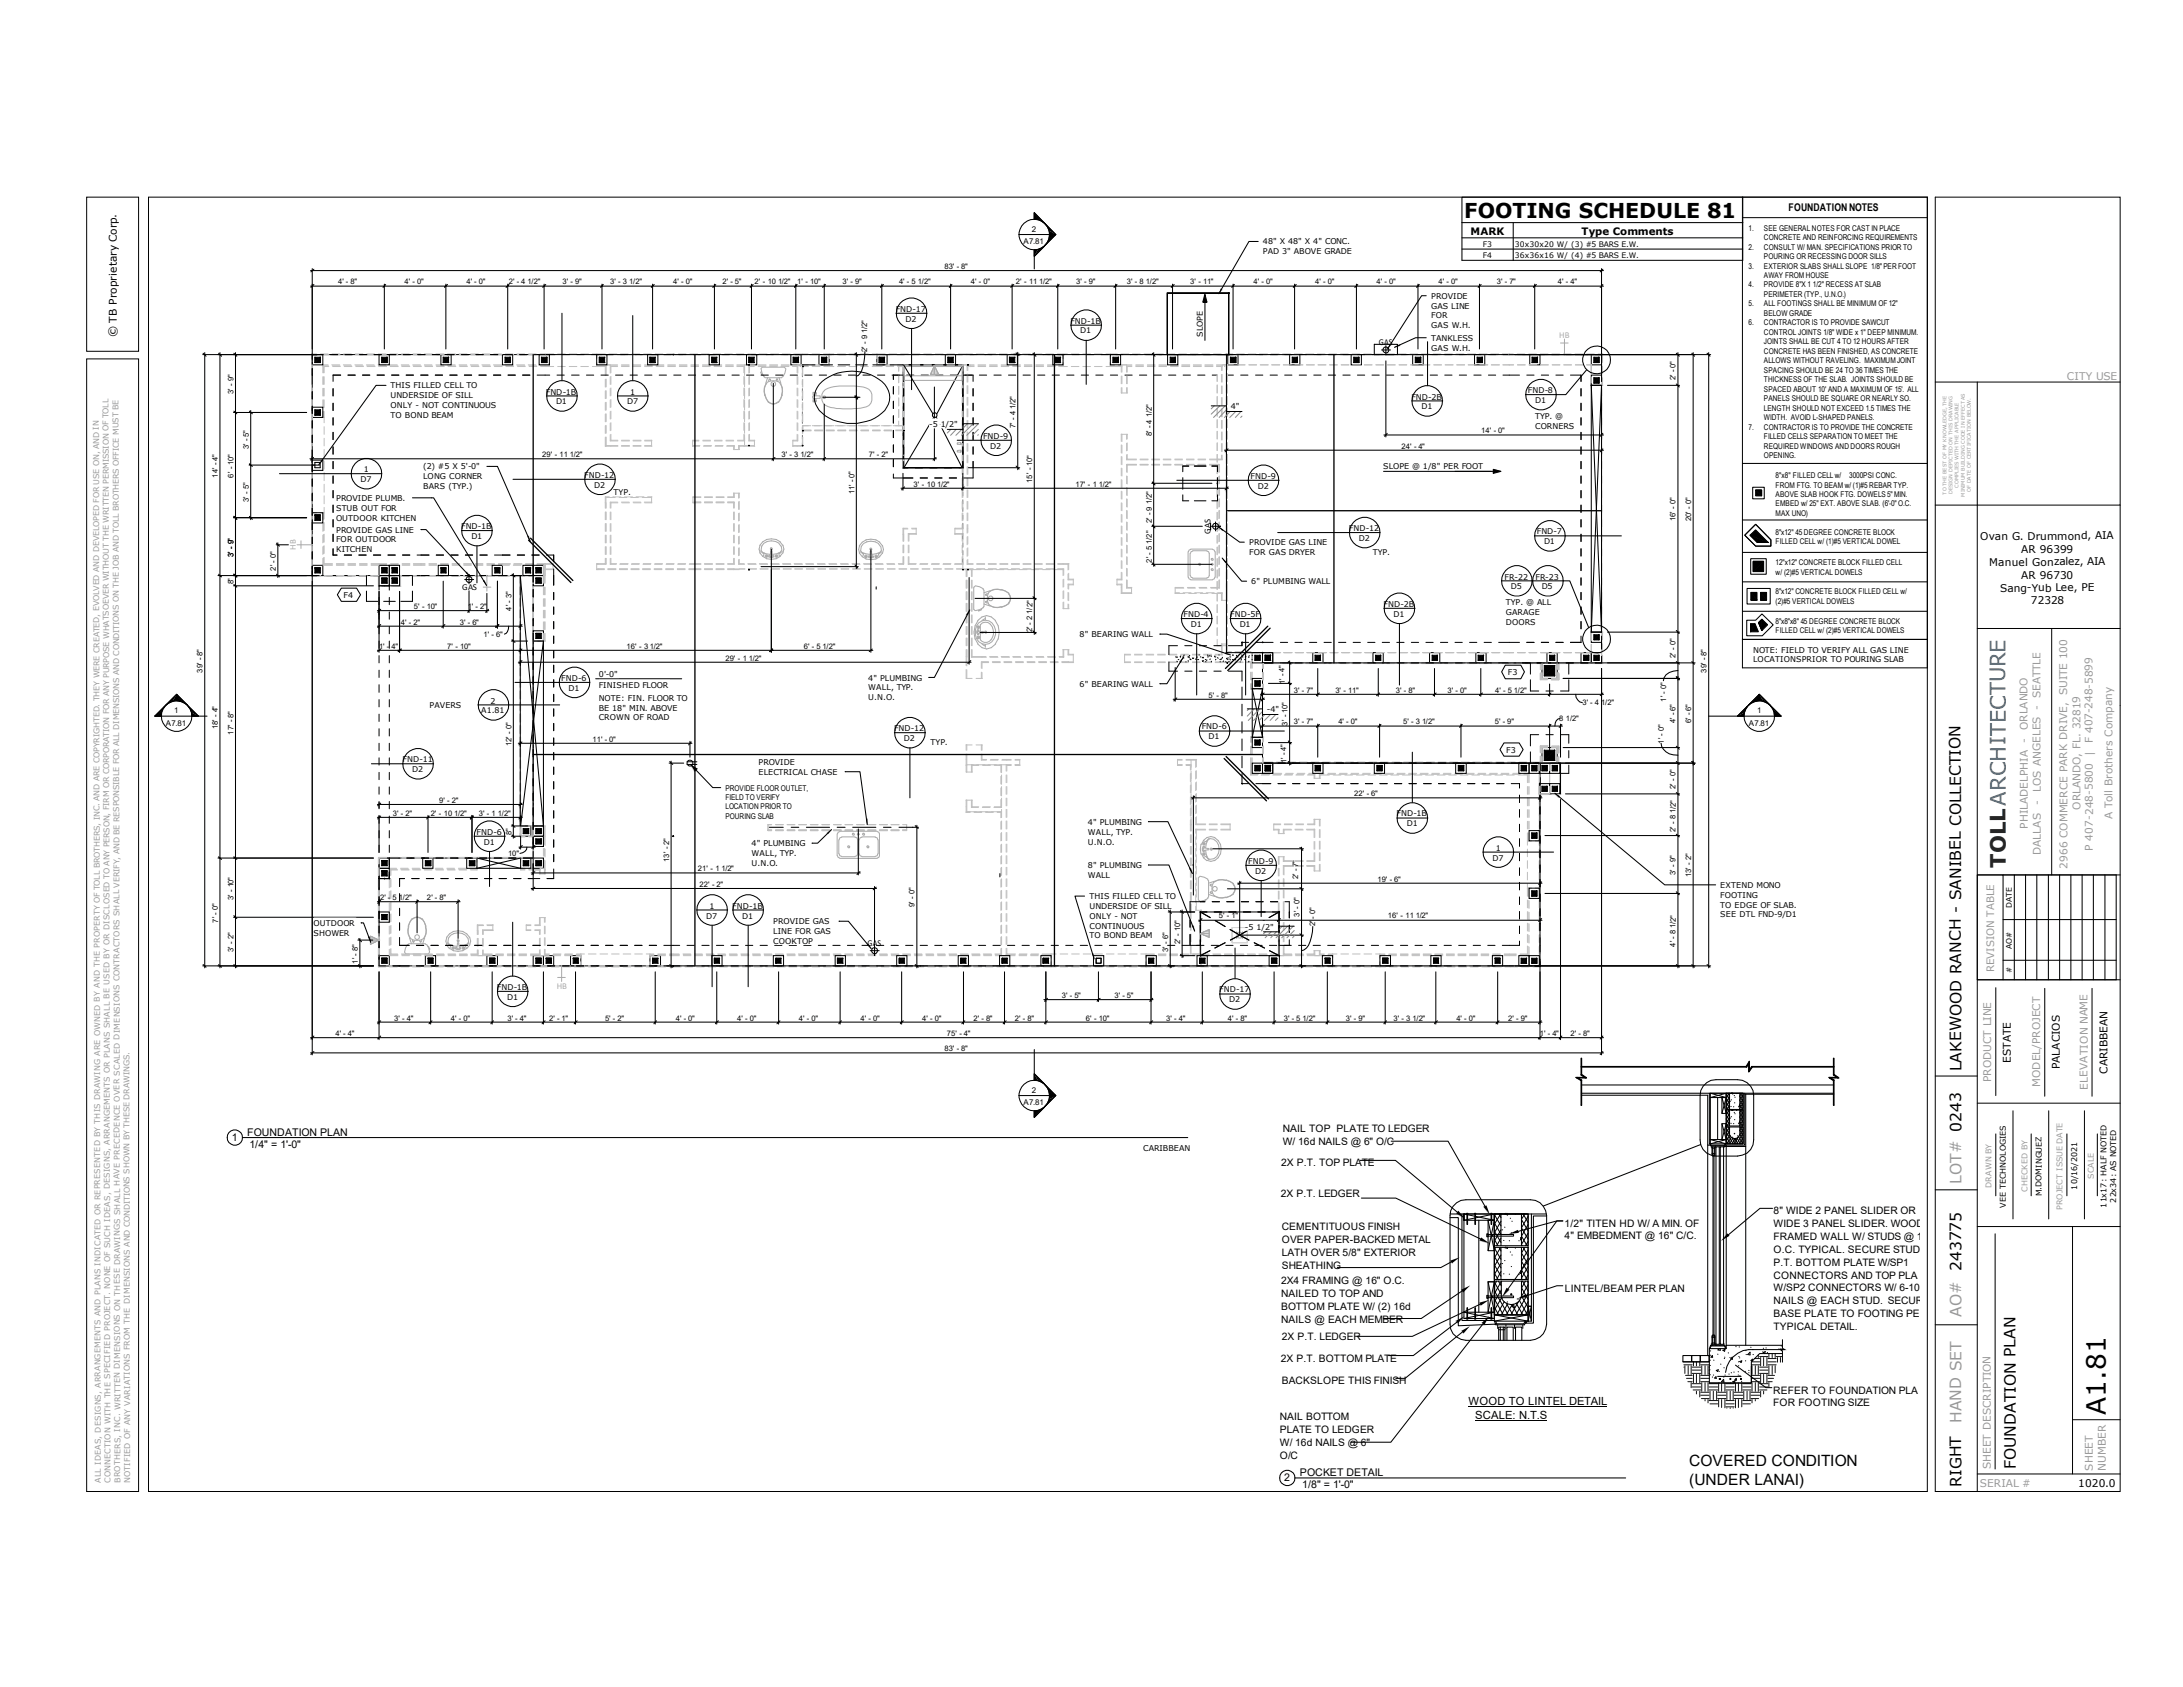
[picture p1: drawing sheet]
<svg xmlns="http://www.w3.org/2000/svg" width="279mm" height="216mm" viewBox="0 0 279 216" stroke-linecap="round" stroke-linejoin="round" font-family="sans-serif">
<defs><g id="words">
<text font-size="3.4" x="269.5" y="181.1" transform="rotate(-90 269.5 181.1)">A1.81</text>
<text font-size="2.7" fill="#0d223f" x="256.7" y="111" transform="rotate(-90 256.7 111)">TOLLARCHITECTURE</text>
<text font-size="2.6" x="187.4" y="27.9">FOOTING SCHEDULE 81</text>
<g font-size="2">
<text x="251" y="137.1" transform="rotate(-90 251 137.1)">LAKEWOOD RANCH - SANIBEL COLLECTION</text>
<text x="216.2" y="187.6">COVERED CONDITION</text>
<text x="216.2" y="190.1">(UNDER LANAI)</text>
<text x="251" y="190.3" transform="rotate(-90 251 190.3)">RIGHT</text>
<text x="258" y="188" transform="rotate(-90 258 188)">FOUNDATION PLAN</text>
</g>
<g font-size="2" fill="#999">
<text x="251" y="151.5" transform="rotate(-90 251 151.5)">LOT# 0243</text>
<text x="251" y="168.5" transform="rotate(-90 251 168.5)">AO# 243775</text>
<text x="251" y="182.2" transform="rotate(-90 251 182.2)">HAND SET</text>
</g>
<g font-size="1.4">
<text x="228.9" y="27.1">FOUNDATION NOTES</text>
<text x="14.9" y="43.2" transform="rotate(-90 14.9 43.2)">© TB Proprietary Corp.</text>
<text x="253.5" y="69.1">Ovan G. Drummond, AIA</text>
<text x="258.7" y="70.8">AR 96399</text>
<text x="254.6" y="72.4">Manuel Gonzalez, AIA</text>
<text x="256" y="75.7">Sang-Yub Lee, PE</text>
<text x="258.7" y="74.1">AR 96730</text>
<text x="259.9" y="77.3">72328</text>
<text x="257.4" y="136" transform="rotate(-90 257.4 136)">ESTATE</text>
<text x="263.6" y="136.9" transform="rotate(-90 263.6 136.9)">PALACIOS</text>
<text x="269.7" y="137.5" transform="rotate(-90 269.7 137.5)">CARIBBEAN</text>
<text x="29.7" y="146">1</text>
<text x="31.6" y="145.4">FOUNDATION PLAN</text>
<text x="31.9" y="146.9">1/4&quot; = 1'-0&quot;</text>
<text x="188" y="179.8">WOOD TO LINTEL DETAIL</text>
<text x="188.8" y="181.6">SCALE: N.T.S</text>
<text x="164.4" y="189.6">2</text>
<text x="166.4" y="188.9">POCKET DETAIL</text>
<text x="166.7" y="190.5">1/8&quot; = 1'-0&quot;</text>
<text x="266" y="190.3">1020.0</text>
</g>
<g font-size="1.4" fill="#999">
<text x="264.5" y="48.6">CITY USE</text>
<text x="264.6" y="88.9" transform="rotate(-90 264.6 88.9)">SUITE 100</text>
<text x="259.5" y="93.4" transform="rotate(-90 259.5 93.4)">ORLANDO</text>
<text x="267.8" y="95.1" transform="rotate(-90 267.8 95.1)">F 407-248-5899</text>
<text x="261.2" y="101.4" transform="rotate(-90 261.2 101.4)">LOS ANGELES - SEAT LE</text>
<text x="267.9" y="96.7" transform="rotate(-90 267.9 96.7)">|</text>
<text x="259.5" y="106.1" transform="rotate(-90 259.5 106.1)">PHILADELPHIA -</text>
<text x="261.2" y="103" transform="rotate(-90 261.2 103)">-</text>
<text x="266.3" y="103.6" transform="rotate(-90 266.3 103.6)">ORLANDO, FL. 32819</text>
<text x="270.4" y="104.9" transform="rotate(-90 270.4 104.9)">A Toll Brothers Company</text>
<text x="261.2" y="109.4" transform="rotate(-90 261.2 109.4)">DALLAS</text>
<text x="264.6" y="111.2" transform="rotate(-90 264.6 111.2)">2966 COMMERCE PARK DRIVE,</text>
<text x="267.9" y="108.9" transform="rotate(-90 267.9 108.9)">P 407-248-5800</text>
<text x="254.8" y="138.5" transform="rotate(-90 254.8 138.5)">PRODUCT LINE</text>
<text x="261.1" y="139.1" transform="rotate(-90 261.1 139.1)">MODEL/PROJECT</text>
<text x="267.2" y="139.4" transform="rotate(-90 267.2 139.4)">ELEVATION NAME</text>
<text x="253.4" y="190.3">SERIAL #</text>
<text x="254.8" y="188" transform="rotate(-90 254.8 188)">SHEET DESCRIPTION</text>
<text x="267.9" y="188.2" transform="rotate(-90 267.9 188.2)">SHEET</text>
<text x="269.5" y="188.2" transform="rotate(-90 269.5 188.2)">NUMBER</text>
</g>
<g font-size="1.3">
<text x="188.2" y="30">MARK</text>
<text x="202.4" y="30">Type Comments</text>
<text x="164" y="149.2">2X P.T. TOP PLATE</text>
<text x="164.2" y="144.9">NAIL TOP PLATE TO LEDGER</text>
<text x="164.2" y="146.5">W/ 16d NAILS @ 6&quot; O/C</text>
<text x="163.9" y="153.2">2X P.T. LEDGER</text>
<text x="227" y="155.4">8&quot; WIDE 2 PANEL SLIDER OR</text>
<text x="164" y="157.4">CEMENTITUOUS FINISH</text>
<text x="164" y="159">OVER PAPER-BACKED METAL</text>
<text x="164" y="160.7">LATH OVER 5/8&quot; EXTERIOR</text>
<text x="200.2" y="157">1/2&quot; TITEN HD W/ A MIN. OF</text>
<text x="200.2" y="158.6">4&quot; EMBEDMENT @ 16&quot; C/C.</text>
<text x="227" y="157">WIDE 3 PANEL SLIDER. WOOD</text>
<text x="227" y="158.7">FRAMED WALL W/ STUDS @ 1</text>
<text x="227" y="160.3">O.C. TYPICAL. SECURE STUD</text>
<text x="227" y="162">P.T. BOTTOM PLATE W/SP1</text>
<text x="164" y="164.3">2X4 FRAMING @ 16&quot; O.C.</text>
<text x="164" y="165.9">NAILED TO TOP AND</text>
<text x="164" y="167.6">BOTTOM PLATE W/ (2) 16d</text>
<text x="164" y="162.4">SHEATHING</text>
<text x="200.3" y="165.3">LINTEL/BEAM PER PLAN</text>
<text x="227" y="163.6">CONNECTORS AND TOP PLA</text>
<text x="227" y="165.3">W/SP2 CONNECTORS W/ 6-10</text>
<text x="227" y="166.9">NAILS @ EACH STUD. SECUR</text>
<text x="164" y="169.3">NAILS @ EACH MEMBER</text>
<text x="164" y="171.5">2X P.T. LEDGER</text>
<text x="227" y="168.6">BASE PLATE TO FOOTING PE</text>
<text x="227" y="170.2">TYPICAL DETAIL.</text>
<text x="163.9" y="174.2">2X P.T. BOTTOM PLATE</text>
<text x="164" y="177.1">BACKSLOPE THIS FINISH</text>
<text x="227" y="178.4">REFER TO FOUNDATION PLA</text>
<text x="227" y="180">FOR FOOTING SIZE</text>
<text x="163.8" y="181.8">NAIL BOTTOM</text>
<text x="163.8" y="183.4">PLATE TO LEDGER</text>
<text x="163.8" y="185">W/ 16d NAILS @ 6&quot;</text>
<text x="163.8" y="186.7">O/C</text>
</g>
<text font-size="1.3" fill="#999" x="255.2" y="124.4" transform="rotate(-90 255.2 124.4)">REVISION TABLE</text>
<g font-size="1.1">
<text x="176.5" y="44.2">GAS</text>
<text x="154.9" y="68.3" transform="rotate(-90 154.9 68.3)">GAS</text>
<text x="59.1" y="75.6">GAS</text>
<text x="111" y="121">GAS</text>
</g>
<g font-size="1.1" fill="#aaa">
<text x="199.6" y="43.3">HB</text>
<text x="37.8" y="70.4" transform="rotate(-90 37.8 70.4)">HB</text>
<text x="71.2" y="126.6">HB</text>
</g>
<g font-size="1">
<text x="132.1" y="29.6">2</text>
<text x="223.8" y="29.5">1.</text>
<text x="225.8" y="29.5">SEE GENERAL NOTES FOR CAST IN PLACE</text>
<text x="120.9" y="34.4">83' - 8&quot;</text>
<text x="131" y="31.2">A7.81</text>
<text x="161.6" y="31.3">48&quot; X 48&quot; X 4&quot; CONC.</text>
<text x="161.6" y="32.6">PAD 3&quot; ABOVE GRADE</text>
<text x="189.8" y="31.6">F3</text>
<text x="189.8" y="33">F4</text>
<text x="193.9" y="31.6">30x30x20 W/ (3) #5 BARS E.W.</text>
<text x="193.9" y="33">36x36x16 W/ (4) #5 BARS E.W.</text>
<text x="223.8" y="32">2.</text>
<text x="223.8" y="34.4">3.</text>
<text x="225.8" y="30.7">CONCRETE AND REINFORCING REQUIREMENTS</text>
<text x="225.8" y="32">CONSULT W/ MAN. SPECIFICATIONS PRIOR TO</text>
<text x="225.8" y="33.1">POURING OR RECESSING DOOR SILLS</text>
<text x="225.8" y="34.4">EXTERIOR SLABS SHALL SLOPE 1/8&quot; PER FOOT</text>
<text x="225.8" y="35.6">AWAY FROM HOUSE</text>
<text x="43.3" y="36.4">4' - 8&quot;</text>
<text x="51.8" y="36.4">4' - 0&quot;</text>
<text x="59.7" y="36.4">4' - 0&quot;</text>
<text x="65.1" y="36.4">2' - 4 1/2&quot;</text>
<text x="72" y="36.4">3' - 9&quot;</text>
<text x="78.1" y="36.4">3' - 3 1/2&quot;</text>
<text x="86.1" y="36.4">4' - 0&quot;</text>
<text x="92.5" y="36.4">2' - 5&quot;</text>
<text x="96.6" y="36.4">2' - 10 1/2&quot;</text>
<text x="102" y="36.4">1' - 10&quot;</text>
<text x="107.8" y="36.4">3' - 9&quot;</text>
<text x="114.6" y="39.9">FND-17</text>
<text x="115.1" y="36.4">4' - 5 1/2&quot;</text>
<text x="115.9" y="41.1">D2</text>
<text x="124.3" y="36.4">4' - 0&quot;</text>
<text x="130" y="36.4">2' - 11 1/2&quot;</text>
<text x="137" y="41.4">FND-1B</text>
<text x="137.8" y="36.4">3' - 9&quot;</text>
<text x="144.2" y="36.4">3' - 8 1/2&quot;</text>
<text x="152.3" y="36.4">3' - 11&quot;</text>
<text x="160.5" y="36.4">4' - 0&quot;</text>
<text x="168.3" y="36.4">4' - 0&quot;</text>
<text x="176.2" y="36.4">4' - 0&quot;</text>
<text x="183.2" y="38.2">PROVIDE</text>
<text x="183.2" y="39.5">GAS LINE</text>
<text x="183.2" y="40.7">FOR</text>
<text x="183.2" y="42">GAS W.H.</text>
<text x="184.1" y="36.4">4' - 0&quot;</text>
<text x="191.6" y="36.4">3' - 7&quot;</text>
<text x="199.4" y="36.4">4' - 4&quot;</text>
<text x="223.8" y="36.8">4.</text>
<text x="223.8" y="39.2">5.</text>
<text x="223.8" y="41.7">6.</text>
<text x="225.8" y="36.8">PROVIDE 8&quot;X 1 1/2&quot; RECESS AT SLAB</text>
<text x="225.8" y="38">PERIMETER (TYP., U.N.O.)</text>
<text x="225.8" y="39.2">ALL FOOTINGS SHALL BE MINIMUM OF 12&quot;</text>
<text x="225.8" y="40.4">BELOW GRADE</text>
<text x="225.8" y="41.7">CONTRACTOR IS TO PROVIDE SAWCUT</text>
<text x="111" y="42.6" transform="rotate(-90 111 42.6)">1/2&quot;</text>
<text x="111" y="45" transform="rotate(-90 111 45)">2' - 9</text>
<text x="138.3" y="42.7">D1</text>
<text x="154" y="43.1" transform="rotate(-90 154 43.1)">SLOPE</text>
<text x="183.2" y="43.6">TANKLESS</text>
<text x="183.2" y="44.9">GAS W.H.</text>
<text x="225.8" y="42.8">CONTROL JOINTS 1/8&quot; WIDE x 1&quot; DEEP MINIMUM.</text>
<text x="225.8" y="44.1">JOINTS SHALL BE CUT 4 TO 12 HOURS AFTER</text>
<text x="225.8" y="45.3">CONCRETE HAS BEEN FINISHED, AS CONCRETE</text>
<text x="225.8" y="46.5">ALLOWS WITHOUT RAVELING. MAXIMUM JOINT</text>
<text x="225.8" y="47.7">SPACING SHOULD BE 24 TO 36 TIMES THE</text>
<text x="29.9" y="50.4" transform="rotate(-90 29.9 50.4)">3' - 9&quot;</text>
<text x="50" y="49.7">THIS FILLED CELL TO</text>
<text x="50" y="51">UNDERSIDE OF SILL</text>
<text x="50" y="52.2">ONLY - NOT CONTINUOUS</text>
<text x="50" y="53.5">TO BOND BEAM</text>
<text x="69.9" y="50.5">FND-1B</text>
<text x="71.2" y="51.7">D1</text>
<text x="80.3" y="51.7">D7</text>
<text x="80.6" y="50.5">1</text>
<text x="130" y="52.4" transform="rotate(-90 130 52.4)">1/2&quot;</text>
<text x="147.4" y="53.4" transform="rotate(-90 147.4 53.4)">1/2&quot;</text>
<text x="157.5" y="52.3">4&quot;</text>
<text x="180.6" y="51.1">FND-2B</text>
<text x="182" y="52.4">D1</text>
<text x="195.5" y="50.3">FND-8</text>
<text x="196.5" y="51.6">D1</text>
<text x="196.5" y="53.6">TYP. @</text>
<text x="214.5" y="48.7" transform="rotate(-90 214.5 48.7)">2' - 0&quot;</text>
<text x="225.8" y="48.9">THICKNESS OF THE SLAB. JOINTS SHOULD BE</text>
<text x="225.8" y="50.1">SPACED ABOUT 10' AND A MAXIMUM OF 15'. ALL</text>
<text x="225.8" y="51.4">PANELS SHOULD BE SQUARE OR NEARLY SO.</text>
<text x="225.8" y="52.5">LENGTH SHOULD NOT EXCEED 1.5 TIMES THE</text>
<text x="225.8" y="53.8">WIDTH. AVOID L-SHAPED PANELS.</text>
<text x="31.8" y="57.5" transform="rotate(-90 31.8 57.5)">3' - 5&quot;</text>
<text x="69.4" y="58.5">29' - 11 1/2&quot;</text>
<text x="100" y="58.5">3' - 3 1/2&quot;</text>
<text x="111.2" y="58.5">7' - 2&quot;</text>
<text x="118.9" y="54.7">-5 1/2&quot;</text>
<text x="125.8" y="56.1">FND-9</text>
<text x="126.7" y="57.4">D2</text>
<text x="130" y="54.8" transform="rotate(-90 130 54.8)">7' - 4</text>
<text x="147.4" y="55.8" transform="rotate(-90 147.4 55.8)">8' - 4</text>
<text x="177" y="60">SLOPE @ 1/8&quot; PER FOOT</text>
<text x="179.4" y="57.4">24' - 4&quot;</text>
<text x="189.6" y="55.5">14' - 0&quot;</text>
<text x="196.5" y="54.9">CORNERS</text>
<text x="223.8" y="55">7.</text>
<text x="225.8" y="55">CONTRACTOR IS TO PROVIDE THE CONCRETE</text>
<text x="225.8" y="56.2">FILLED CELLS SEPARATION TO MEET THE</text>
<text x="225.8" y="57.4">REQUIRED WINDOWS AND DOORS ROUGH</text>
<text x="225.8" y="58.6">OPENING.</text>
<text x="27.9" y="61.1" transform="rotate(-90 27.9 61.1)">14' - 4&quot;</text>
<text x="29.9" y="61.1" transform="rotate(-90 29.9 61.1)">6' - 10&quot;</text>
<text x="31.8" y="64.2" transform="rotate(-90 31.8 64.2)">3' - 5&quot;</text>
<text x="43" y="64.1">PROVIDE PLUMB.</text>
<text x="43" y="65.4">STUB OUT FOR</text>
<text x="46.1" y="61.7">D7</text>
<text x="46.6" y="60.5">1</text>
<text x="54.1" y="60.1">(2) #5 X 5'-0&quot;</text>
<text x="54.1" y="61.3">LONG CORNER</text>
<text x="54.1" y="62.6">BARS (TYP.)</text>
<text x="74.8" y="61.1">FND-12</text>
<text x="76" y="62.4">D2</text>
<text x="78.5" y="63.3">TYP.</text>
<text x="109.3" y="63.3" transform="rotate(-90 109.3 63.3)">11' - 0&quot;</text>
<text x="116.9" y="62.3">3' - 10 1/2&quot;</text>
<text x="132.1" y="61.8" transform="rotate(-90 132.1 61.8)">15' - 10&quot;</text>
<text x="137.6" y="62.3">17' - 1 1/2&quot;</text>
<text x="147.4" y="64.6" transform="rotate(-90 147.4 64.6)">1/2&quot;</text>
<text x="160.1" y="61.3">FND-9</text>
<text x="161" y="62.6">D2</text>
<text x="227.2" y="61.2">8&quot;x8&quot; FILLED CELL w/</text>
<text x="227.2" y="62.4">FROM FTG. TO BEAM w/ (1)#5 REBAR TYP.</text>
<text x="227.2" y="63.6">ABOVE SLAB HOOK FTG. DOWELS 5&quot; MIN.</text>
<text x="227.2" y="64.8">EMBED w/ 25&quot; EXT. ABOVE SLAB. (6'-0&quot; O.C.</text>
<text x="236.7" y="61.2">3000PSI CONC.</text>
<text x="29.9" y="71.3" transform="rotate(-90 29.9 71.3)">3' - 9&quot;</text>
<text x="43" y="68.2">PROVIDE GAS LINE</text>
<text x="43" y="69.4">FOR OUTDOOR</text>
<text x="43" y="70.7">KITCHEN</text>
<text x="43" y="66.6">OUTDOOR KITCHEN</text>
<text x="59" y="67.7">FND-1B</text>
<text x="60.3" y="69">D1</text>
<text x="147.4" y="69.6" transform="rotate(-90 147.4 69.6)">1/2&quot;</text>
<text x="147.4" y="67" transform="rotate(-90 147.4 67)">2' - 9</text>
<text x="159.9" y="69.8">PROVIDE GAS LINE</text>
<text x="159.9" y="71">FOR GAS DRYER</text>
<text x="172.6" y="68">FND-12</text>
<text x="173.9" y="69.2">D2</text>
<text x="175.7" y="71.1">TYP.</text>
<text x="196.7" y="68.4">FND-7</text>
<text x="197.6" y="69.6">D1</text>
<text x="214.5" y="66.7" transform="rotate(-90 214.5 66.7)">16' - 0&quot;</text>
<text x="216.5" y="66.7" transform="rotate(-90 216.5 66.7)">20' - 0&quot;</text>
<text x="227.2" y="66">MAX UNO)</text>
<text x="227.2" y="68.5">8&quot;x12&quot; 45 DEGREE CONCRETE BLOCK</text>
<text x="227.2" y="69.6">FILLED CELL w/ (1)#5 VERTICAL DOWEL</text>
<text x="29.9" y="74.8" transform="rotate(-90 29.9 74.8)">8&quot;</text>
<text x="35.3" y="73" transform="rotate(-90 35.3 73)">2' - 0&quot;</text>
<text x="44" y="76.5">F4</text>
<text x="53" y="77.9">5' - 10&quot;</text>
<text x="59.9" y="77.9">1' - 2&quot;</text>
<text x="147.4" y="72" transform="rotate(-90 147.4 72)">2' - 5</text>
<text x="160.2" y="74.8">6&quot; PLUMBING WALL</text>
<text x="177.1" y="77.7">FND-2B</text>
<text x="192.6" y="74.2">FR-22</text>
<text x="192.7" y="77.4">TYP. @ ALL</text>
<text x="193.4" y="75.4">D5</text>
<text x="196.5" y="74.2">FR-23</text>
<text x="197.3" y="75.4">D5</text>
<text x="227.2" y="72.3">12&quot;x12&quot; CONCRETE BLOCK FILLED CELL</text>
<text x="227.2" y="73.5">w/ (2)#5 VERTICAL DOWELS</text>
<text x="227.2" y="76.1">8&quot;x12&quot; CONCRETE BLOCK FILLED CELL w/</text>
<text x="227.2" y="77.3">(2)#5 VERTICAL DOWELS</text>
<text x="48.5" y="83">1' - 4&quot;</text>
<text x="51.3" y="79.9">4' - 2&quot;</text>
<text x="57.2" y="83">7' - 10&quot;</text>
<text x="58.8" y="79.9">3' - 6&quot;</text>
<text x="61.9" y="81.5">1' - 6&quot;</text>
<text x="65.5" y="78.1" transform="rotate(-90 65.5 78.1)">4' - 3&quot;</text>
<text x="80.2" y="83">16' - 3 1/2&quot;</text>
<text x="102.9" y="83">6' - 5 1/2&quot;</text>
<text x="132.1" y="78.5" transform="rotate(-90 132.1 78.5)">1/2&quot;</text>
<text x="132.1" y="80.9" transform="rotate(-90 132.1 80.9)">2' - 2</text>
<text x="138.2" y="81.5">8&quot; BEARING WALL</text>
<text x="151.5" y="79">FND-4</text>
<text x="152.4" y="80.2">D1</text>
<text x="157.4" y="79">FND-5F</text>
<text x="158.7" y="80.2">D1</text>
<text x="178.4" y="79">D1</text>
<text x="192.7" y="78.7">GARAGE</text>
<text x="192.7" y="80">DOORS</text>
<text x="224.4" y="83.5">NOTE: FIELD TO VERIFY ALL GAS LINE</text>
<text x="227.2" y="79.8">8&quot;x8&quot;x8&quot; 45 DEGREE CONCRETE BLOCK</text>
<text x="227.2" y="81.1">FILLED CELL w/ (2)#5 VERTICAL DOWELS</text>
<text x="25.9" y="86.1" transform="rotate(-90 25.9 86.1)">39' - 8&quot;</text>
<text x="71.8" y="87.1">FND-6</text>
<text x="72.8" y="88.4">D1</text>
<text x="76.6" y="89.7">NOTE: FIN. FLOOR TO</text>
<text x="76.6" y="86.6">0'-0&quot;</text>
<text x="76.6" y="88.1">FINISHED FLOOR</text>
<text x="92.8" y="84.5">29' - 1 1/2&quot;</text>
<text x="111.1" y="87.1">4&quot; PLUMBING</text>
<text x="111.1" y="88.4">WALL, TYP.</text>
<text x="111.1" y="89.6">U.N.O.</text>
<text x="138.2" y="87.9">6&quot; BEARING WALL</text>
<text x="154.7" y="89.3">5' - 8&quot;</text>
<text x="164.4" y="87.6" transform="rotate(-90 164.4 87.6)">1' - 4&quot;</text>
<text x="165.6" y="88.7">3' - 7&quot;</text>
<text x="170.9" y="88.7">3' - 11&quot;</text>
<text x="178.7" y="88.7">3' - 8&quot;</text>
<text x="185.3" y="88.7">3' - 0&quot;</text>
<text x="191.4" y="88.7">4' - 5 1/2&quot;</text>
<text x="193" y="86.4">F3</text>
<text x="213.2" y="89.8" transform="rotate(-90 213.2 89.8)">1' - 0&quot;</text>
<text x="214.5" y="84.2" transform="rotate(-90 214.5 84.2)">2' - 0&quot;</text>
<text x="218.4" y="86.1" transform="rotate(-90 218.4 86.1)">39' - 8&quot;</text>
<text x="224.4" y="84.8">LOCATIONSPRIOR TO POURING SLAB</text>
<text x="21.2" y="92.9">A7.81</text>
<text x="22.3" y="91.3">1</text>
<text x="27.9" y="93.3" transform="rotate(-90 27.9 93.3)">18' - 4&quot;</text>
<text x="29.9" y="94" transform="rotate(-90 29.9 94)">17' - 8&quot;</text>
<text x="55" y="90.6">PAVERS</text>
<text x="61.6" y="91.3">A1.81</text>
<text x="62.8" y="90">2</text>
<text x="65.5" y="95.5" transform="rotate(-90 65.5 95.5)">12' - 0&quot;</text>
<text x="75.8" y="94.9">11' - 0&quot;</text>
<text x="76.6" y="90.9">BE 18&quot; MIN. ABOVE</text>
<text x="76.6" y="92.2">CROWN OF ROAD</text>
<text x="114.4" y="93.6">FND-12</text>
<text x="115.7" y="94.8">D2</text>
<text x="119.1" y="95.3">TYP.</text>
<text x="153.8" y="93.3">FND-6</text>
<text x="154.7" y="94.6">D1</text>
<text x="162.1" y="91.1">-4&quot;</text>
<text x="164.8" y="92.9" transform="rotate(-90 164.8 92.9)">3' - 10&quot;</text>
<text x="165.6" y="92.7">3' - 7&quot;</text>
<text x="171.3" y="92.7">4' - 0&quot;</text>
<text x="179.6" y="92.7">5' - 3 1/2&quot;</text>
<text x="191.3" y="92.7">5' - 9&quot;</text>
<text x="199.6" y="92.3">8 1/2&quot;</text>
<text x="202.5" y="90.3">3' - 4 1/2&quot;</text>
<text x="212.9" y="95.2" transform="rotate(-90 212.9 95.2)">1' - 0&quot;</text>
<text x="214.5" y="92.6" transform="rotate(-90 214.5 92.6)">4' - 6&quot;</text>
<text x="216.5" y="92.6" transform="rotate(-90 216.5 92.6)">6' - 6&quot;</text>
<text x="223.8" y="92.9">A7.81</text>
<text x="224.9" y="91.3">1</text>
<text x="51.5" y="97.5">FND-11</text>
<text x="52.7" y="98.8">D2</text>
<text x="92.8" y="101.2">PROVIDE FLOOR OUTLET,</text>
<text x="97.1" y="97.9">PROVIDE</text>
<text x="97.1" y="99.1">ELECTRICAL CHASE</text>
<text x="164.6" y="97.7" transform="rotate(-90 164.6 97.7)">1' - 4&quot;</text>
<text x="173.3" y="101.9">22' - 6&quot;</text>
<text x="192.8" y="96.4">F3</text>
<text x="214.5" y="101" transform="rotate(-90 214.5 101)">2' - 0&quot;</text>
<text x="50.3" y="104.4">3' - 2&quot;</text>
<text x="55.1" y="104.4">2' - 10 1/2&quot;</text>
<text x="56.2" y="102.7">9' - 2&quot;</text>
<text x="61" y="106.9">FND-6</text>
<text x="61.3" y="104.4">3' - 1 1/2&quot;</text>
<text x="65.5" y="106.8" transform="rotate(-90 65.5 106.8)">8&quot;</text>
<text x="92.8" y="102.4">FIELD TO VERIFY</text>
<text x="92.8" y="103.6">LOCATION PRIOR TO</text>
<text x="92.8" y="104.8">POURING SLAB</text>
<text x="139.2" y="105.6">4&quot; PLUMBING</text>
<text x="139.2" y="106.8">WALL, TYP.</text>
<text x="178.7" y="104.5">FND-1B</text>
<text x="180" y="105.8">D1</text>
<text x="214.5" y="104" transform="rotate(-90 214.5 104)">1/2&quot;</text>
<text x="214.5" y="106.5" transform="rotate(-90 214.5 106.5)">2' - 8</text>
<text x="61.9" y="108.1">D1</text>
<text x="65" y="109.6">10&quot;</text>
<text x="85.6" y="110.3" transform="rotate(-90 85.6 110.3)">13' - 2&quot;</text>
<text x="89.3" y="111.5">21' - 1 1/2&quot;</text>
<text x="89.5" y="113.5">22' - 2&quot;</text>
<text x="96.2" y="108.3">4&quot; PLUMBING</text>
<text x="96.2" y="109.6">WALL, TYP.</text>
<text x="96.2" y="110.8">U.N.O.</text>
<text x="139.2" y="108.1">U.N.O.</text>
<text x="139.2" y="111.1">8&quot; PLUMBING</text>
<text x="139.2" y="112.4">WALL</text>
<text x="159.8" y="110.6">FND-9</text>
<text x="160.7" y="111.8">D2</text>
<text x="166.2" y="112.5" transform="rotate(-90 166.2 112.5)">2' - 7&quot;</text>
<text x="176.3" y="112.8">19' - 6&quot;</text>
<text x="191" y="110.2">D7</text>
<text x="191.4" y="108.9">1</text>
<text x="214.5" y="112" transform="rotate(-90 214.5 112)">3' - 9&quot;</text>
<text x="216.5" y="112.3" transform="rotate(-90 216.5 112.3)">13' - 2&quot;</text>
<text x="220.2" y="113.6">EXTEND MONO</text>
<text x="27.9" y="118.1" transform="rotate(-90 27.9 118.1)">7' - 0&quot;</text>
<text x="29.9" y="115.2" transform="rotate(-90 29.9 115.2)">3' - 10&quot;</text>
<text x="40.1" y="118.5">OUTDOOR</text>
<text x="40.1" y="119.8">SHOWER</text>
<text x="48.6" y="115.2">2' - 5 1/2&quot;</text>
<text x="54.7" y="115.2">2' - 8&quot;</text>
<text x="90.4" y="117.6">D7</text>
<text x="90.8" y="116.3">1</text>
<text x="93.7" y="116.3">FND-1B</text>
<text x="95" y="117.6">D1</text>
<text x="99" y="118.3">PROVIDE GAS</text>
<text x="99" y="119.5">LINE FOR GAS</text>
<text x="117.1" y="116.1" transform="rotate(-90 117.1 116.1)">9' - 0&quot;</text>
<text x="139.4" y="115.1">THIS FILLED CELL TO</text>
<text x="139.4" y="116.3">UNDERSIDE OF SILL</text>
<text x="139.4" y="117.6">ONLY - NOT</text>
<text x="139.4" y="118.8">CONTINUOUS</text>
<text x="156" y="117.5">5' - 1&quot;</text>
<text x="159.3" y="119">-5 1/2&quot;</text>
<text x="166.3" y="117.3" transform="rotate(-90 166.3 117.3)">3' - 0&quot;</text>
<text x="168.3" y="118.6" transform="rotate(-90 168.3 118.6)">2' - 0&quot;</text>
<text x="177.6" y="117.5">16' - 11 1/2&quot;</text>
<text x="214.5" y="118.7" transform="rotate(-90 214.5 118.7)">1/2&quot;</text>
<text x="220.2" y="114.9">FOOTING</text>
<text x="220.2" y="116.2">TO EDGE OF SLAB.</text>
<text x="220.2" y="117.4">SEE DTL FND-9/D1</text>
<text x="257.5" y="116.2" transform="rotate(-90 257.5 116.2)">DATE</text>
<text x="29.9" y="121.8" transform="rotate(-90 29.9 121.8)">3' - 2&quot;</text>
<text x="45.8" y="123.3" transform="rotate(-90 45.8 123.3)">1' - 8&quot;</text>
<text x="99" y="120.8">COOKTOP</text>
<text x="139.4" y="120.1">TO BOND BEAM</text>
<text x="149.5" y="121.8" transform="rotate(-90 149.5 121.8)">3' - 6&quot;</text>
<text x="151" y="120.8" transform="rotate(-90 151 120.8)">2' - 10&quot;</text>
<text x="214.5" y="121.2" transform="rotate(-90 214.5 121.2)">4' - 8</text>
<text x="257.5" y="121.4" transform="rotate(-90 257.5 121.4)">AO#</text>
<text x="257.5" y="124.6" transform="rotate(-90 257.5 124.6)">#</text>
<text x="50.5" y="130.6">3' - 4&quot;</text>
<text x="57.7" y="130.6">4' - 0&quot;</text>
<text x="63.6" y="126.7">FND-1B</text>
<text x="64.9" y="127.9">D1</text>
<text x="64.9" y="130.6">3' - 4&quot;</text>
<text x="70.3" y="130.6">2' - 1&quot;</text>
<text x="77.4" y="130.6">5' - 2&quot;</text>
<text x="86.5" y="130.6">4' - 0&quot;</text>
<text x="94.4" y="130.6">4' - 0&quot;</text>
<text x="102.2" y="130.6">4' - 0&quot;</text>
<text x="110.2" y="130.6">4' - 0&quot;</text>
<text x="118" y="130.6">4' - 0&quot;</text>
<text x="124.6" y="130.6">2' - 8&quot;</text>
<text x="129.9" y="130.6">2' - 8&quot;</text>
<text x="135.9" y="127.7">3' - 5&quot;</text>
<text x="139" y="130.6">6' - 10&quot;</text>
<text x="142.6" y="127.7">3' - 5&quot;</text>
<text x="149.3" y="130.6">3' - 4&quot;</text>
<text x="156" y="127">FND-17</text>
<text x="157.1" y="130.6">4' - 8&quot;</text>
<text x="157.3" y="128.3">D2</text>
<text x="164.3" y="130.6">3' - 5 1/2&quot;</text>
<text x="172.3" y="130.6">3' - 9&quot;</text>
<text x="178.4" y="130.6">3' - 3 1/2&quot;</text>
<text x="186.4" y="130.6">4' - 0&quot;</text>
<text x="193" y="130.6">2' - 9&quot;</text>
<text x="42.9" y="132.6">4' - 4&quot;</text>
<text x="120.9" y="134.5">83' - 8&quot;</text>
<text x="121.2" y="132.6">75' - 4&quot;</text>
<text x="197.1" y="132.6">1' - 4&quot;</text>
<text x="201" y="132.6">2' - 8&quot;</text>
<text x="131" y="141.4">A7.81</text>
<text x="132.1" y="139.8">2</text>
<text x="146.3" y="147.3">CARIBBEAN</text>
<text x="256.7" y="154.6" transform="rotate(-90 256.7 154.6)">VEE TECHNOLOGIES</text>
<text x="261.3" y="153.1" transform="rotate(-90 261.3 153.1)">M.DOMINGUEZ</text>
<text x="265.8" y="152.2" transform="rotate(-90 265.8 152.2)">10/16/2021</text>
<text x="269.6" y="154.6" transform="rotate(-90 269.6 154.6)">11x17: HALF NOTED</text>
<text x="270.8" y="153.9" transform="rotate(-90 270.8 153.9)">22x34: AS NOTED</text>
</g>
<g font-size="1" fill="#999">
<text x="254.9" y="152" transform="rotate(-90 254.9 152)">DRAWN BY</text>
<text x="259.5" y="152.5" transform="rotate(-90 259.5 152.5)">CHECKED BY</text>
<text x="264" y="154.9" transform="rotate(-90 264 154.9)">PROJECT ISSUE DATE</text>
<text x="268" y="150.8" transform="rotate(-90 268 150.8)">SCALE</text>
<text x="12.9" y="189.8" transform="rotate(-90 12.9 189.8)">ALL IDEAS, DESIGNS, ARRANGEMENTS AND PLANS INDICATED OR REPRESENTED BY THIS DRAWING ARE OWNED BY AND THE PROPERTY OF TOLL BROTHERS, INC. AND ARE COPYRIGHTED. THEY WERE CREATED, EVOLVED AND DEVELOPED FOR USE ON, AND IN</text>
<text x="14.1" y="189.8" transform="rotate(-90 14.1 189.8)">CONNECTION WITH THE SPECIFIED PROJECT. NONE OF SUCH IDEAS, DESIGNS, ARRANGEMENTS OR PLANS SHALL BE USED BY OR DISCLOSED TO ANY PERSON, FIRM OR CORPORATION FOR ANY PURPOSE WHATSOEVER WITHOUT THE WRIT EN PERMISSION OF TOLL</text>
<text x="15.4" y="189.8" transform="rotate(-90 15.4 189.8)">BROTHERS, INC. WRITTEN DIMENSIONS ON THESE DRAWINGS SHALL HAVE PRECEDENCE OVER SCALED DIMENSIONS CONTRACTORS SHALL VERIFY, AND BE RESPONSIBLE FOR ALL DIMENSIONS AND CONDITIONS ON THE JOB AND TOLL BROTHERS OFFICE MUST BE</text>
<text x="16.7" y="189.8" transform="rotate(-90 16.7 189.8)">NOTIFIED OF ANY VARIATIONS FROM THE DIMENSIONS AND CONDITIONS SHOWN BY THESE DRAWINGS.</text>
</g>
<g font-size=".6" fill="#999">
<text x="249.1" y="63.3" transform="rotate(-90 249.1 63.3)">TO THE BEST OF MY KNOWLEDGE, THE</text>
<text x="249.9" y="63.2" transform="rotate(-90 249.9 63.2)">DESIGN DEPICTED ON THIS DRAWING</text>
<text x="250.7" y="62.4" transform="rotate(-90 250.7 62.4)">COMPLIES WITH THE APPLICABLE</text>
<text x="251.5" y="63.6" transform="rotate(-90 251.5 63.6)">MINIMUM BUILDING CODE IN EFFECT AS</text>
<text x="252.2" y="62.9" transform="rotate(-90 252.2 62.9)">OF DATE OF CERTIFICATION BELOW.</text>
</g>
</g></defs>
<g fill="none" stroke="#c0c0c0" stroke-width=".13">
<path d="M39.9 52.6v.8h.1v-.8M39.9 45.3h.1M39.9 46.7v1M39.9 48.2v1M39.9 49.7v.9M39.9 51.1v1M39.9 54.6v1M39.9 56.1v1M39.9 57.5v1M39.9 59v1M40 46.2v-.8h.6h-.6v1.5M40 52.7v.7h.5h-.6v.7"/>
<path d="M40 46.7v1M40 48.2v1M40 49.7v1M40 51.1v1.1M40 53.4v.7M40 54.6v1M40 56.1v1M40 57.5v1M40 59v1M40.5 45.3h-.6v.9M41 53.4h.5M41 45.3h1"/>
<path d="M41.1 45.4h1M41.3 48.2v1M41.3 49.7v1M41.3 51.2v1M41.3 52.7v.7M41.4 48.2v1M41.4 49.7v1M41.4 51.2v1M41.4 52.7v.7M41.5 48.2v1M41.5 49.7v1M41.5 51.2v1"/>
<path d="M41.5 52.7v1.4M41.5 54.6v1M41.5 56.1v1M41.5 57.5v1M41.5 59v1M42 46.7h-.7v1M42 46.8h-.6v.9M42.1 46.9h-.6v.8M42.5 46.7h1M42.5 45.3h1M42.5 46.8h1M42.5 45.4h1"/>
<path d="M42.6 46.9h1M43.9 46.7h1M44 45.3h1M44 46.8h1M44 45.4h1M44.1 46.9h.9M45.4 46.7h1M45.5 45.3h.9M45.5 46.8h1M45.5 45.4h1M45.6 46.9h.9M46.9 46.7h1"/>
<path d="M46.9 46.8h1.1M46.9 45.3h1M47 46.9h1M47 45.4h1M48.4 46.7h1M48.4 46.8h1M48.4 45.3h1M48.5 46.9h1M48.5 45.4h.9M49.9 46.7h.9M49.9 46.8h1M49.9 45.3h1"/>
<path d="M50 46.9h1M50 45.4h.9M51.4 46.7h.9M51.4 46.8h1M51.4 45.3h1M51.4 46.9h1.1M51.4 45.4h1M52.8 46.7h1M52.9 46.8h1M52.9 45.3h.9M52.9 46.9h1M52.9 45.4h1"/>
<path d="M54.3 46.7h1M54.3 45.3h1M54.4 46.8h.9M54.4 46.9h1M54.4 45.4h1M55.8 46.7h1M55.8 45.3h1M55.8 46.8h1M55.9 46.9h1M55.9 45.4h1M57.3 46.7h1M57.3 45.3h1"/>
<path d="M57.3 46.8h1M57.4 46.9h.9M57.4 45.4h.9M58.8 46.7h.9M58.8 45.3h1M58.8 46.8h1M58.8 45.4h1M58.8 46.9h1M60.2 46.7h1M60.2 45.3h1M60.3 46.8h1M60.3 45.4h1"/>
<path d="M60.3 46.9h1M61.7 46.7h1M61.7 45.3h1M61.8 46.8h.9M61.8 45.4h1M61.8 46.9h1M63.2 46.7h1M63.2 45.3h1M63.2 46.8h1M63.2 45.4h1.1M63.3 46.9h1M64.6 46.7h1.1"/>
<path d="M64.7 45.3h1M64.7 46.8h1M64.7 45.4h1M64.8 46.9h.9M66.1 46.7h1M66.2 45.3h.9M66.2 46.8h1M66.2 45.4h1M66.3 46.9h.9M67.6 46.7h1M67.6 45.3h1M67.7 46.8h1"/>
<path d="M67.7 45.4h1M67.7 46.9h1M69.1 46.7h1.2M69.1 45.3h1.2v.1M69.2 46.8h1.1M69.2 45.4h1.1M69.2 46.9h1.1v-.5v.5h.6M70.3 45.4v.5M70.9 45.3h-.6v.1M71.4 46.9h.9M71.4 45.3h.9M72.9 46.9h.9"/>
<path d="M72.9 45.3h.9M74.3 46.9h1M74.3 45.3h1M75.8 46.9h1.7M75.8 45.3h.6v.6M76.4 46.4v.5M76.4 46.8h1.2M76.4 46.7h2.6M77.5 56v1.1h1.6M77.5 45.3h-1.1v.1h.6M77.5 46.9v1.1M77.5 48.6v.9"/>
<path d="M77.5 50v1M77.5 51.5v1M77.5 53v1M77.5 54.5v1M77.5 57.1h.1M77.5 45.4h1M77.6 57h1.5M77.6 48.5v1M77.6 50v1M77.6 51.5v1M77.6 53v1M77.6 54.4v1.1"/>
<path d="M77.6 55.9v1.2M77.9 45.3h1.1M78.1 47.8v-1.1h-.5v1.3M78.1 55.6v.8h1M78.1 46.8h.9M78.1 48.2v1M78.1 49.7v1M78.1 51.2v1M78.1 52.7v.9M78.1 54.1v1M78.2 48.2v1M78.2 49.7v.9"/>
<path d="M78.2 51.1v1M78.2 52.6v1M78.2 54.1v1M78.2 55.6v.7h.9M79 45.4h1M79 46.9h-.8v.8M79.4 45.3h1M79.5 46.9h1M79.5 46.8h1M79.5 46.7h1M79.5 57.1h1.1M79.5 56.3h1.1"/>
<path d="M79.5 57h1.1M79.5 56.4h1.1M80.4 45.4h1M80.9 45.3h1M81 46.9h1M81 46.8h1M81 46.7h1M81 57.1h1M81 56.3h1M81 57h1M81 56.4h1M81.9 45.4h1"/>
<path d="M82.4 45.3h1M82.5 56.3h.9v.8h-.9M82.5 46.9h1M82.5 46.8h1M82.5 46.7h1M82.5 57h.9M82.5 56.4h.9M83.4 45.4h1M83.4 57.1h.1M83.4 56.3h.1M83.9 45.3h.9M84 46.9h1"/>
<path d="M84 46.8h1M84 46.7h1M84.9 45.4h1M85.3 45.3h1M85.5 46.9h.9M85.5 46.8h.9M85.5 46.7h.9M86.4 45.4h1M86.8 45.3h1M87 46.9h.9M87 46.8h.9M87 46.7h.9"/>
<path d="M87.8 45.4h1M88.3 45.3h1M88.4 46.9h1M88.4 46.8h1M88.4 46.7h1M88.6 56.3h.1M88.6 57h1M88.6 56.4h.9M89.3 45.4h1M89.5 56.3h-.9v.8h.9M89.8 45.3h1M89.9 46.9h1"/>
<path d="M89.9 46.8h1M89.9 46.7h1M90 56.3h.9M90 56.4h.9M90 57.1h1M90.1 57h1M90.8 45.4h1M91.3 45.3h.9M91.4 46.9h1M91.4 46.8h1M91.4 46.7h1M91.4 56.3h1"/>
<path d="M91.4 56.4h1M91.5 57.1h1M91.6 57h.9M92.3 45.4h1M92.8 45.3h.9M92.9 46.9h1M92.9 46.8h1M92.9 46.7h1M92.9 56.3h1M92.9 56.4h1M93 57.1h.9M93 57h1v.5"/>
<path d="M93.8 45.4h.9M93.9 57.5h.1M94.2 45.3h1M94.3 46.7h1.5h-.5v1.3M94.3 46.9h.9M94.3 46.8h1M94.4 56.4h.9M94.4 56.3h.8M94.6 57.5h.1M95.2 46.9v.8M95.2 48.2v1M95.2 49.7v.9"/>
<path d="M95.2 51.1v1M95.2 52.6v1M95.2 54.1v1M95.2 55.6v.7M95.3 48.2v1.3M95.3 49.7v1.3M95.3 51.2v1.3M95.3 52.7v1.3M95.3 54.1v1.4M95.3 55.6v1.5M95.7 45.3h1M95.8 45.4h-.6h1.7"/>
<path d="M95.8 55.6v.8h.8M95.8 46.8v1M95.8 48.2v1M95.8 49.7v1M95.8 51.2v1M95.8 52.7v.9M95.8 54.1v1M95.9 56.3h.7v.8h-2v.4h-.7v-.4M95.9 48.2v1M95.9 49.7v.9M95.9 51.1v1M95.9 52.6v1"/>
<path d="M95.9 54.1v1M95.9 55.6v.7M95.9 56.3h.1M96.5 46.9h-.6v.8M96.6 57h-2.1v.5M96.6 46.7h-.8v.1h.8M96.6 57.1h.1M96.6 56.3h.1M97 46.9h1M97.1 46.8h.9M97.1 46.7h.9M97.2 45.3h1"/>
<path d="M97.2 45.4h1.1M98.5 46.9h1M98.5 46.8h1M98.5 46.7h1M98.6 45.3h1.1M98.7 45.4h1.1M99.9 46.9h1.1M100 46.8h1M100 46.7h1M100.1 45.3h1M100.2 45.4h1.1M101.4 46.9h.7"/>
<path d="M101.5 46.7h1.9M101.5 46.8h.6M101.5 56.3h.1M101.6 45.3h1.8M101.6 45.4h1.8M102 56.3h.1M102 46.9v.8M102 48.2v1M102 49.7v.9M102 51.1v1M102 52.6v1M102 54.1v1"/>
<path d="M102 55.6v.7M102.1 47.8v-1.1h.6v1.3M102.1 55.6v.8h-.6M102.1 48.2v1M102.1 49.7v1M102.1 51.2v1M102.1 52.7v.9M102.1 54.1v1M102.4 46.9h.1M102.7 56v1.1v-.1h-1.2M102.7 46.8h.7M102.7 48.6v.9"/>
<path d="M102.7 50v1M102.7 51.5v1M102.7 53v1M102.7 54.5v1M102.7 56v1.1h-1.2v-.8h.5M102.7 57.1h.1M102.7 55.1h1.1M102.7 55h1.1M103.5 46.9h-.8v1.1M103.8 45.4h1.1M103.8 54.5h-1.1v1M103.9 46.8h1"/>
<path d="M103.9 46.7h1M103.9 45.3h1M104 46.9h.9M104 54.5h1.2M104.3 55.1h1M104.3 55h1M105.4 45.3h.7v.1h-.7M105.4 46.8h.7M105.4 46.7h.7M105.5 46.9h.6v-.5v.5h.6M105.5 54.5h1.2M105.7 55.1h1.1"/>
<path d="M105.7 55h1.1M106.1 45.4h.6M106.7 45.3h-.6v.6v-.5h-.9M106.9 54.5h1.3M107.2 46.9h1M107.2 45.4h1M107.2 45.3h1M107.2 55.1h1M107.2 55h1M108.4 54.5h1.3M108.7 46.9h1M108.7 45.4h1"/>
<path d="M108.7 45.3h1M108.7 55.1h1M108.7 55h1M109.9 54.5h1.2M110.2 46.9h.9M110.2 45.4h.9M110.2 45.3h.9M110.2 55.1h1M110.2 55h1M111.3 54.5h1.3M111.6 46.9h1.3M111.6 45.3h.7"/>
<path d="M111.7 55.1h.9M111.7 55h.9M112.2 45.3v.6v-.5h.6M112.2 46.8h.7M112.2 46.7h.7M112.2 46.4v.5M112.8 54.5h1.3M113.2 55.1h.9M113.2 55h.9M113.3 45.3l-1.7 .1h13.1M113.4 46.9h1M113.4 46.8h1"/>
<path d="M113.4 46.7h1M113.8 45.3h1M114.3 54.5h1.3M114.6 55.1h1.1zM114.6 55h1.1M114.9 46.9h.7M114.9 46.8h.7M114.9 46.7h1.3M115 53.9v.6zM115 46.9h.7h-.1M115 46.9h.6v.6v-.6M115 46.9v.6"/>
<path d="M115 48v1M115 49.4v1.1M115 50.9v1M115 52.4v1M115.3 45.3h.9M115.6 58.8v1.1h.1v-1.1M115.6 46.9v-.2h.1v1.3M115.6 53.9v.6h-.6M115.6 46.9v8.5M115.6 55.8v1.1M115.6 57.3v1M115.6 59.9h.1"/>
<path d="M115.7 53.9v.6zM115.7 54.5v.6zM115.7 46.9v.6M115.7 48v1M115.7 49.4v1.1M115.7 50.9v1M115.7 52.4v1M115.7 46.9h.5M115.7 46.8h.5M115.7 48.5v.9M115.7 49.9v1M115.7 51.4v1"/>
<path d="M115.7 52.9v1M115.7 54.4v1M115.7 55.8v1.1M115.7 57.3v1M115.7 59.9h.1M116.7 46.9h1M116.8 46.8h.9M116.8 46.7h.9M116.8 45.3h.9M118.2 46.9h1M118.2 46.8h1M118.2 46.7h1"/>
<path d="M118.2 45.3h1M119.7 46.9h.9M119.7 46.8h1M119.7 46.7h1M119.7 45.3h1M121.2 46.9h.9M121.2 46.8h1M121.2 46.7h1M121.2 45.3h1M122.6 46.9h.6M122.7 46.8h.5M122.7 46.7h2"/>
<path d="M122.7 45.3h1.8M123.1 46.9v.5M123.1 47.9v1M123.1 49.4v1M123.1 50.8v1.1M123.1 52.3v1M123.1 53.8v1M123.1 55.3v1M123.1 56.8v.9M123.1 58.3v.9M123.1 59.7v1M123.2 47.4v-.7h.6v.7"/>
<path d="M123.2 47.9v1M123.2 49.4v1M123.2 50.8v1.1M123.2 52.3v1M123.2 53.8v1M123.2 55.3v1M123.2 56.8v.9M123.2 58.3v.9M123.2 59.7v1M123.8 46.8h.4v.1v-.1h.5M123.8 46.9h.9M123.8 47.9v1"/>
<path d="M123.8 49.4v1M123.8 50.8v1.1M123.8 52.3v1M123.8 53.8v1M123.8 55.3v1M123.8 56.8v.9M123.8 58.3v.9M123.8 59.7v1M123.9 46.9v.5M123.9 47.9v1M123.9 49.4v1M123.9 50.8v1.1"/>
<path d="M123.9 52.3v1M123.9 53.8v1M123.9 55.3v1M123.9 56.8v.9M123.9 58.3v.9M123.9 59.7v1M125 45.3h.9M125.2 46.9h1M125.2 46.8h1M125.2 45.4h1M125.2 46.7h1M126.4 45.3h1"/>
<path d="M126.7 46.9h.9M126.7 46.8h.9M126.7 45.4h.9M126.7 46.7h.9M127.9 45.3h1M128.1 46.9h1M128.1 46.8h1M128.1 45.4h1M128.1 46.7h1M129.4 45.3h1M129.6 46.9h1M129.6 46.8h1"/>
<path d="M129.6 45.4h1M129.6 46.7h1M130.9 45.3h1M131.1 46.9h1M131.1 46.8h1M131.1 45.4h1M131.1 46.7h1M132.4 45.3h.9M132.6 46.9h1M132.6 46.8h1M132.6 45.4h1M132.6 46.7h1"/>
<path d="M133.9 45.3h.9M134.1 46.9h.9M134.1 46.8h.9M134.1 45.4h.9M134.1 46.7h.9M135.3 45.3h.8v.1M135.5 46.9h.6v-.5v.5h.5M135.5 46.8h.6M135.5 45.4h.6M135.5 46.7h.6M136.1 45.4v.5M136.6 45.3h-.5v.1"/>
<path d="M137.1 46.9h1M137.1 45.3h1M138.6 46.9h1M138.6 45.3h1M140.1 46.9h1M140.1 45.3h1M141.6 46.9h2M141.6 45.3h.5v.6M142.1 46.8h.5M142.1 46.7h.5M142.1 46.4v.5M143 45.3h-.9v.1h1.2"/>
<path d="M143.1 46.8h.5M143.1 46.7h1.8M143.5 45.3h1M143.5 49.6v.7h.8v-.7M143.5 55.6h.8v.6M143.5 46.9v.7M143.5 48.1v1M143.5 55.6v.9M143.5 56.9v1.1M143.5 58.4v1M143.5 59.9v1M143.5 50.3h.1"/>
<path d="M143.5 55.6h.1M143.6 47.6v-.9h.6v.9M143.6 48.1v1M143.6 49.6v.7M143.6 55.6v.9M143.6 57v1M143.6 58.5v1M143.6 59.9v1M143.8 45.4h.9M144.2 58.2v.6h1.3M144.2 46.8h.7M144.2 48.1v1"/>
<path d="M144.2 49.6v.7M144.2 55.6v.6M144.2 56.7v1M144.3 48.1v1M144.3 56.7v1M144.3 58.2v.6h1.2M144.3 50.3h.1M144.3 55.6h.1M144.9 46.9h-.6v.7M144.9 45.3h1M145.2 45.4h1M145.4 46.9h.9"/>
<path d="M145.4 46.8h.9M145.4 46.7h.9M145.5 59.5h-1.2v1M145.5 59.4h-1.3v1M145.9 58.8h1M145.9 59.5h1M145.9 59.4h1M146.4 45.3h1M146.7 45.4h1M146.9 46.9h.9M146.9 46.8h.9M146.9 46.7h.9"/>
<path d="M147.4 58.8h1M147.4 59.5h1M147.4 59.4h1M147.9 45.3h1M148.2 45.4h1M148.3 46.9h1M148.3 46.8h1M148.3 46.7h1M148.9 58.8h1M148.9 59.5h1M148.9 59.4h1M149.4 45.3h1"/>
<path d="M149.6 45.4h1.1M149.8 46.9h1M149.8 46.8h1M149.8 46.7h1M150.4 58.8h.9M150.4 59.5h.9M150.4 59.4h.9M150.9 45.3h.9M151.1 45.4h1M151.3 46.9h1M151.3 46.8h1M151.3 46.7h1"/>
<path d="M151.8 58.8h1M151.8 59.5h1M151.8 59.4h1M152.4 45.3h.9M152.6 45.4h1M152.7 46.9h1.1M152.7 46.8h1.1M152.7 46.7h1.1M153.3 58.8h1M153.3 59.5h1M153.3 59.4h1M153.8 45.3h1"/>
<path d="M154.1 45.4h1M154.2 46.9h1M154.2 46.8h1M154.2 46.7h1M154.8 58.8h1.6M154.8 59.4h1.3v1M154.8 59.5h1.2M155.3 45.3h1M155.6 45.4h2.3M155.7 46.7h1M155.7 46.9h.7M155.7 46.8h.7"/>
<path d="M155.8 48v.8M155.8 49.3v1M155.8 50.8v1M155.8 52.2v1.1M155.8 53.7v1M155.8 55.2v1M155.8 56.7v1M155.8 58.2v.9M155.8 59.6v1M156 59.5v1M156.3 46.9v.5M156.3 47.9v1"/>
<path d="M156.3 49.4v1M156.3 50.9v1M156.3 52.3v1M156.3 53.8v1M156.3 55.3v1M156.3 56.8v1M156.3 58.3v.5M156.4 58.3v.5h-1.6M156.4 47.9v1M156.4 49.4v1M156.4 50.9v1M156.4 52.3v1"/>
<path d="M156.4 53.8v1M156.4 55.3v1M156.4 56.8v1M156.7 46.7h.4v.6M156.7 46.9h.1M156.7 46.7h.1M156.8 45.3h1M157 58.8v-.6v1.2M157 47.8v1M157 49.3v.9M157 50.8v.9M157 52.2v1"/>
<path d="M157 53.7v1M157 55.2v1M157 56.7v1M157 59.8v1.1M157.1 47.8v1M157.1 49.3v1M157.1 50.8v1M157.1 52.2v1.1M157.1 53.7v1M157.1 55.2v1M157.1 56.7v1M157.1 58.2v1.2"/>
<path d="M157.1 59.6v1.2M157.9 46.7h-.9v.6v-.6h-.6v.7M158.2 45.4h1.1M158.3 45.3h1M158.4 46.7h.9M159.6 45.4h1.2M159.8 45.3h.9M159.9 46.7h.9M161.1 45.4h1.2M161.2 45.3h1M161.3 46.7h1M162.6 45.4h1.2"/>
<path d="M162.7 45.3h1M162.8 46.7h1M164.1 45.4h1.2M164.2 45.3h1M164.3 46.7h1M165.6 45.4h1.2M165.7 45.3h1M165.7 46.7h1.1M167 45.4h1.2M167.1 45.3h1M167.2 46.7h1M168.5 45.4h1.2"/>
<path d="M168.6 45.3h1M168.7 46.7h1M170 45.4h1.2M170.1 45.3h1M170.2 46.7h1M171.5 45.4h1.1M171.6 45.3h1M171.7 46.7h.9M173 45.4h1.1M173.1 45.3h.9M173.1 46.7h1M174.4 45.4h1.2"/>
<path d="M174.5 45.3h1M174.6 46.7h1M175.9 45.4h1.2M176 45.3h1M176.1 46.7h1M177.4 45.4h1.2M177.5 45.3h1M177.6 46.7h1M178.9 45.4h1.1M179 45.3h1M179.1 46.7h.9M180.3 45.4h1.2"/>
<path d="M180.5 45.3h.9M180.6 46.7h.9M181.8 45.4h1.2M181.9 45.3h1M182 46.7h1M183.3 45.4h1.2M183.4 45.3h1M183.5 46.7h1M184.8 45.4h1.2M184.9 45.3h1M185 46.7h1M186.3 45.4h1.2"/>
<path d="M186.4 45.3h1M186.4 46.7h1.1M187.7 45.4h1.2M187.8 45.3h1M187.9 46.7h1M189.2 45.4h1.2M189.3 45.3h1M189.4 46.7h1M190.7 45.4h1.2M190.8 45.3h1M190.9 46.7h1M192.2 45.4h1.5"/>
<path d="M192.3 45.3h1.4M192.4 46.7h1.3M194.1 45.4h1.1M194.2 45.3h1M194.2 46.7h1M195.6 45.4h1.1M195.7 45.3h.9M195.7 46.7h1M197.1 45.4h1.1M197.1 45.3h1M197.2 46.7h1M198.6 45.4h1"/>
<path d="M198.6 45.3h1M198.7 46.7h.9M200.1 45.4h1M200.1 45.3h1M200.2 46.7h.9M201.5 45.4h1.1M201.6 45.3h1M201.6 46.7h1M203 45.4h2M203.1 46.7h.6M203.1 45.3h.9M203.7 48.3v1z"/>
<path d="M203.7 49.3h1.3zM203.7 48.3v1h1.3v-1v1h.1M203.7 45.4h1.3v1v-1M203.7 46.7v1.1M203.7 49.3h.1M204.6 45.3h.5M205 48.3v1zM205 46.9v.9M205 49.3h.1M205.1 49.3h.1M205.1 45.3v1.1M205.1 46.9v.9"/>
<path d="M205.1 48.3v1M39.9 65.6h.6h-.5v.8v-.8zM39.9 72.9v.8h1.1M39.9 60.5v1M39.9 62v1M39.9 63.5v1M39.9 64.9v1.6M39.9 67v.9M39.9 68.5v.9M39.9 69.9v1M39.9 71.4v1M39.9 73.7h.1"/>
<path d="M40 60.5v1M40 62v1M40 63.5v1M40 64.9v.7M40 66.9v1M40 68.4v1M40 69.9v1M40 71.4v.9M41.1 73.7h-1.1v-.8v.8h2.5M41.3 71.5v.8h1.2M41.3 65.6v.9M41.3 67v1"/>
<path d="M41.3 68.5v1M41.3 70v1M41.4 71.4v.8h1.1M41.4 65.6v.9M41.4 66.9v1M41.4 68.4v1M41.4 69.9v1M41.5 64.9v.7h-.5h.5v.8M41.5 71.3v.8h1M41.5 60.5v1M41.5 62v1M41.5 63.5v1"/>
<path d="M41.5 66.9v1M41.5 68.4v1M41.5 69.8v1M41.5 73.7h1M43 73.7h.9M43 73.7h1M43.1 72.1h.9M43.1 72.2h.9M43.1 72.3h.9M44.4 73.7h1M44.5 73.7h1M44.5 72.1h1"/>
<path d="M44.5 72.2h1M44.5 72.3h1M45.9 73.7h1M46 73.7h1M46 72.1h1M46 72.2h1M46 72.3h1M47.4 73.7h1.1M47.5 73.7h2.1M47.5 72.1h2M47.5 72.2h2M47.5 72.3h2"/>
<path d="M48.4 73.7v1.4h1.3M48.4 75.1h.1M48.6 73.7h-.1v1.3h1.1M50 72.1h1M50 72.2h1M50 73.7h1.2M50 72.3h1M50.1 75h1.1M51.1 73.7v1.3M51.3 75.1h.1M51.5 72.1h1M51.5 72.2h1"/>
<path d="M51.5 73.7h1M51.5 72.3h1M52.3 73.7h-1.2h.1M52.3 73.7h-1v1.4h-1.1M52.8 73.7h1.6M52.9 72.1h1.5M52.9 72.2h1.5M52.9 72.3h1.5M54.9 72.1h1M54.9 72.2h1M54.9 73.7h1M54.9 72.3h1"/>
<path d="M56.4 72.1h1M56.4 72.2h1M56.4 73.7h1M56.4 72.3h1M57.9 72.1h.9M57.9 72.2h.9M57.9 73.7h.9M57.9 72.3h.9M59.4 72.1h.9M59.4 72.2h.9M59.4 73.7h.9M59.4 72.3h.9"/>
<path d="M60.8 72.1h1M60.8 72.2h1M60.8 73.7h1M60.8 72.3h1M62.3 72.1h1M62.3 72.2h1M62.3 73.7h1M62.3 72.3h1M63.8 72.1h1.5M63.8 72.2h1.5M63.8 73.7h1.4M63.8 72.3h1.4"/>
<path d="M65.7 73.7h1.4M65.7 72.3h1M65.7 72.2h1.1M65.7 73.7h1M65.8 72.1h1M66.5 73.7v.9M66.5 75.1v1M66.5 76.6v1M66.5 78.1v1M66.5 79.6v1M66.6 73.7v.9zM66.6 75.1v1"/>
<path d="M66.6 76.5v1.1M66.6 78v1M66.6 79.5v1M66.6 73.7h.6M66.6 73.7v.9M66.6 76.6v1M66.6 78.1v1M66.6 79.6v1M67.2 72.3h1M67.2 73.7h1v.9l.1-.9M67.2 72.2h1M67.3 72.1h1"/>
<path d="M67.6 73.7h.6M67.7 73.7h.5M68.2 73.7v1M68.2 75.2v1M68.2 76.7v.9M68.2 78.1v1M68.2 79.6v1M68.2 73.7v.9zM68.2 75.1v1M68.2 76.5v1.1M68.2 78v1.1M68.2 79.5v1.1"/>
<path d="M68.7 72.3h.9v2.3M68.7 72.2h1v2.4M68.7 72.1h1.1v1.6M69.6 75.1v1M69.6 76.6v1M69.6 78.1v1M69.6 79.6v1M69.7 75.1v1M69.7 76.6v1M69.7 78.1v1M69.7 79.6v1M69.8 72.1h1v.8h-1z"/>
<path d="M69.8 72.1h.1M69.8 72.9h.1M69.8 72.8h1M69.8 75.1v1M69.8 76.6v1M69.8 78.1v1M69.8 79.6v1M70.8 72.1h.1M70.8 72.9h.1M70.8 72.2h-1v2.4M76.4 72.1h.1M76.4 72.8h.9"/>
<path d="M77.5 65.5v1M77.5 67v1M77.5 68.5v1M77.5 70v1M77.5 71.5v.6M77.5 63.6h.1M77.5 72.1h-1.1v.8h.9M77.6 65.5v1M77.6 67v1M77.6 68.5v1M77.6 70v1M77.6 71.5v.7h-1.2"/>
<path d="M77.8 72.9h1M77.8 72.8h1M78 63.6h-.5v1.4M78.1 71.5v.7h.8M78.1 65.5v1M78.1 67v1M78.1 68.5v1M78.1 70v1M78.2 65.5v1M78.2 67v1M78.2 68.5v1M78.2 70v1"/>
<path d="M78.2 71.5v.6h.7M78.4 63.6h1.1M78.7 63.7h-1.1v1.3v-.7M79 64.3h-.9v.7M79.1 64.3h-.9v.7M79.2 63.7h1M79.3 72.9h1M79.3 72.8h1M79.3 72.2h1M79.4 72.1h1M79.5 64.3h1M79.6 64.3h1"/>
<path d="M79.9 63.6h1M80.7 63.7h1M80.8 72.9h1M80.8 72.8h1M80.8 72.2h1M80.9 72.1h.9M81 64.3h1M81.1 64.3h.9M81.4 63.6h1M82.2 63.7h1.2M82.3 72.9h.9M82.3 72.8h.9"/>
<path d="M82.3 72.2h1M82.3 72.1h1M82.5 64.3h.9M82.9 63.6h.5v.7h-.9M83.4 64.3h.1M83.4 63.6h.1M83.7 72.9h1M83.7 72.8h1M83.8 72.2h1M83.8 72.1h1M85.2 72.9h1M85.2 72.8h1"/>
<path d="M85.3 72.2h.9M85.3 72.1h1M86.7 72.9h1M86.7 72.8h1M86.7 72.2h1M86.8 72.1h1M88.2 72.9h1.5M88.2 72.8h1.5M88.2 72.2h1.5M88.3 72.1h1.4M88.7 63.6h.1M88.7 64.3h1"/>
<path d="M88.7 63.7h1M89.7 63.6h-1v.7h1M90.2 64.3h1M90.2 63.6h1M90.2 63.7h1M90.2 72.1h1M90.2 72.9h1M90.2 72.8h1M90.2 72.2h1M91.7 64.3h1M91.7 63.6h1M91.7 63.7h1"/>
<path d="M91.7 72.1h1M91.7 72.9h1M91.7 72.8h1M91.7 72.2h1M93.1 72.8h2.2h-.7M93.1 72.9h1.5M93.1 64.3h.8M93.1 63.6h.8M93.1 64.3h.9v.7M93.1 72.1h.8M93.9 63.1h.7v.6M93.9 63.1v.5"/>
<path d="M93.9 64.3v.7M93.9 65.5v1M93.9 67v1M93.9 68.5v1M93.9 70v1M93.9 71.5v.6M93.9 63.1h.1M94 63.1v.6h-.9M94 71.5v.7h-.9M94 65.5v1M94 67v1M94 68.5v1"/>
<path d="M94 70v1M94.5 71.6v.6h.8M94.5 63.1v.7M94.5 64.2v1M94.5 65.7v1M94.5 67.2v1M94.5 68.7v.9M94.5 70.1v1M94.6 71.6v.5h.6M94.6 64.2v1M94.6 65.7v.9M94.6 67.1v1"/>
<path d="M94.6 68.6v1M94.6 70.1v1M94.6 63.1h.1M95.7 72.1h1M95.8 72.2h1M95.8 72.8h1M97.2 72.1h1M97.2 72.2h1.1M97.3 72.8h1M98.7 72.1h1M98.7 72.2h1M98.8 72.8h1"/>
<path d="M100.2 72.1h1M100.2 72.2h1M100.2 72.8h1.1M101.6 72.1h1.1M101.7 72.2h1M101.7 72.8h1M103.1 72.1h1M103.2 72.2h.9M103.2 72.8h1M104.6 72.1h1M104.6 72.2h1M104.7 72.8h1"/>
<path d="M106.1 72.1h1M106.1 72.2h1M106.2 72.8h.9M107.6 72.1h.9M107.6 72.2h1M107.7 72.8h.9M109.1 72.1h.9M109.1 72.2h1M109.1 72.8h1M110.5 72.1h1M110.6 72.2h.9M110.6 72.8h1"/>
<path d="M112 72.1h1M112.1 72.2h.9M112.1 72.8h1M113.5 72.1h1M113.5 72.2h1M113.6 72.8h1M115 72.1h.6M115.1 72.8h.9M115.6 67.6h.1M115.6 69.8v.9M115.6 71.2v.9M115.7 71.2v1h-.7"/>
<path d="M115.7 69.8v.9M116.2 67.6h-.6v1.7M116.2 67.7h-.5v1.6v-.9M116.2 71.2v1h1M116.2 69.8v.9M116.3 71.2v.9h1M116.3 68.4h.1M116.3 68.4v.9M116.3 69.8v.9M116.5 72.8h1M116.7 67.6h.6v.8h-1M116.7 67.7h.6"/>
<path d="M117.3 68.3h-1.1v1M117.3 68.4h.1M117.3 67.6h.1M117.7 72.2h1M117.8 72.1h.9M118 72.8h1M119.2 72.2h1M119.3 72.1h.9M119.5 72.8h1M120.7 72.2h1M120.7 72.1h1M120.9 72.8h1.1"/>
<path d="M122.2 72.2h1M122.2 72.1h1M122.2 68.3h1M122.2 67.7h1M122.2 67.6h.1M123.1 67.6h-.9v.8h1M123.1 72.8h-.7h1.3v1M123.1 72.9h.6M123.1 67.6h.1M123.1 61.2v1M123.1 62.7v1M123.1 64.2v1"/>
<path d="M123.1 65.7v.9M123.1 67.1v.5M123.1 68.4v.9M123.1 69.8v.9M123.1 71.2v.9M123.2 61.2v1M123.2 62.7v1M123.2 64.2v1M123.2 65.7v.9M123.2 67.1v1.4M123.2 69v1M123.2 70.5v1"/>
<path d="M123.2 72v.9M123.7 72.9v.9M123.7 74.3v1M123.7 75.7v1.1M123.7 77.2v1M123.7 78.7v1M123.8 67.1v1.1M123.8 71.7v.5h.7M123.8 61.2v1M123.8 62.7v1M123.8 64.2v1M123.8 65.7v.9"/>
<path d="M123.8 68.7v1M123.8 70.2v1M123.9 71.6v.5h.6M123.9 61.2v1M123.9 62.7v1M123.9 64.2v1M123.9 65.7v.9M123.9 67.1v1.1M123.9 68.7v.9M123.9 70.1v1M124.3 72.9h-.4v-.1h.6h-.6v.1h.4v.9M124.3 74.3v1"/>
<path d="M124.3 75.7v1.1M124.3 77.2v1M124.3 78.7v1M124.4 74.3v1M124.4 75.7v1.1M124.4 77.2v1M124.4 78.7v1M125 72.1h1M125 72.8h1M125 72.2h1M125.6 72.9h-1.2v.9M126 72.9h1"/>
<path d="M126.5 72.1h1M126.5 72.8h1M126.5 72.2h1M127.5 72.9h1M128 72.1h1M128 72.8h1M128 72.2h1M129 72.9h1M129.5 72.1h1M129.5 72.8h1M129.5 72.2h1M130.5 72.9h.9"/>
<path d="M130.9 72.1h1.1M130.9 72.8h1.1M130.9 72.2h1.1M132 72.9h.9M132.4 72.1h1M132.4 72.8h1M132.4 72.2h1M133.4 72.9h1M133.9 72.1h1M133.9 72.8h1M133.9 72.2h1M134.9 72.9h1.2"/>
<path d="M135.4 72.1h1.4v.8M135.4 72.2h1.3v.7M135.4 72.8h.7v.8M136.1 77.1v.8h.7v-.6M136.1 72.9v.8M136.1 74.2v.9M136.1 75.6v1M136.1 77.9h.1M136.1 74.1v1M136.1 77v.9M136.7 73.4v.8h.7M136.7 75.8v1"/>
<path d="M136.7 77.3v.6M136.8 74.1h.6v.7h-.6M136.8 72.1h.1M136.8 74.8h.1M136.8 74.1h.1M136.8 73.4v.7M136.8 74.8v.6M136.8 75.9v1M136.8 77.9h.1M137.4 74.8h.1M137.4 74.8h-.7v.6M137.4 74.1h.1"/>
<path d="M143 74.8h.6v1.1h1.2M143 74.1h.1M143.5 74.1h-.5v.7h.6M143.5 74.8v1.1M143.5 74.1h.1M143.5 61.4v1M143.5 62.9v.9M143.5 64.3v1M143.5 65.8v1M143.5 67.3v1M143.5 68.8v1M143.5 70.3v.9"/>
<path d="M143.5 71.8v.9M143.5 73.2v.9M143.5 75.9h.1M143.6 73.3v.9h-.6M143.6 61.4v1M143.6 62.9v1M143.6 64.4v1M143.6 65.9v.9M143.6 67.4v.9M143.6 68.8v1M143.6 70.3v1M143.6 71.8v1"/>
<path d="M144.2 74.2v1.1h.6M144.2 60.9v1M144.2 62.4v1M144.2 63.8v1.1M144.2 65.3v1M144.2 66.8v1M144.2 68.3v1M144.2 69.8v1M144.2 71.2v1M144.2 72.7v1M144.3 75.2h.5v.7h-1.3M144.3 61v.9"/>
<path d="M144.3 62.4v1M144.3 63.9v1M144.3 65.4v1M144.3 66.8v1.1M144.3 68.3v1M144.3 69.8v1M144.3 71.3v1M144.3 72.8v.9M144.3 74.3v.9M144.3 75.2h.1M144.8 75.2h.1M144.8 75.9h.1"/>
<path d="M150.4 75.2h.1M150.4 75.9h.6M150.4 75.3h1.1M151.4 75.9h1M151.5 75.2h-1.1v.7h1.2M152 75.2h1M152 75.3h1M152.1 75.9h1M152.9 75.9h1M153.5 75.2h.9M153.5 75.3h1M153.6 75.9h1"/>
<path d="M154.4 75.9h1M154.9 75.2h1.1M155.1 75.9h1.3M155.8 61.1v1M155.8 62.6v1M155.8 64.1v1M155.8 65.6v.9M155.8 67.1v.9M155.8 68.5v1M155.8 70v1M155.8 71.5v1M155.8 72.9v1.1"/>
<path d="M155.8 74.4v1M155.8 75.9v1M155.8 77.4v1M155.8 78.9v.9M155.9 75.9h.5v.9M156 61v.9M156 62.4v1M156 63.9v1M156 65.4v1M156 66.8v1.1M156 68.3v1M156 69.8v1"/>
<path d="M156 71.3v1M156 72.8v.9M156 74.3v.9M156.1 60.9v1M156.1 62.4v1M156.1 63.8v1.1M156.1 65.3v1M156.1 66.8v1M156.1 68.3v1M156.1 69.8v1M156.1 71.2v1M156.1 72.7v1"/>
<path d="M156.1 74.2v1.1h-1.1M156.3 75.9v.9h.8v-.9M156.3 76.8h.1M157 74.6v1.3h.1h-.1M157 61.3v1.1M157 62.8v1M157 64.3v1M157 65.7v1.1M157 67.2v1M157 68.7v1M157 70.2v1M157 71.7v1"/>
<path d="M157 73.2v1M157.1 75.2v.7M157.1 75.9h-.1v.9M157.1 61.1v1.2M157.1 62.6v1.2M157.1 64.1v1.1M157.1 65.6v1.1M157.1 67.1v1.1M157.1 68.5v1.2M157.1 70v1.2M157.1 71.5v1.1M157.1 72.9v1.2"/>
<path d="M157.1 74.4v1M157.1 75.9v1M157.1 77.4v1M157.1 78.9v.9M157.1 76.8h.1M66.5 81.1v.9M66.5 82.5v1M66.5 84v1M66.5 85.5v1M66.5 87v1M66.5 88.5v1M66.5 90v.9"/>
<path d="M66.5 91.4v1M66.5 92.9v1M66.5 94.4v1M66.5 95.8v1.1M66.5 97.3v1M66.5 98.8v1M66.6 81v1M66.6 82.5v1M66.6 83.9v1M66.6 85.4v1M66.6 86.9v1M66.6 88.4v1"/>
<path d="M66.6 89.9v.9M66.6 91.4v.9M66.6 92.8v1M66.6 94.3v1M66.6 95.8v1M66.6 97.3v1M66.6 98.8v.9M66.6 81.1v.9M66.6 84v1M66.6 85.5v1M66.6 87v1M66.6 88.5v1"/>
<path d="M66.6 90v.9M66.6 91.4v1M66.6 92.9v1M66.6 94.4v1M66.6 95.8v1.1M66.6 98.8v1M68.2 82h.1M68.2 81.1v.9v-.9M68.2 81v1h.5M68.2 82.5v1M68.2 83.9v1M68.2 85.4v1"/>
<path d="M68.2 86.9v1M68.2 88.4v1M68.2 89.9v.9M68.2 91.4v.9M68.2 92.8v1M68.2 94.3v1M68.2 95.8v1M68.2 97.3v1M68.2 98.8v.9M69.3 82h.5M69.6 81.1v.9M69.7 81.1v.9"/>
<path d="M69.8 81.1v.9M123.7 96.5v1.5M123.7 85.7v1.1h.7M123.7 98v.8h.7v-.8h.9M123.7 98h.1M123.7 80.2v1M123.7 81.7v.9M123.7 83.1v2.1M123.7 97.9h5.7M123.7 86.8h.1M123.7 98.8h.1M123.7 96.5v2.3"/>
<path d="M123.7 85.7v1.1M123.7 95.3v.7M124.3 83.1v1h1.9M124.3 97.9v.9M124.3 80.2v1M124.3 81.7v.9M124.4 83.1v.9h1.8M124.4 95.3h-.7v.7M124.4 80.2v1M124.4 81.7v.9M124.4 98.8h.1M124.9 95.3h.8v.7"/>
<path d="M125.6 96.5v.8h.6M125.6 86v.8M125.6 95.3v.7M125.7 86.1v.7h-.8M125.7 96.5v.7h.6M125.7 95.3h.1M125.7 86.8h.1M125.8 98h.9M126.5 84.8h-.8v.8M126.5 84.7h-.9v.8M126.7 84h1M126.7 84.1h1"/>
<path d="M126.7 97.3h1M126.8 97.2h1M127 84.7h1M127 84.8h1M127.3 98h.8M128.1 98v.8M128.1 99.4v.9M128.1 84h1.1M128.2 97.9v1M128.2 99.2v1.2M128.2 84.1h1M128.2 97.3h1.2"/>
<path d="M128.3 97.2h1.1M128.5 84.7h1M128.5 84.8h1M128.8 97.9v.8M128.8 99.2v1M128.9 99.2v1M129.4 98h-.5v.7M129.6 84h1M129.7 84.1h.9M129.9 97.2h.6v.8h-.6M129.9 97.9h.6M129.9 97.3h.6"/>
<path d="M130 84.7h1M130 84.8h1M130.5 98h.1M130.5 97.2h.1M131.1 84h1M131.1 84.1h1M131.4 84.7h1.1M131.5 84.8h1M132.6 84h1M132.6 84.1h1M132.9 84.7h1M133 84.8h.9"/>
<path d="M134.1 84h.9M134.1 84.1h1M134.4 84.7h1M134.5 84.8h.9M135.6 84h.5M135.9 84.7h1.5M136.1 83.1h.7v.6M136.1 83.1v.9M136.1 83.1h.1M136.1 83.1v1h-.5M136.7 83.1v.7h.7M136.8 83.7h.6v1.1h-1.5"/>
<path d="M136.8 83.1h.1M136.8 83.7h.1M137.4 84.8h.1M137.4 83.7h.1M143.9 84.7h.8M143.9 83.7h.1M143.9 83.8h.8M144.7 83.7h-.8v1.1h.8M145.2 84.8h1M145.2 84.7h1M145.2 83.7h1M145.2 83.8h1"/>
<path d="M146.7 84.8h1M146.7 84.7h1M146.7 83.7h1M146.7 83.8h1M148.2 84.8h.9M148.2 84.7h.9M148.2 83.7h.9M148.2 83.8h.9M149.6 84.8h1M149.6 84.7h1M149.6 83.7h1M149.6 83.8h1"/>
<path d="M150.7 97.2h.1M150.7 97.9h.6M150.7 97.3h.6M151.1 84.8h1M151.1 84.7h1M151.1 83.7h1M151.1 83.8h1M151.3 97.2h-.6v.8h.6M151.8 97.2h1.3v.9M151.8 97.3h1.2v.9M151.8 98h.6M151.8 97.9h.6"/>
<path d="M152.4 98v.6M152.4 99v1M152.4 97.2v1.3M152.4 98.7v1.3M152.6 84.8h1M152.6 84.7h1M152.6 83.7h1M152.6 83.8h1M153 98.7v1M153.1 97.2h.1M153.1 98.6v1M154.1 84.8h1"/>
<path d="M154.1 84.7h1M154.1 83.7h1M154.1 83.8h1M155.5 84.8h2.1M155.5 84.7h2.1M155.5 83.7h.9M155.8 81.8v.8zM155.8 82.6h1.3zM155.8 80.3v1M156.3 82.4h.8v1h.5M156.3 82.4v1.3M156.3 82.4h.1"/>
<path d="M156.4 82.4v1.4h-.9M157 82.4v1.1h.6h-.5M157.1 81.8v.8zM157.1 80.3v1M157.1 82.4h.1M158.1 84.8h1M158.1 84.7h1M158.1 83.5h1M158.1 83.4h1M159.6 83.4h.5v.1h.9M159.6 84.8h.5M159.6 83.5h.5"/>
<path d="M160.1 97.7v1.5h.9M160.1 87.5v.7h.5M160.1 99.2h.1M160.1 84.8v.7M160.1 86v1M160.1 95.5v1M160.1 97v2.1M160.1 88.2h.1M160.1 83.4h.1M160.1 97v2.1h.9M160.1 84.7v.8M160.1 87.5v.7"/>
<path d="M160.1 94.3v.7M160.3 97v2h.8M160.3 84.7v.8M160.3 83.5v1.2h-.7M160.3 86v1M160.3 87.5v.7M160.3 94.3v.7M160.3 95.5v1M160.6 94.3h-.5v.7M161.1 88.2h.5M161.1 94.3h.5M161.4 99.2h1"/>
<path d="M161.4 83.5h1M161.5 99.1h1M161.6 83.5h.7zM161.6 84.8h.7zM161.6 83.5v1.3zM161.6 94.3h.1v.7M161.6 97.7v-.7v.7h1.3M161.6 99h1M161.6 86.1v.9M161.6 87.5v.7M161.6 94.3v.7M161.6 95.5v1"/>
<path d="M161.7 87.5v.7h-.1M161.7 88.2h.1M161.7 94.3h.1M161.7 96.9v.6h1.2M161.7 86.1v.9M161.7 95.5v.9M162.2 84.8h-.6v.1M162.2 84.9h-.5v.7M162.3 84.8h-.7v.8M162.7 84.8h1.1M162.7 84.9h1M162.8 83.5h1.1"/>
<path d="M162.9 99.2h1M163 99.1h1M163.1 99h.9M163.3 97.7h1M163.4 97.5h1M164.2 84.8h1.1M164.2 84.9h1M164.3 83.5h1.1M164.4 99.2h1M164.5 99.1h.9M164.5 99h1M164.8 97.7h1"/>
<path d="M164.8 97.5h1M165.7 84.8h1.1M165.7 84.9h1M165.8 83.5h1M165.9 99.2h.9M165.9 99.1h1M166 99h1M166.3 97.7h1M166.3 97.5h1M167.1 84.8h1.1M167.1 84.9h1M167.3 83.5h1"/>
<path d="M167.3 99.2h.9M167.4 99.1h.9M167.5 99h2M167.8 97.7h.9M167.8 97.5h1M168.2 99.2v.4h.8v-.4h1.1M168.2 99.6h.1M168.3 99.6v-.6h.6v.6M168.6 84.8h1.1M168.6 84.9h1M168.7 83.5h1.1M168.9 99.1h.5"/>
<path d="M169 99.6h.1M169.2 97.7h1M169.3 97.5h1M169.9 99.1h1M170 99h.9M170.1 84.8h1.1M170.1 84.9h1M170.2 83.5h1.1M170.6 99.2h1M170.7 97.7h1M170.8 97.5h.9M171.4 99.1h1"/>
<path d="M171.4 99h1M171.6 84.8h1.1M171.6 84.9h1M171.7 83.5h1.1M172.1 99.2h1M172.2 97.7h1M172.3 97.5h.9M172.8 99.1h1M172.9 99h1M173.1 84.8h1.1M173.1 84.9h.9M173.2 83.5h1"/>
<path d="M173.6 99.2h1M173.7 97.7h1M173.7 97.5h1M174.3 99.1h1M174.4 99h1M174.5 84.8h1.1M174.5 84.9h1M174.7 83.5h1M175.1 99.2h1M175.2 97.7h.9M175.2 97.5h1M175.8 99.1h1"/>
<path d="M175.9 99h1M176 84.8h1.1M176 84.9h1M176.1 83.5h1.1M176.6 99.2h.9M176.7 97.7h.9M176.7 97.5h1M177.3 99.1h1M177.3 99h1.1M177.5 84.8h1.1M177.5 84.9h1M177.6 83.5h1.1"/>
<path d="M178 99.2h1M178.1 97.7h1M178.2 97.5h1M178.8 99.1h.9M178.8 99h1M179 84.8h1.1M179 84.9h1M179.1 83.5h1.1M179.5 99.2h1M179.6 97.7h1M179.7 97.5h.9M180.3 99.1h.9"/>
<path d="M180.3 99h1M180.5 84.8h1.1M180.5 84.9h.9M180.6 83.5h1.1M181 99.2h1M181.1 97.7h1M181.1 97.5h1M181.7 99.1h1M181.8 99h1M181.9 84.8h1.1M181.9 84.9h1M182.1 83.5h1"/>
<path d="M182.5 99.2h1M182.5 97.7h1.1M182.6 97.5h1M183.2 99.1h1M183.3 99h.9M183.4 84.8h1.1M183.4 84.9h1M183.6 83.5h1M183.9 99.2h1.1M184 97.7h1M184.1 97.5h1M184.7 99.1h1"/>
<path d="M184.7 99h1M184.9 84.8h1.1M184.9 84.9h1M185 83.5h1.1M185.4 99.2h1M185.5 97.7h1M185.5 97.5h1.1M186.2 99.1h1M186.2 99h1M186.4 84.8h1.1M186.4 84.9h1M186.5 83.5h1.1"/>
<path d="M186.9 99.2h1M187 97.7h1M187 97.5h1M187.7 99.1h.9M187.7 99h1M187.8 84.8h1.2M187.8 84.9h1M188 83.5h1.1M188.4 99.2h1M188.5 97.7h1M188.5 97.5h1M189.1 99.1h1"/>
<path d="M189.2 99h1M189.3 84.8h1.2M189.3 84.9h1M189.4 83.5h1.1M189.9 99.2h.9M189.9 97.7h1M190 97.5h1M190.6 99.1h1M190.7 99h.9M190.8 84.8h1.1M190.8 84.9h1M190.9 83.5h1.1"/>
<path d="M191.3 99.2h1M191.4 97.7h1M191.5 97.5h.9M192.1 99.1h1M192.2 99h.9M192.3 84.8h5.8M192.3 84.9h1M192.4 83.5h1.3M192.8 99.2h1M192.9 97.7h1M193 97.5h.9M193.5 99.1h1.1"/>
<path d="M193.6 99h1M193.8 84.9h.9M194.2 83.5h1M194.3 99.2h1.2M194.4 97.7h1M194.4 97.5h1M195 99.1h.6v1.1M195.1 99h.6v1.2M195.2 84.9h1M195.5 99.2v1M195.7 83.5h1M195.9 97.7h1.2"/>
<path d="M195.9 97.5h1.2M196.7 84.8h.7v.1M196.7 84.9h.6M197 97.6l1.3 .1zM197 97.7v1.5M197 97.7h1.3M197 97.7v.9M197 99.1v1M197 97.6h.1M197.1 97.5v.2h-.1M197.1 97.7h.1M197.1 95.5h.1z"/>
<path d="M197.1 87h.9zM197.1 86.9v.1zM197.1 84.9v.8zM197.1 96.3v-.8v.8M197.1 97.5v-.7v.8h.1M197.1 97.5h.1l-.1 .1 .3-.1M197.1 97.6h.1M197.1 86.1v.8M197.2 83.5h1M197.2 86.9h.9zM197.2 84.9v.8zM197.2 96.9v.6h.2v-.6v.8"/>
<path d="M197.2 97.6h.1M197.2 95.6h.9M197.2 84.9v.8M197.2 96.8v.8M197.2 95.5h.9M197.3 86.9l-.1-.8v.8h.9M197.4 97.5v.1h-.2M197.4 86.8v-.7v.7h.7M197.4 97.7h1.9v-.8v.8M197.4 97.7h.1M197.4 97.6h.1M197.4 84.8v.8"/>
<path d="M198 95.6h-.8v.7M198.1 95.7h-.7v.7M198.3 97.7h1.4M198.3 97.6h.1M198.3 97.7v.9M198.3 99.1v1M198.5 95.6h.9v.8l.1-.8M198.5 87h.9M198.6 95.6h.8zM198.6 86.8h.7v-.7v.7M198.6 95.7h.7v.7v-.7M198.6 84.8h6.4"/>
<path d="M198.6 86.9h.9M198.6 95.5h.9zM198.7 83.5h.9M199.3 84.8v.8M199.4 96.9v.8zM199.4 97.7h.1zM199.4 87h.1zM199.4 86.1v.8v-.8v.8h-.8M199.4 85.7v-.9h.1v.9M199.4 96.9v.8M199.5 95.5v.1zM199.5 96.9v.8z"/>
<path d="M199.5 86.1v.9v-.8M199.5 95.6v.8M199.6 97.6h.1v1M199.6 97.6v1M199.6 99.1v1M199.6 97.6h.1M199.7 99.1v1M199.7 97.6h.1M200.2 83.5h.9M200.4 84.8h-1.1v.1M200.5 84.9h-1.1v-.1h.1l-.1 .1h.1v.8M201 84.9h1"/>
<path d="M201.6 83.5h1M202.5 84.9h1M203.1 83.5h.6zM203.1 83.5h.6M203.7 82.5v1zM203.7 84.8h1.3v-.9v.9M203.7 80.9h1.3v1v-1h.1v1M203.7 80.9h1.3v1.1v-1.1zM203.7 80.9v1.1M203.7 82.5v1M203.7 80.9h.1M204.5 84.8h.5z"/>
<path d="M205 83.5v1.3zM205 82.5v1zM205 82.4v1M205 80.9h.1M205.1 83.9v1h-1.1M205.1 84.9h.1M205.1 80.9h.1M205.1 82.4v1M48.4 111.1v1M48.4 112.6v.9M48.4 114v1M48.4 115.5v1"/>
<path d="M48.4 117v1M48.4 118.4v1.1M48.4 119.9v1M48.4 109.8h.1M48.5 109.7h.1M48.5 110.5v-.7h-.1v.8M48.5 111v1.1M48.5 112.5v1M48.5 114v1M48.5 115.4v1.1M48.5 116.9v1.1M48.5 118.4v1.1"/>
<path d="M48.5 119.9v1M48.5 109.8h.1M49.4 109.8h-.9v1.5M49.5 109.7h-1v.1h1M49.8 112.6v1M49.8 114.1v1M49.8 115.6v1M49.8 117.1v1M49.8 118.5v1M49.9 109.8h1.1M50 112.6v.9M50 114v1"/>
<path d="M50 115.5v1M50 117v1M50 118.5v1M50 120v.9M50 109.7h1M50 112.5v1M50 117v.9M50 118.4v1M50 119.9v1M50.8 111.1h-1v1M50.8 111.3h-.8v.8M50.9 111.3h-.9v.7"/>
<path d="M51.3 111.1h.9M51.3 111.3h1M51.4 109.8h1.1M51.4 111.3h1M51.5 109.7h1M52.7 111.1h1M52.8 111.3h1M52.8 109.8h1.1M53 109.7h.9M54.2 111.1h1M54.3 111.3h1M54.3 109.8h1.1"/>
<path d="M54.4 109.7h1M55.7 111.1h1M55.8 111.3h.9M55.8 109.8h1.1M55.8 111.3h1M55.9 109.7h1M57.2 111.1h1M57.2 111.3h1M57.3 109.8h1.1M57.3 111.3h1M57.4 109.7h1M58.7 111.1h.9"/>
<path d="M58.7 111.3h1M58.8 109.8h1.1M58.8 111.3h.9M58.8 109.7h1.1M60.2 111.1h.8M60.2 109.8h.9M60.2 111.3h.8M60.3 109.7h1v.1h-1M61 110.8v.5h-.8M61 111.3h.1M61 109.8v.5M61.1 118.4h.1"/>
<path d="M61.8 118.4h-.7v1.2M61.8 119.1h.1M61.8 119.1v.5M61.9 118.4h-.7v1.2v-.5M62.3 118.4h.8M62.4 118.4h.7M62.4 109.7h-1.1v.1h1.1M62.9 109.8h1M62.9 109.7h1M63.1 118.4v.7h-1.3M63.1 119h-1.3v.6M63.1 119.1h.1"/>
<path d="M64.4 109.8h1M64.4 109.7h1M65.9 109.8h1M65.9 109.7h1v.1M66.5 106.6v.5h.7M66.5 100.3v1M66.5 101.8v.9M66.5 103.3v.9M66.5 104.7v1.4M66.5 107.1h.1M66.6 100.2v1M66.6 101.7v1"/>
<path d="M66.6 103.2v1M66.6 104.6v1.1M66.6 110.8v.5h.6M66.6 104.7v.9h-.1h.1v1.4v-.9v.9h.6M66.6 111.3h.1M66.6 111.1h.6M66.6 111.3h.6M66.6 105.7h.1M66.6 100.3v1M66.6 101.8v.9M66.6 103.3v.9M66.9 109.7h1.3v.1h-1.3z"/>
<path d="M66.9 109.8h-.3v.5M66.9 109.8h1.4M67.2 105.7h-.6v1.3h.5M67.4 118.4h.1M67.4 119.1h.1M67.4 118.4h.5M67.4 119h.5M67.6 107h.7M67.7 111.3h1.4M67.7 107h.5v.1h-.5M67.7 111.1h1.4M67.7 105.7h1"/>
<path d="M67.9 118.4h-.5v.7h.5M68.2 108.7v1.1v-1.2l.1 1.1M68.2 109.8h.1M68.2 106.1v2v-1.1v1.2M68.2 100.2v1M68.2 101.7v1M68.2 103.2v1M68.2 104.6v1.1M68.2 107.1h.1M68.5 119h.6v.6M68.5 118.4h.6M68.5 119.1h.6"/>
<path d="M69 111.3v.5h.8v-.5M69 117.4h.8v.6M69 117.4v1M69 119.1v.5M69 111.8h.1M69 117.4h.1M69.1 111.8v-.7h.6v.7M69.1 117.4v1h-.6M69.3 105.7h.5v2.5M69.6 105.7v2.4M69.6 108.6v1M69.6 110.1v1"/>
<path d="M69.7 105.7v2.4M69.7 108.6v1M69.7 110.1v1.2M69.7 117.4v.6M69.7 118.5v1M69.8 108.7v1M69.8 110.2v1.1M69.8 118.5v1M69.8 111.3h.1M69.8 111.8h.1M69.8 117.4h.1M69.8 105.7h.1"/>
<path d="M98.3 105.5v.8v-.1M98.3 106.2h.5M98.3 105.5h.5M98.3 106.3h.5M98.3 105.5v.7M99.3 106.2h.9M99.3 105.5h.9M99.3 106.3h.9M100.8 106.2h.9M100.8 105.5h.9M100.8 106.3h.9M102.2 106.2h1"/>
<path d="M102.2 105.5h1M102.2 106.3h1M103.7 106.2h1M103.7 105.5h1M103.7 106.3h1M105.2 106.2h1M105.2 105.5h1M105.2 106.3h1M106.7 106.2h1M106.7 105.5h1M106.7 106.3h1M108.2 106.2h.9"/>
<path d="M108.2 105.5h.9M108.2 106.3h.9M109.6 106.2h1M109.6 105.5h1M109.6 106.3h1M111.1 106.2h1M111.1 105.5h1M111.1 106.3h1M112.6 106.2h1M112.6 105.5h1M112.6 106.3h1M114 106.2h1.1"/>
<path d="M114 105.5h1.1M114 106.3h1.1M115.5 106.3h.5zM115.5 105.5h.5zM115.5 106.2h.5M116 105.5v.8zM123.7 102.4v1.6h.5M123.7 102.4h.7v.9h.9M123.7 103.9h4.5M123.7 102.4h.1M123.7 102.4v1.5M124.3 102.4v.9h.9"/>
<path d="M124.4 102.4h.1M124.7 104h.9M125.7 103.3h1M125.8 103.3h.9M126.2 104h.9M127.3 103.3h.8M127.6 104h.5M128.1 100.8v1M128.1 102.3v1M128.1 104v.6M128.1 105.2v.9M128.1 106.6v1"/>
<path d="M128.1 108.1v1M128.1 109.6v1M128.1 111.1v1M128.1 112.6v.9M128.1 114v1M128.1 115.5v1M128.1 117v1M128.1 118.4v1.1M128.1 119.9v1M128.2 102.2v1.1h-1M128.2 100.7v1.2M128.2 103.6v1"/>
<path d="M128.2 105.1v1M128.2 106.6v1M128.2 108v1.1M128.2 109.5v1M128.2 111v1M128.2 112.5v1M128.2 114v1M128.2 115.4v1.1M128.2 116.9v1M128.2 118.4v1M128.2 119.9v1M128.8 100.7v.9"/>
<path d="M128.8 102.2v.9M128.8 103.6v1M128.8 105.1v1M128.8 106.6v1M128.8 108v1.1M128.8 109.5v1M128.8 111v1M128.8 112.5v1M128.8 114v.9M128.8 115.4v1M128.8 116.9v1M128.8 118.4v1"/>
<path d="M128.8 119.9v1M128.9 100.7v.9M128.9 102.2v.9M128.9 103.6v1M128.9 105.1v1M128.9 106.6v1M128.9 108v1.1M128.9 109.5v1M128.9 111v1M128.9 112.5v1M128.9 114v.9M128.9 115.4v1"/>
<path d="M128.9 116.9v1M128.9 118.4v1M128.9 119.9v1M152.4 100.5v1M152.4 102v1M152.4 103.5v.9M152.4 104.9v1.4M152.4 106.8v1M152.4 108.3v1M152.4 109.8v1M152.4 111.3v1M152.4 112.7v1"/>
<path d="M152.4 114.2v1M152.4 115.7v1.9M152.4 118.1v.9M152.4 119.5v1M152.4 100.1v1.4M152.4 101.6v1.3M152.4 103.1v1.3M152.4 104.6v1.7M153 105.5h1.3M153 116v.5h.1M153 104.6v.9h.1M153 116.5h.2"/>
<path d="M153 100.2v1M153 101.6v1.1M153 103.1v1M153 107.1v1M153 108.6v1M153 110.1v1M153 111.5v1.1M153 113v1M153 114.5v1M153.1 116.5h.6v1.1M153.1 104.5v1h1.2M153.1 100.1v1"/>
<path d="M153.1 101.6v1M153.1 103v1.1M153.1 107.9v1M153.1 109.4v1M153.1 110.9v.9M153.1 112.4v.9M153.1 113.8v1M153.1 115.3v1.2M153.6 116.5v1.1M153.6 118.1v.9M153.6 119.5v1M153.7 116.5l.1 .1z"/>
<path d="M153.7 116.5h.1M153.7 118.1v.9M153.7 119.5v1M153.8 116.6h.1M154.3 106.2h-1.2v1.2M154.3 106.1h-1.3v.5M154.8 106.2h1M154.8 105.5h1M154.8 106.1h1M156.3 105.5h1.1v.7h-1.1M156.3 106.1h1.1M156.3 105.5h1.1"/>
<path d="M157.4 106.2h.1M157.4 105.5h.1M163 106.1h.7v.6M163 105.5h.1M163 105.5h.9M163.6 106.2v.5h.7v-.5h1M163.6 109.6h.7v.6h1M163.6 116.5h.1v1.1v-1.1M163.6 109.6v1M163.6 111.1v1M163.6 112.6v1M163.6 114v1.1"/>
<path d="M163.6 115.5v2.1M163.6 118.1v.9M163.6 119.5v1M163.6 116.5h.1M163.6 109.6h.1M163.6 106.7h.1M163.7 115.5v1h-.1M163.7 109.6v1M163.7 111.1v1M163.7 112.6v1M163.7 114v1.1M163.7 118.1v.9"/>
<path d="M163.7 119.5v1M163.9 105.5h-.9v.7h.7M164.3 110.2h1M164.3 110.2h.1M164.3 109.6v.6M164.3 112.4v1M164.3 113.9v1M164.3 115.4v2.2M164.3 118.1v.9M164.3 119.5v1M164.3 112.5v1M164.3 114v.9"/>
<path d="M164.3 109.6h.1M164.3 106.7h.1M164.4 105.5h1M165.3 106.1h-1v.6M165.3 110.9h-1v1.1M165.3 110.8h-1v1.1M165.7 106.1h1.1M165.8 110.2h1M165.8 110.8h1M165.8 106.2h1M165.8 110.9h1M165.9 105.5h.9"/>
<path d="M167.2 106.1h1.1M167.3 110.8h1v.7M167.3 106.2h.9M167.3 110.9h.9M167.3 110.2h.9M167.3 105.5h1M167.3 105.5h.9M168.2 104.9h.8v.8M168.2 106.1h.1v1.1M168.2 104.9v.6M168.2 106.2v1M168.2 107.7v1"/>
<path d="M168.2 109.1v1.1M168.2 104.9h.1M168.2 111.5h.1M168.3 104.9v.6h-.1M168.3 109.1v1.1h-1M168.3 107.7v1M168.9 104.9v.8M168.9 106.2v1M168.9 107.7v1M168.9 109.1v1.1M168.9 110.6v.9M169 110.6v.9h-.8v-.6"/>
<path d="M169 106.2v1M169 107.7v1M169 109.1v1.1M169 104.9h.1M169 111.5h.1M195.5 106.6v1h.5h-.5v.6M195.5 100.7v.9M195.5 102.2v.9M195.5 103.6v1M195.5 105.1v1M195.5 108.7v.9M195.5 110.2v.9"/>
<path d="M195.5 111.6v1M195.5 113.1v1.6M195.5 115.2v1M195.5 116.7v.9M195.5 118.2v.9M195.5 119.6v1M195.5 113.7h.5M195.6 100.7v.9M195.6 102.2v.9M195.6 103.6v1M195.6 105.1v1M195.6 106.6v1"/>
<path d="M195.6 113.7v1M195.6 115.2v1M195.6 116.7v1M195.6 118.2v1M195.6 119.6v1M195.7 100.7v.9M195.7 102.2v.9M195.7 103.6v1M195.7 105.1v1M195.7 106.6v1M195.7 113.7v1.1M195.7 115.3v.9"/>
<path d="M195.7 116.8v.9M195.7 118.2v1M195.7 119.7v1M197 106.4v1.2h-.5h.5v.6v-.6h.1h-.1v-.5M197 102.2v-.6h.1v.6M197 101.7v4.9M197 108.7v.9M197 110.2v.9M197 111.6v1M197 115.2v1M197 116.7v.9M197 118.2v.9"/>
<path d="M197 119.6v1M197 101.7h1.1M197.1 113.7h-.6h.5v1v-1h.1v1M197.1 101.6l-.1-1v1h1.3v-1v1M197.1 113.1v.6h-.1v-.6v.6M197.1 102.6v1M197.1 104.1v1M197.1 105.6v1M197.1 107.1v1.1M197.1 108.7v.9M197.1 110.2v.9M197.1 111.6v1"/>
<path d="M197.1 115.2v1M197.1 116.7v.9M197.1 118.2v.9M197.1 119.6v1M197.1 101.6h.1M198.3 101.6h1.3v-1l.1 1M198.3 101.6h-1.3v.1M198.3 101.6h.1M199.7 101.6v.1h-1.1M199.7 101.6h.1M199.7 100.6v1M199.7 101.7h.1"/>
<path d="M48.4 122.9v.8h1M48.4 123.7h.1M48.4 121.4v1M48.5 122.9v.7h1.5M48.5 122.9v.7h.9M48.5 121.4v1M49.8 121.5v.8h1.1M49.8 123.6h1M49.8 123.7h1M49.8 120v1M50 121.5v.7h.9M50 121.4v.7h.9"/>
<path d="M51.3 123.6h1M51.3 123.7h1M51.4 122.1h1M51.4 122.2h1M51.4 122.3h1M52.8 123.6h1M52.8 123.7h1M52.9 122.1h.9M52.9 122.2h1M52.9 122.3h1M54.3 123.6h1M54.3 123.7h1"/>
<path d="M54.4 122.1h.9M54.4 122.2h1M54.4 122.3h1M55.8 123.6h1M55.8 123.7h.9M55.8 122.1h1M55.9 122.2h1M55.9 122.3h1M57.2 123.6h1.1M57.2 123.7h1M57.3 122.1h1M57.4 122.2h.9"/>
<path d="M57.4 122.3h.9M58.7 123.6h1M58.7 123.7h1M58.8 122.1h1M58.8 122.2h1M58.8 122.3h1M60.2 123.6h1M60.2 123.7h1M60.2 122.1h.9M60.3 122.2h.9M60.3 122.3h2.7M61.1 120.1v1"/>
<path d="M61.1 121.6v.5M61.2 121.6v.7h.6v-.7M61.2 120.1v1M61.7 123.6h1M61.7 123.7h1M61.8 122.2h1.2M61.8 120.1v1M61.8 121.6v.5h1.2M63.2 123.6h1M63.2 123.7h.9M63.5 122.1h.9M63.5 122.2h.9"/>
<path d="M63.5 122.3h.9M64.6 123.6h1.1M64.6 123.7h1M64.9 122.1h1M64.9 122.2h1M64.9 122.3h1M66.1 123.6h1M66.1 123.7h1M66.4 122.1h1M66.4 122.2h1M66.4 122.3h1M67.6 123.6h1"/>
<path d="M67.6 123.7h1M67.9 122.1h1.2M67.9 122.2h1.2M67.9 122.3h2.4M69 120.1v1M69 121.6v.5M69.1 123.6h1M69.1 123.7h1M69.1 120.1v.9M69.7 121.5v.8h-.6v-.8M69.7 122.2h.6M69.7 120v1"/>
<path d="M69.8 121.5v.6h.5M69.8 120v1M70.6 123.6h.9M70.6 123.7h.9M70.8 122.2h1M70.8 122.3h1M70.8 122.1h1M72.1 123.6h.9M72.1 123.7h.9M72.3 122.2h.9M72.3 122.3h.9M72.3 122.1h1"/>
<path d="M73.5 123.6h.8v.1h-.8M73.5 123.6h.8v-.5v.5h.5h-.5v.1h.5M73.7 122.2h.6M73.7 122.3h.6M73.8 122.1h1M74.3 122.1v.5M75.3 122.1h1M75.3 123.6h1M75.3 123.7h1M76.8 122.1h1M76.8 123.6h1M76.8 123.7h1"/>
<path d="M78.3 122.1h.9M78.3 123.6h.9M78.3 123.7h.9M79.8 122.1h.9M79.8 123.6h.9M79.8 123.7h.9M81.2 122.1h1M81.2 123.6h1M81.2 123.7h1M82.7 123.7h.5v-.1h.5h-.5v-.5v.5h-.5h.5v.1h.5M82.7 122.1h.5v.5v-.5h.5M83.2 122.2h.5"/>
<path d="M83.2 122.3h.5M84.2 122.1h1M84.2 123.6h1M84.2 122.2h1M84.2 122.3h1M84.2 123.7h1M85.7 122.1h1.2M85.7 123.6h1.5M85.7 122.2h1.3M85.7 122.3h1.3M85.7 123.7h1.5M87.4 122.1h1"/>
<path d="M87.5 122.2h.9M87.5 122.3h.9M87.7 123.6h.9M87.7 123.7h.9M88.9 122.1h1M88.9 122.2h1M88.9 122.3h1M89.2 123.6h.9M89.2 123.7h.9M90.4 122.1h1M90.4 122.2h1M90.4 122.3h1"/>
<path d="M90.6 123.6h1M90.6 123.7h1M91.9 122.1h.9M91.9 122.2h1M91.9 122.3h1M92.1 123.6h1M92.1 123.7h1M93.3 122.1h1M93.4 122.2h1M93.4 122.3h1M93.6 123.6h1M93.6 123.7h1"/>
<path d="M94.8 122.1h1M94.9 122.2h.9M94.9 122.3h.9M95 123.6h1.1M95 123.7h1.1M96.3 122.1h1M96.4 122.2h.9M96.4 122.3h.9M96.5 123.6h1M96.5 123.7h1M97.8 122.1h1M97.8 122.2h1"/>
<path d="M97.8 122.3h1M98 123.6h1M98 123.7h1M99.2 122.1h1M99.3 122.2h1M99.3 122.3h1M99.5 123.6h1M99.5 123.7h1M100.7 122.1h1M100.8 122.2h1M100.8 122.3h1M101 123.6h1"/>
<path d="M101 123.7h1M102.2 122.1h1M102.2 122.2h1.1M102.2 122.3h1.1M102.4 123.6h1M102.4 123.7h1M103.7 122.1h1M103.7 122.2h1M103.7 122.3h1M103.9 123.6h1M103.9 123.7h1M105.2 122.1h1"/>
<path d="M105.2 122.2h1M105.2 122.3h1M105.4 123.6h1M105.4 123.7h1M106.6 122.1h1M106.7 122.2h1M106.7 122.3h1M106.9 123.6h1M106.9 123.7h1M108.1 122.1h1M108.2 122.2h.9M108.2 122.3h.9"/>
<path d="M108.4 123.6h.9M108.4 123.7h.9M109.6 122.1h1M109.6 122.2h1M109.6 122.3h1M109.9 123.6h.9M109.9 123.7h.9M111.1 122.1h1M111.1 122.2h1M111.1 122.3h1M111.3 123.6h1M111.3 123.7h1"/>
<path d="M112.6 122.1h.9M112.6 122.2h1M112.6 122.3h1M112.8 123.6h1M112.8 123.7h1M114 122.1h1M114.1 122.2h1M114.1 122.3h1M114.3 123.6h1M114.3 123.7h1M115.5 122.1h1M115.6 122.2h.9"/>
<path d="M115.6 122.3h.9M115.8 123.6h1M115.8 123.7h1M117 122.1h1M117.1 122.2h.9M117.1 122.3h.9M117.3 123.6h.9M117.3 123.7h.9M118.5 122.1h1M118.5 122.2h1M118.5 122.3h1M118.7 123.6h1"/>
<path d="M118.7 123.7h1M120 122.1h.9M120 122.2h1M120 122.3h1M120.2 123.6h1M120.2 123.7h1M121.5 122.1h.9M121.5 122.2h1M121.5 122.3h1M121.7 123.6h1M121.7 123.7h1M122.9 122.1h1"/>
<path d="M122.9 122.2h1.1M122.9 122.3h1.1M123.1 123.6h1.1M123.1 123.7h1.1M124.4 122.1h1M124.4 122.2h1M124.4 122.3h1M124.6 123.6h1M124.6 123.7h1M125.9 122.1h1M125.9 122.2h1M125.9 122.3h1"/>
<path d="M126.1 123.6h1M126.1 123.7h1M127.3 122.1h.8M127.4 122.2h.8M127.4 122.3h2.5M127.6 123.6h1M127.6 123.7h1M128.1 121.4v.7M128.2 121.4v.9h.6v-.9M128.8 122.2h1.1M128.9 121.4v.7h1.1M129.1 123.6h.9"/>
<path d="M129.1 123.7h.9M130.4 122.2h1M130.4 122.3h1M130.5 122.1h.9M130.6 123.6h.9M130.6 123.7h.9M131.9 122.2h1M131.9 122.3h1M132 122.1h.9M132 123.6h1M132 123.7h1M133.3 122.2h1.2"/>
<path d="M133.3 122.3h1.2M133.4 122.1h1.8M133.5 123.6h1v.1h-1M134.5 122.1v.5M134.5 123.1v.6h.7M135.7 122.1h1M135.7 123.7h1M137.2 122.1h.9M137.2 123.7h.9M138.6 122.1h1M138.6 123.7h1M140.1 122.1h1"/>
<path d="M140.1 123.7h1M141.6 122.1h1M141.6 123.7h1M143.1 122.1h1M143.1 123.7h1M144.5 122.1h1M144.5 123.7h1M146 122.1h.7v.5v-.5h1M146 123.7h1.3M146.7 123.6h1M146.7 122.2h1M146.7 122.3h1"/>
<path d="M146.7 123.1v.6M147.8 123.7h1M148.3 122.1h.9M148.3 123.6h.9M148.3 122.2h.9M148.3 122.3h.9M149.3 123.7h.9M149.7 122.1h1M149.7 123.6h1M149.7 122.2h1M149.7 122.3h1M150.7 123.7h1"/>
<path d="M151.2 122.1h1M151.2 123.6h1M151.2 122.2h1M151.2 122.3h1M152.2 123.7h1M152.4 121v1.1h1.3v-1.1M152.4 122.1h.1M152.4 121v1.1M152.7 122.1h1.1M152.7 123.6h1.8M152.7 122.2h2.1M152.7 122.3h2.1"/>
<path d="M153.6 121v1.1M153.7 123.7h1M153.7 122.1v.5v-.5h1M153.7 123.6v-.5v.5h.6M154.8 123.6h1.2M155.2 123.7h1M155.2 122.1h1M155.3 122.2h1M155.3 122.3h1M156.3 123.6h1.1M156.6 123.7h1M156.7 122.1h1"/>
<path d="M156.7 122.2h1M156.7 122.3h1M157.8 123.6h1.1M158.1 123.7h1M158.2 122.1h1M158.2 122.2h1M158.2 122.3h1M159.3 123.6h1.1M159.6 123.7h1M159.6 122.1h1.1M159.7 122.2h1M159.7 122.3h1"/>
<path d="M160.7 123.6h1.2M161.1 123.7h1M161.1 122.1h1M161.2 122.2h1M161.2 122.3h1M162.2 123.6h1.2M162.6 123.7h.9M162.6 122.1h1.1M162.6 122.2h1.1M162.6 122.3h2.8M163.6 121v1.1M163.7 123.6h.6"/>
<path d="M163.7 121v1.3h.6v-.1h1.1M163.9 123.6h1.1M164 123.7h1M164.3 121v1.2M164.3 121v1.1h1M165.4 123.6h1.1M165.5 123.7h1M165.8 122.1h1M165.8 122.2h1M165.8 122.3h1M166.8 123.6h1.1M167 123.7h1"/>
<path d="M167.3 122.1h.9M167.3 122.2h1M167.3 122.3h2.2M168.2 121.7h.8v.4h.5M168.2 121.7v.4M168.2 121.7h.1M168.3 121.7v.6h.6v-.6M168.3 123.6h1.1M168.5 123.7h1M168.9 122.2h.6M169 121.7h.1M169.8 123.6h.8v.1h-.6"/>
<path d="M169.9 123.6h.7v-.5v.5h.5h-.5v.1h.5M170 122.2h.6M170 122.3h.6M170 122.1h1.1M170.6 122.1v.5M171.6 122.1h1M171.6 123.6h1M171.6 123.7h1M173.1 122.1h1M173.1 123.6h1M173.1 123.7h1M174.6 122.1h1"/>
<path d="M174.6 123.6h1M174.6 123.7h1M176.1 122.1h.5v.5v-.5h.6M176.1 123.6h.5M176.1 123.7h1.2M176.6 122.2h.6M176.6 122.3h.6M177.2 123.6h-.6v-.5v.6v-.1h.7M177.8 122.1h.9M177.8 123.6h1M177.8 122.2h.9M177.8 122.3h.9"/>
<path d="M177.8 123.7h1M179.2 122.1h1M179.2 123.6h1.1M179.2 122.2h1M179.2 122.3h1M179.3 123.7h1M180.7 122.1h1M180.7 123.6h1.1M180.7 122.2h1M180.7 122.3h1M180.8 123.7h1M182.2 122.1h1"/>
<path d="M182.2 123.6h1.1M182.2 122.2h1M182.2 122.3h1M182.3 123.7h1M183.6 122.1h1.1M183.6 123.6h1.1M183.6 122.2h1.1M183.6 122.3h1.1M183.8 123.7h.9M185.1 122.1h1M185.1 123.6h1.1M185.1 122.2h1"/>
<path d="M185.1 122.3h1M185.3 123.7h.9M186.6 122.1h1M186.6 123.6h1.1M186.6 122.2h1M186.6 122.3h1M186.7 123.7h1M188.1 122.1h1M188.1 123.6h1.1M188.1 122.2h1M188.1 122.3h1M188.2 123.7h1"/>
<path d="M189.6 122.1h.9M189.6 123.6h1.1M189.6 122.2h.9M189.6 122.3h.9M189.7 123.7h1M191.1 122.1h.9M191.1 123.6h1.1M191.1 122.2h.9M191.1 122.3h.9M191.1 123.7h1.1M192.5 122.1h1.6M192.5 123.6h1.7"/>
<path d="M192.5 122.2h1.6M192.5 122.3h1.6M192.6 123.7h1.6M194.6 122.1h.9M194.6 123.6h1.1M194.7 123.7h1M195.5 123.6h1.5v-1v1M195.5 121.1v1M195.6 121.1v1.1h-1M195.7 121.2v1.1h-1.1M196.2 123.6h.9M197 121.1v1"/>
<path d="M197.1 122.6v1.1h-.9M197.1 123.7h.1M197.1 121.1v1"/>
</g>
<g fill="none" stroke="#aaa" stroke-width=".13">
<path d="M97.4 47.7l.1 .3M97.4 47.2l.1 .6 .4 .5M97.5 47.6h-.1M97.5 47.9l.1 .1M97.5 47l-.1 .2M97.5 47h2.9M97.9 50.5l.2 .6a.95 .95 0 0 0 .9 .6 .95 .95 0 0 0 .9-.6l.2-.6M97.9 48.3h2.1M98 49.1l-.2 .5 .1 1M98.2 49a2 2 0 0 0 .2 2.5M98.2 48.9a1.63 1.63 0 0 1 1.6 0M98.3 48.3l-.3 .8"/>
<path d="M98.4 51.4a.82 .82 0 0 0 1.2 0M98.4 48.6v.2M98.4 48.6l.1-.1 .1 .1M98.5 48.5l.1 .1h-.1zM98.6 48.6v.1M99.4 48.6l.1-.1v.1M99.4 48.6v.1M99.4 48.5l.1 .1h-.1zM99.6 48.6v.2M99.7 48.3l.2 .8M99.8 49a1.59 1.59 0 0 1 .2 1.5M99.9 49.1l.2 .5v1"/>
<path d="M100.1 50.5l-.4 1M100.2 48.2l-.2 .1M100.4 47l.1 .2M100.6 47.2l-.1 .6-.3 .4M104 50.7v.2M104.1 51.2h.4v.2h-.4zM104.1 50.2h.4v.2l-.4 .1zM104.1 50.9v.1M104.1 50.7h.1M104.1 50.5v.1l.8 .1 .1 .1M104.4 50.4v.3M104.4 51v.2"/>
<path d="M105 50.8l-.1 .2h-.8v.2M105.4 50.1a3.3 3.3 0 0 1 2.5-.7 8.9 8.9 0 0 1 3 .3 1.04 1.04 0 0 1 .7 1.1 1.1 1.1 0 0 1-1.1 1.4 11.2 11.2 0 0 1-4.5-.2 1.26 1.26 0 0 1-.6-1.9zM115.7 46.9h7.4v1.8h-7.4zM115.7 48.1h7.4M119.2 47.7v.2M119.4 47.2v.7M119.5 46.8l.1-.1v.2zM119.6 46.8l.5 1.1h-1zM119.6 46.8l.5 1.1h-1l.5-1.1v1.1zM119.8 47.2v.7M120 47.7v.2M122.5 56.7l.4-.1v.3h-.4z"/>
<path d="M122.5 57.7l.4-.1v.3l-.4-.1zM122.6 56.7v.2M122.6 57.7v.1M122.9 56.9h.2M122.9 56.7h.2M122.9 57.8h.2M122.9 57.7h.2M199.7 43.9h1M200.2 45.3v.1zM200.2 43.4v2M38 69.7h2M38.5 69.2v1"/>
<path d="M40 69.7v.1zM61.8 75.1h1M62.3 73.7h.1zM62.3 73.7v1.9M97.2 70.7l.4 .5 .5 .3M97.3 69.8l-.1 .5 .1 .5M97.4 70.6l.3 .2M97.6 70.7l1 .3M97.7 69.6l-.2 .3-.1 .5 .2 .3M97.8 70.8h-.1M97.8 70.8l-.1 .4M98 71.1h.1v.1z"/>
<path d="M98.1 69h.6h.7l.5 .3M98.1 69l-.5 .3-.4 .5M98.2 69.3l.5-.1 .6 .1 .4 .2M98.2 69.3l-.4 .2M98.4 71.2l.2 .2h.2l.2-.2M98.6 71.1h-.2v.2M98.6 71.2h.1M98.6 70.2l.2-.1v.2zM98.6 70.1h.2v.1v.2h-.1zM98.6 70.7l.1-.2h.1v.2M98.6 71.3h.2M98.6 70.7v.5"/>
<path d="M98.8 70.7l.1 .5M98.8 71.2h.1M98.9 71.1h.2v.2M99.3 71.1h.1v.1zM99.7 70.8l.1 .4M99.7 69.6l.2 .3M99.7 70.8h.1M99.8 69.3l.4 .5M99.9 70.7l-1 .3M99.9 71.2l-.5 .3-.7 .1-.6-.1M100 69.9l.1 .5M100 70.4l-.1 .3"/>
<path d="M100.1 70.6l-.3 .2M100.2 70.7l-.4 .5M100.2 69.8l.1 .5-.1 .5M110 70.8l.4 .4 .5 .3M110 69.8l-.1 .5 .1 .5M110.1 70.6l.3 .3M110.5 69.6l-.3 .3v.6l.1 .2 1 .3M110.5 70.8l-.1 .1M110.6 70.8l-.2 .4M110.7 71.2l.2-.1v.2zM110.8 69.1l.7-.1 .6 .1 .5 .3M110.9 69.1l-.5 .3-.4 .4"/>
<path d="M110.9 69.3h.6h.5l.4 .3M111 69.3l-.5 .3M111.2 71.3l.1 .1h.3l.2-.1M111.3 71.2h-.2v.1M111.3 71.2l.1 .1M111.4 70.2h.1v.2zM111.4 70.1h.1v.3h-.1l-.1-.1zM111.4 70.7v-.2l.1 .1v.1M111.4 71.3h.1M111.4 70.7l-.1 .5M111.5 70.7l.1 .5M111.6 71.2l-.1 .1"/>
<path d="M111.6 71.2h.2v.1M112.1 71.2l.1-.1v.2zM112.4 70.8l.1 .4M112.4 69.6l.3 .3M112.4 70.8l.2 .1M112.6 69.4l.3 .4M112.6 71.2l-.5 .3-.6 .1-.7-.1M112.7 69.9l.1 .6M112.8 70.5l-.2 .2-1 .3M112.9 70.6l-.4 .3M112.9 70.8l-.3 .4M112.9 69.8l.2 .5-.2 .5"/>
<path d="M124.6 75.1v2.9M124.7 78l.1 .1M124.8 75l-.1 .1M124.8 75l.6 .1 .5 .3M125.1 79.4a1.35 1.35 0 0 1 2.3 0M125.2 79.4a2.63 2.63 0 0 0-.4 2.4M125.3 79.7a1.29 1.29 0 0 1 1.3-.2 1.29 1.29 0 0 1 .8 1.1 1.37 1.37 0 0 1-.5 1.6 1.37 1.37 0 0 1-1.6-.1 1.86 1.86 0 0 1 0-2.4zM125.5 80a.94 .94 0 0 1 1-.3 .94 .94 0 0 1 .6 .9l.1 .5-.4 .8M125.5 79.9v.9M125.6 77.9l-.3 .3-.1-.1M125.8 75.4l.1 .1M125.9 77.8l-.5 .2-.6 .1"/>
<path d="M125.9 77.6l-.1 .2M125.9 77.3l.8 .3M125.9 75.5v2.1M126.1 79v.3M126.1 79.2l-.4 .2M126.2 77h.1M126.2 76.1v.1zM126.2 77v.1M126.2 76l-.1 .1 .1 .1M126.3 77.2h.1M126.3 76.9h.1M126.3 76.2h.1"/>
<path d="M126.3 76h.1M126.7 75.6a2.09 2.09 0 0 1 2.4 .3 .96 .96 0 0 1-.4 1.6 2.07 2.07 0 0 1-2 0M126.7 75.6l-.8 .3M127.4 79.4l.4 .7 .1 .8-.1 .9M128.1 75.5a1.59 1.59 0 0 0-1.5 .3 1.63 1.63 0 0 0 0 1.6 1.59 1.59 0 0 0 1.5 .2M128.2 75.4l.9 .5M129.1 76a.82 .82 0 0 1 0 1.2M129.1 77.3l-.9 .4M152.1 70.6v3.3M152.1 73.9l.1 .2 .2 .1M152.3 70.8v2.9M152.4 73.7v.2l.3 .1"/>
<path d="M152.4 70.3l-.2 .1-.1 .2M152.4 74.2h2.8M152.4 70.3h2.8M152.7 70.5l-.3 .1v.2M152.7 74h1.8M152.7 70.5h1.8M153.4 72.1l.3 .1v.1h-.2h-.1zM154.5 70.5l.2 .1 .1 .2v2.9l-.1 .2-.2 .1M155 72.8h.2l.1 .1v.1l-.3-.1zM155 71.5h.2h.1v.2l-.3-.1zM155 72.2l.2-.1 .1 .1-.1 .1zM155.2 70.3l.2 .1 .1 .2"/>
<path d="M155.5 73.9l-.1 .2-.2 .1M155.5 70.6v3.3M124.8 81.7l.4 .7M125.1 80.6h.2v.2M125.1 80.8v.2M125.1 81.5h.2v.2zM125.1 80.2h.2v.1zM125.1 80.6l-.1 .2v.2l.1 .2M125.1 80.8l.6 .1M125.1 81h.1M125.1 82.4a1.35 1.35 0 0 0 2.3 0M125.3 81.1v.1h-.2"/>
<path d="M125.5 81.9a.82 .82 0 0 0 1.3 0M125.5 81.1v.8M125.7 81l-.5 .1M125.7 81h.1M125.7 80.8h.1M125.7 82.4l.4 .3M125.9 80.8v.2M126.1 80.9l.1-.1v.2zM126.1 80.8h.1l.1 .1-.1 .1h-.1l-.1-.1zM126.1 82.5v.3M127.8 81.7l-.4 .7M47.4 119.8l1.1 .5-1.1 .6z"/>
<path d="M47.4 119.8l1.1 .5h-1.1h1.1l-1.1 .6zM47.4 119.9h.3M52.3 118.6a1.59 1.59 0 0 0 .3 1.5 1.63 1.63 0 0 0 1.6 0 1.59 1.59 0 0 0 .2-1.5M52.7 117.6l-.5 .9M52.8 117.6a.82 .82 0 0 1 1.2 0M54.1 117.6l.4 .9M57.2 119.9l-.1 .5 .1 .5M57.7 119.7l-.3 .4-.1 .5 .2 .2M58 119.2l.6-.1 .7 .1M58 119.2l-.5 .3-.4 .5M58.1 119.5l.5-.1 .6 .1M58.1 119.5l-.4 .2"/>
<path d="M59.1 119.5l.5 .2M59.2 119.2l.5 .3 .4 .5M59.6 119.7l.3 .4M60.1 119.9l.1 .5-.1 .5-.4 .5M107.1 106.7v2.8M107.2 109.5l.1 .2 .2 .1M107.4 107.5v1.8M107.4 109.3l.1 .2 .2 .1M107.5 106.4l-.2 .1-.1 .2M107.5 109.9h4.8M107.5 106.4h4.8M107.7 107.1l-.2 .1-.1 .3"/>
<path d="M107.7 109.6h1.7M107.7 107.1h1.7M108.5 108.2h.2v.3h-.1l-.1-.1zM109.1 106.6h.2v.2v.1h-.1l-.1-.1zM109.4 107.1l.3 .1 .1 .3v1.8l-.1 .2-.3 .1M109.7 106.8l.2-.2 .1 .2-.1 .1zM109.9 107.5v1.8M110 109.3l.1 .2 .2 .1M110.3 107.1l-.2 .1-.1 .3M110.3 109.6h1.7M110.3 107.1h1.7M110.4 106.6h.2v.3h-.1l-.1-.1z"/>
<path d="M111 108.2h.1l.1 .3h-.2v-.1zM112 107.1l.3 .1 .1 .3M112.3 106.4l.2 .1 .1 .2v2.8l-.1 .2-.2 .1M112.4 109.3l-.1 .2-.3 .1M112.4 107.5v1.8M153.4 112.3v2.9M153.4 115.2l.1 .1M153.5 119.4h.2v.1zM153.5 112.2l-.1 .1M153.6 112.1l.5 .2 .5 .2M153.6 119.5l1.2-.5v1zM153.6 119.5l1.2-.5v1l-1.2-.5h1.2z"/>
<path d="M153.7 108l-.1 .7 .1 .6M153.8 109.3l.3 .5M154 115.3v.1M154 108.3h.1v.2M154 108.6v.2M154 107.9h.1v.2zM154 109.3l.1-.1v.2zM154 108.4l-.1 .1v.3l.1 .2M154 109.8l.5 .4M154 108.8h.1M154.1 107.6l-.3 .5M154.1 108.5l-.1 .1"/>
<path d="M154.1 108.5l.6 .1M154.1 107.6l.3 .1M154.1 119.3h.7M154.1 119.7h.7M154.1 108.8v.2h-.1M154.3 108.8l.3 1M154.4 115.1l-.4 .3M154.4 107.6l.1 .1M154.4 109.6l-.3 .1M154.4 109.7l.3 .3M154.5 110.1l.5 .1 .5-.1M154.5 109.6l-.1 .1"/>
<path d="M154.5 119.8h.3M154.5 119.1h.3M154.6 107.5l-.3 1M154.6 112.6v.1M154.6 115l-.5 .2-.5 .2M154.6 114.8v.1M154.7 114.5l.7 .2M154.7 112.7v2.1M154.7 108.8h-.6M154.7 107.3l-.3 .4M154.7 108.6v.2M154.8 107.3l.6 .1"/>
<path d="M154.8 107.4l-.2 .1M154.9 114.2h.1M154.9 113.2l.1 .1h-.1zM154.9 108.6h.2v.2zM154.9 108.5h.2l.1 .2-.1 .1h-.1zM155 114.1l-.1 .1 .1 .1M155 113.2h-.1l.1 .2M155 114.3h.2M155 113.2h.2M155 114.1h.1M155 113.4h.1M155.4 107.4l.3 .3"/>
<path d="M155.4 112.8a2.09 2.09 0 0 1 2.5 .3 .96 .96 0 0 1-.5 1.6 2.07 2.07 0 0 1-2 0M155.4 112.8l-.7 .2M155.4 107.2l.5 .4 .3 .5M155.5 107.2l-.5-.1-.5 .1-.5 .4M155.7 109.6l-.3 .3-.6 .1-.2-.2M155.7 107.7l.3 .5M156 109.2l-.3 .4M156 108.1v.6v.5M156.2 109.3l-.3 .5-.5 .4M156.2 108l.1 .7-.1 .6M156.9 112.7a1.59 1.59 0 0 0-1.6 .2 1.63 1.63 0 0 0 0 1.7 1.59 1.59 0 0 0 1.6 .2M156.9 112.6l1 .5"/>
<path d="M157.8 113.2a.82 .82 0 0 1 0 1.1M157.9 114.4l-1 .5M158.2 119.3l.2 .1M158.4 120l-.2 .1M159 120v.1M159 119.3v.1M47.4 120.7h.3M47.4 120.1h.7M47.4 120.5h.7M48.4 120.3l.2-.1v.2zM51.8 121.9l.1 .1M51.9 122.1h2.9"/>
<path d="M52.2 120.9l-.3 .4-.1 .6M52.3 120.8l-.1 .1M52.3 120.8h2.1M52.4 120l.3 .8M52.5 120a2.09 2.09 0 0 1 .2-2.4 .96 .96 0 0 1 1.6 .4 2.07 2.07 0 0 1 0 2M52.8 120.3v.1M52.8 120.5l.1 .1 .1-.1M52.9 120.5h.1v.1zM53 120.4h.1M53.7 120.4h.1M53.8 120.5v.1zM53.8 120.5v.1l.1-.1"/>
<path d="M54 120.3v.1M54.4 120l-.3 .8M54.4 120.8l.2 .1M54.6 120.9l.3 .4 .1 .6M54.7 121.1l.3 .4M54.9 121.9l-.1 .1M55 121.5h-.1M57.1 120.9l.4 .5M57.3 120.7l.3 .3M57.5 120.9l1 .2M57.5 121.4l.5 .3M57.7 120.9l-.1 .1"/>
<path d="M57.7 120.9l-.1 .5M57.9 121.3l.1-.1v.2zM58 121.7l.6 .1 .7-.1M58.3 121.4l.2 .1h.3l.1-.1M58.5 121.3h-.2v.2M58.5 121.4h.1M58.5 120.4l.2-.1v.2zM58.5 120.3h.2v.2h-.1l-.1-.1zM58.5 120.8l.1-.2 .1 .1v.1M58.5 121.5h.2M58.5 120.9v.5M58.7 120.9l.1 .5"/>
<path d="M58.8 121.4h-.1M58.8 121.3h.2v.2M59.2 121.3l.2-.1v.2zM59.5 120.9l.2 .5M59.7 121.4l-.5 .3M59.8 120.9l-1 .2M59.9 120.1l.1 .5M59.9 120.6l-.1 .2M60 120.7l-.3 .3-.1-.1M71.4 125.1h.9M71.8 123.6h.1zM71.9 123.6v2"/>
<circle cx="99" cy="49.1" r=".3"/>
<circle cx="105.5" cy="50.8" r=".17"/>
<circle cx="98.1" cy="71.2" r=".17"/>
<circle cx="99.4" cy="71.2" r=".17"/>
<circle cx="110.8" cy="71.2" r=".17"/>
<circle cx="112.1" cy="71.2" r=".17"/>
<circle cx="126.8" cy="76.6" r=".3"/>
<circle cx="125.2" cy="80.3" r=".17"/>
<circle cx="125.2" cy="81.6" r=".17"/>
<circle cx="53.4" cy="119.9" r=".3"/>
<circle cx="154.1" cy="109.3" r=".17"/>
<circle cx="154.1" cy="108" r=".17"/>
<circle cx="155.5" cy="113.7" r=".3"/>
<circle cx="158.7" cy="119.7" r=".39"/>
<circle cx="58" cy="121.3" r=".17"/>
<circle cx="59.3" cy="121.3" r=".17"/>
</g>
<g fill="none" stroke="#000" stroke-width=".13">
<path d="M39.8 36.6h9.4l-.2 .2M40 36.4v9.6M40.2 36.4l-.4 .4M49.2 36.4v.2l.2-.2M56.9 36.8l.2-.2h-7.9v8.1M57.1 36.4v.2l.2-.2M64.8 36.8l.2-.2h-7.9v8.1M65 36.4v.2l.2-.2M69.5 36.8l.1-.2h-4.6v8.1M69.6 36.4v.2l.2-.2M76.9 36.8l.1-.2h-7.4v8.1M77 36.4v.2l.2-.2"/>
<path d="M83.4 36.8l.1-.2h-6.5v8.1M83.5 36.4v.2l.2-.2M91.2 36.8l.2-.2h-7.9v8.1M91.4 36.4v.2l.2-.2M96 36.8l.2-.2h-4.8v8.1M96.2 36.4v.2l.2-.2M101.7 36.8l.2-.2h-5.7v8.1M101.9 36.4v.2l.1-.2M105.3 36.8l.2-.2h-3.6v8.1M105.5 36.4v.2l.2-.2M112.7 36.8l.2-.2h-7.4v8.1M112.9 36.4v.2l.2-.2"/>
<path d="M121.5 36.8l.2-.2h-8.8v8.1M121.7 36.4v.2l.1-.2M129.4 36.8l.1-.2h-7.8v8.1M129.5 36.4v.2l.3-.2M135.2 36.8l.2-.2h-5.9v8.1M135.4 36.4v.2l.2-.2M142.6 36.8l.2-.2h-7.4v8.1M142.8 36.4v.2l.2-.2M149.4 37.5h7.9v7.9h-7.9v-7.9h7.9v7.9h-7.9zM149.9 36.8l.2-.2h-7.3v8.1M150.1 36.4v.2l.2-.2M157.2 37.5h.2"/>
<path d="M157.3 37.5h.1M157.6 36.8l.2-.2h-7.7v8.1M157.8 36.4v.2l.2-.2M165.5 36.8l.2-.2h-7.9v8.1M165.7 36.4v.2l.2-.2M173.4 36.8l.2-.2h-7.9v8.1M173.6 36.4v.2l.2-.2M181.3 36.8l.2-.2h-7.9v8.1M181.5 36.4v.2l.2-.2M189.2 36.8l.2-.2h-7.9v8.1M189.4 36.4v.2l.2-.2M196.3 36.8l.1-.2h-7v8.1"/>
<path d="M196.4 36.4v.2l.2-.2M205 36.4v10.9M205.1 36.4l-.3 .4M205.2 36.6h-8.8v8.1M26 45.4h14.6M26 45.2l.4 .4M26.2 45.1v78.8M27.9 45.4h12.7M28 45.2l.4 .4M28.2 45.1v28.6h12.4h-10.7h9.3M29.9 45.4h10.7M29.9 45.2l.4 .4"/>
<path d="M29.9 52.6l.2 .2h-.2M30.1 45.1v7.7h9.1M30.3 53l-.2-.2v13.5h9.1M39.7 58.7h59.3l-.2 .2M39.9 58.5v.7M40 45.4h1.3v1.3h-1.3zM40 52.1h1.3v1.3h-1.3zM40 45.4v.8zM40 48v1.2zM40 45.4h117v38.1h4.6v14.2h35.5v25.9h-148.6v-13.8h19.7v-36.1h-28.2zM40 47.2v.8M40 50.1v1"/>
<path d="M40 52v.9M40 53.8v1M40 55.7v.9M40 57.6v.9M40 59.5h.3M40 45.3h.1M40 45.4h.1M40.1 58.5l-.3 .4M40.3 45.7h.7v.7h-.7zM40.3 53.1l.7-.6v.6zM40.3 52.5h.7v.6h-.7zM40.3 45.7h.1"/>
<path d="M40.3 46.4h.1M40.3 52.5h.1M40.3 53.1h.1M40.3 59.2h.7v.7h-.7zM41 45.7v.7h-.7zM41 45.7v.7zM41 52.5v.6zM41 45.7h.1M41 46.4h.1M41 52.5h.1M41 53.1h.1M41.4 45.4h-1.5"/>
<path d="M42.3 45.4h.9M42.6 48v.8zM42.6 48h1M42.6 49.7v1M42.6 51.6v.9M42.6 53.5v.9M42.6 55.3v1M42.6 57.2v.9M42.6 59.1v.9M44.2 45.4h.9M44.5 48h1M46 45.4h.9"/>
<path d="M46.4 48h.9M47.9 45.4h.9M48.3 48h.9M48.5 45.4h1.3v1.3h-1.3zM48.9 45.7h.6v.7h-.6zM48.9 45.7h.1M48.9 46.4h.1M49.5 45.7v.7h-.6zM49.5 45.7v.7zM49.5 45.7h.1M49.5 46.4h.1M49.7 45.4h1"/>
<path d="M50.1 48h1M51.6 45.4h.9M52 48h.9M53.5 45.4h.9M53.8 48h1M55.3 45.4h1M55.7 48h.9M56.4 45.4h1.3v1.3h-1.3zM56.7 46.4l.7-.7v.7zM56.7 45.7h.7v.7h-.7zM56.7 45.7h.1M56.7 46.4h.1"/>
<path d="M57.2 45.4h.9M57.4 45.7v.7zM57.4 45.7h.1M57.4 46.4h.1M57.6 48h.9M59.1 45.4h.9M59.4 48h1M60.9 45.4h.9M61.3 48h.9M62.8 45.4h.9M63.2 48h.9M64.3 45.4h1.3v1.3h-1.3z"/>
<path d="M64.6 45.7h.7v.7h-.7zM64.6 45.7h.1M64.6 46.4h.1M64.6 45.4h1M65 48h1M65.3 45.7v.7h-.7zM65.3 45.7v.7zM65.3 45.7h.1M65.3 46.4h.1M66.5 45.4h.9M66.9 48h.9M68.4 45.4h1.4z"/>
<path d="M68.7 48h1.1zM69 45.4h1.3v1.3h-1.3zM69.3 45.7h.7v.7h-.7zM69.3 45.7h.1M69.3 46.4h.1M69.8 48h.6M69.8 45.4h1.2M70 45.7v.7h-.7zM70 45.7v.7zM70 45.7h.1M70 46.4h.1M71.3 48h.9"/>
<path d="M72 45.4h.9M73.2 48h.9M73.8 45.4h1M75.1 48h.9M75.7 45.4h.9M76.4 45.4h1.3v1.3h-1.3zM76.7 45.7l.7 .7h-.7zM76.7 46.4h.7zM76.7 45.7h.7v.7h-.7zM76.7 45.7h.1M76.7 46.4h.1M76.9 48h1"/>
<path d="M77.4 45.7h.1M77.4 46.4h.1M77.6 45.4h.9M78.8 48h.9M79.4 45.4h.9M80.6 48h1M81.3 45.4h.9M82.5 48h.9M82.9 45.4h1.3v1.3h-1.3zM83.1 45.4h1M83.2 45.7l.7 .7h-.7zM83.2 46.4h.7z"/>
<path d="M83.2 45.7h.7v.7h-.7zM83.2 45.7h.1M83.2 46.4h.1M83.9 45.7h.1M83.9 46.4h.1M84.4 48h.9M85 45.4h.9M86.1 45.4h.1M86.1 45.3h.1M86.2 48h1M86.9 45.4h.9M88.1 48h.9"/>
<path d="M88.7 45.4h1M90 48h.9M90.6 45.4h.9M90.8 45.4h1.3v1.3h-1.3zM91.1 45.7l.6 .7h-.6zM91.1 46.4h.6zM91.1 45.7h.6v.7h-.6zM91.1 45.7h.1M91.1 46.4h.1M91.7 45.7h.1M91.7 46.4h.1M91.8 48h1"/>
<path d="M92.5 45.4h.9M93.7 48h.9M94.3 45.4h.9M95.5 45.4h1.4v1.3h-1.4zM95.5 48h1M95.8 46.7h.1M95.8 57h.1M95.8 45.7l.7 .7h-.7zM95.8 46.4h.7zM95.8 45.7h.7v.7h-.7zM95.8 45.7h.1M95.8 46.4h.1"/>
<path d="M95.8 57.1h.1M96.2 45.4h.9M96.5 45.7h.1M96.5 46.4h.1M97.4 48h.9M98 45.4h1M99 49.1v9.6h6.5l-.2 .2M99.2 58.5l-.2 .2v.3M99.3 48h.9M99.9 45.4h.9M101.1 48h1M101.2 45.4h1.3v1.3h-1.3z"/>
<path d="M101.5 45.7h.7v.7h-.7zM101.5 45.7h.1M101.5 46.4h.1M101.8 45.4h.9M102.2 45.7v.7h-.7zM102.2 45.7v.7zM102.2 45.7h.1M102.2 46.4h.1M102.7 46.7h1.6M102.7 57h.1M102.7 46.9h.1M102.7 55.1h.1"/>
<path d="M102.7 46.7h.1M102.7 57.1h.1M102.7 55.2h.1M103 48h.9M103.6 45.4h1M104.8 45.4h1.3v1.3h-1.3zM104.9 48h.9M105.1 46.7h1.5M105.2 45.7h.6v.7h-.6zM105.2 45.7h.1M105.2 46.4h.1M105.2 48.8a6.1 6.1 0 0 1 8 .4 2.61 2.61 0 0 1-.8 4 6.5 6.5 0 0 1-6.8 0 2.66 2.66 0 0 1-1-3.6z"/>
<path d="M105.3 50.8h4.6M105.5 45.4h.9M105.5 51.7v7h14.3M105.7 58.5l-.2 .2v.3M105.8 45.7v.7h-.6zM105.8 45.7v.7zM105.8 45.7h.1M105.8 46.4h.1M106.7 48h1M107.3 46.7h1.5M107.4 45.4h.9M108.6 48h.9"/>
<path d="M109.2 45.4h1M109.4 50.7l.4 .4M109.5 46.7h1.5M109.6 50.6v22.2M110.4 48h1M111.1 45.4h.9M111.7 46.7h1.5M112.2 45.4h1.3v1.3h-1.3zM112.3 48h.9M112.5 45.7l.7 .7h-.7zM112.5 46.4h.7zM112.5 45.7h.7v.7h-.7z"/>
<path d="M112.5 45.7h.1M112.5 46.4h.1M112.9 45.4h1M113.2 45.7h.1M113.2 46.4h.1M114.2 48h1.5v.8M114.3 48v.6M114.3 49.5v.9M114.3 51.4v.9M114.3 53.2v.9M114.3 55.1v.9M114.3 56.9v1"/>
<path d="M114.3 58.8v.9M114.8 45.4h.9M115.5 59.9h.7M115.6 59.8h.1M115.6 59.9h.1M115.6 46.7h.1M115.6 46.7v13.2h7.6v-.8M115.6 46.9h.1M115.6 55.1h.1M115.7 59.1v.8zM115.7 49.7v1M115.7 51.6v.9"/>
<path d="M115.7 53.5v.9M115.7 55.3v1M115.7 57.2v.9M115.7 46.7l3.7 6.2M115.7 59.8h.1M115.7 59.9h.1M115.7 46.7h.1M115.7 46.9h.1M115.7 55.1h.1M115.7 55.2h.1M115.7 46.7h7.5v13.2h-7.5v-13.2h7.5v13.2h-7.5zM115.7 46.7h-1.8"/>
<path d="M116 48h1M116.7 45.4h.9M117.1 59.9h1M117.9 48h.9M118.5 45.4h1M119 59.9h.9M119.5 53.4l-3.8 6.5M119.6 49.5v9.5M119.8 48h.9M119.8 58.5l-.4 .4M119.8 53.4l3.3 6.5M120.4 45.4h.9"/>
<path d="M120.9 59.9h.9M121 45.4h1.3v1.3h-1.3zM121.3 45.7l.7 .7h-.7zM121.3 46.4h.7zM121.3 45.7h.7v.7h-.7zM121.3 45.7h.1M121.3 46.4h.1M121.6 48h1M122 45.7h.1M122 46.4h.1M122.3 45.4h.9M122.7 59.9h.5z"/>
<path d="M123.1 46.9l-3.2 6M123.2 59.9h.1M123.2 46.7h.1M123.2 48v.8zM123.2 48h1.3M123.2 49.7v1M123.2 51.6v.9M123.2 53.5v.9M123.2 55.3v1M123.2 57.2v.9M123.2 59.8h.1M123.8 46.7h.2"/>
<path d="M123.9 46.7h.1M124 59.9h6.5M124.1 45.4h1M124.5 59.9v1.3zM124.5 48v.8zM124.5 49.7v1M124.5 51.6v.9M124.5 53.5v.9M124.5 55.3v1M124.5 57.2v.9M124.5 59.1v.8M125.3 48h1"/>
<path d="M126 45.4h1M127.2 48h.9M127.9 45.4h.9M128.9 45.4h1.3v1.3h-1.3zM129.1 48h.9M129.2 45.7l.7 .7h-.7zM129.2 46.4h.7zM129.2 45.7h.7v.7h-.7zM129.2 45.7h.1M129.2 46.4h.1M129.8 45.3h.7M129.8 45.4h.9"/>
<path d="M129.9 45.7h.1M129.9 46.4h.1M130 59.6l.4 .4M130 45.2l.4 .3M130.3 45.1v15M130.9 48h1M131.6 45.4h.9M131.9 45.4h.7M132.2 45.2l.4 .4M132.4 45.1v31.5l-.2-.2M132.8 48h.9M133.5 45.4h.9"/>
<path d="M134.7 48h.9M134.7 45.4h1.4v1.3h-1.4zM135 45.7l.7 .7h-.7zM135 46.4h.7zM135 45.7h.7v.7h-.7zM135 45.7h.1M135 46.4h.1M135.3 45.4h1M135.7 45.7h.1M135.7 46.4h.1M136.5 48h1M137.2 45.4h.9"/>
<path d="M138.4 48h.9M139.1 45.4h.9M140.3 48h.9M140.9 45.4h1M142.1 45.4h1.3v1.3h-1.3zM142.1 48h.9M142.5 45.7h.6v.7h-.6zM142.5 45.7h.1M142.5 46.4h.1M142.8 45.4h.9M143.1 45.7v.7h-.6zM143.1 45.7v.7z"/>
<path d="M143.1 45.7h.1M143.1 46.4h.1M144 48h.9M144.7 45.4h.9M145.8 48h1M146.5 45.4h.9M147.4 45.4h1.3M147.5 45.2l.3 .4M147.7 45.1v16.7h7.4M147.7 48h.9M148.4 45.4h.9M149.4 45.4h.1"/>
<path d="M149.4 45.3h.1M149.4 45.4h1.3v1.3h-1.3zM149.6 48h.9M149.8 45.7h.6v.7h-.6zM149.8 45.7h.1M149.8 46.4h.1M150.2 45.4h1M150.4 45.7v.7h-.6zM150.4 45.7v.7zM150.4 45.7h.1M150.4 46.4h.1M151.4 48h1"/>
<path d="M152.1 45.4h.9M152.1 59.6h-.7v.8M152.9 59.6h1.4M153.3 48h.9M154 45.4h.9M155.1 59.6h.7v.8M155.2 48h.6M155.8 45.4h2.1M157 45.3h.1M157 45.4h.1M157.1 45.4h47.9v39.4M157.1 45.3h.1"/>
<path d="M157.1 45.4h.1M157.1 48h.8M157.1 45.4h1.4v1.3h-1.4zM157.3 45.3h.1M157.3 45.4h.1M157.5 45.7h.7v.7h-.7zM157.5 45.7h.1M157.5 46.4h.1M158.2 45.7v.7h-.7zM158.2 45.7v.7zM158.2 45.7h.1M158.2 46.4h.1"/>
<path d="M158.8 48h.9M158.8 45.4h.9M160.7 48h.9M160.7 45.4h.9M162.6 48h.9M162.6 45.4h.9M164.4 48h1M164.4 45.4h1M165.1 45.4h1.3v1.3h-1.3zM165.4 45.7h.6v.7h-.6zM165.4 45.7h.1M165.4 46.4h.1"/>
<path d="M166 45.7v.7h-.6zM166 45.7v.7zM166 45.7h.1M166 46.4h.1M166.3 48h.9M166.3 45.4h.9M168.1 48h1M168.1 45.4h1M170 48h.9M170 45.4h.9M171.9 48h.9M171.9 45.4h.9"/>
<path d="M172.9 45.4h1.3v1.3h-1.3zM173.3 45.7h.6v.7h-.6zM173.3 45.7h.1M173.3 46.4h.1M173.7 48h1M173.7 45.4h1M173.9 45.7v.7h-.6zM173.9 45.7v.7zM173.9 45.7h.1M173.9 46.4h.1M175.6 48h.9M175.6 45.4h.9"/>
<path d="M175.9 44.1h3v1.3h-3zM175.9 44.1h.1M176.8 44.8h1.2M177.3 45.4h.1zM177.4 44.2v1.2M177.5 48h.9M177.5 45.4h.9M178.9 45.4h.1M179.3 48h1M179.3 45.4h1M180.8 45.4h1.4v1.3h-1.4zM181.1 45.7h.7v.7h-.7z"/>
<path d="M181.1 45.7h.1M181.1 46.4h.1M181.2 48h.9M181.2 45.4h.9M181.8 45.7v.7h-.7zM181.8 45.7v.7zM181.8 45.7h.1M181.8 46.4h.1M183 48h1M183 45.4h1M184.9 48h.9M184.9 45.4h.9"/>
<path d="M186.8 48h.9M186.8 45.4h.9M188.6 48h1M188.6 45.4h1M188.7 45.4h1.3v1.3h-1.3zM189.1 45.7h.6v.7h-.6zM189.1 45.7h.1M189.1 46.4h.1M189.7 45.7v.7h-.6zM189.7 45.7v.7zM189.7 45.7h.1M189.7 46.4h.1"/>
<path d="M190.5 48h.9M190.5 45.4h.9M192.4 48h2.1M192.4 45.4h1.5M194.9 45.4h.9M195.4 48h.9M195.8 45.4h1.3v1.3h-1.3zM196.1 46.4l.7-.7v.7zM196.1 45.7h.7v.7h-.7zM196.1 45.7h.1M196.1 46.4h.1M196.7 45.4h1"/>
<path d="M196.8 45.7v.7zM196.8 45.7h.1M196.8 46.4h.1M197.3 48h.9M198.6 45.4h.9M199.1 48h1M200.4 45.4h1M201 48h1.4v.8M202.3 45.4h.9M202.4 49.7v1M202.4 51.6v.9M202.4 53.5v.9"/>
<path d="M202.4 55.3v1M202.4 57.2v.9M202.4 59.1v.9M203.7 45.4h1.3v1.3h-1.3zM203.7 48h1.3v1.3h-1.3zM203.7 49.1v31.8M204 45.7h.6v.7h-.6zM204 48.3h.6v.7h-.6zM204 45.7h.1M204 46.4h.1M204 48.3h.1M204 49h.1"/>
<path d="M204.2 45.4h.9M204.6 45.7v.7h-.6zM204.6 45.7v.7zM204.6 48.3v.7h-.6zM204.6 48.3v.7zM204.6 45.7h.1M204.6 46.4h.1M204.6 48.3h.1M204.6 49h.1M205 45.4v.8M205 47.2v1.6M205 49.3v31.6"/>
<path d="M205 49.3h-1.3l1.3 31.6M205 49.3l-1.3 31.6M205 45.3h.1M205 45.4h.1M214.5 45.2l.4 .4M214.5 49.1l.3 .2h.2M214.8 45.1v4.2h-9.1M214.9 49.5l-.1-.2v31.6h-9.1M215 45.4h-21.1h23.1M216.5 45.2l.4 .4M216.7 45.1v39.7h-22.8M28 73.5l.2 .2h-.3"/>
<path d="M28.4 73.8l-.2-.1v36.1h19.6M29.9 66.1l.2 .2h-.2M29.9 73.5l.4 .3M29.9 74.8l.2 .2h-.2M30.1 73.4v1.6h17.7M30.3 66.5l-.2-.2v7.6M30.3 75.1l-.2-.1v34.8M40 65.6h1.3v1.3h-1.3zM40 72.3h1.3v1.4h-1.3zM40 73.7h.9zM40 73.1v60M40 60.2h1.3v-1.3h-1.3v1.5"/>
<path d="M40 61.3v.9M40 63.2v.9M40 65v1M40 66.9v.9M40 68.7v1M40 70.6v.9M40 72.5v1.2M40 73.6h.1M40 73.7h.1M40.3 65.9h.7v.7zM40.3 65.9h.7zM40.3 65.9h.7v.7h-.7z"/>
<path d="M40.3 72.7h.7v.6zM40.3 72.7h.7zM40.3 72.7h.7v.6h-.7zM40.3 66.6h.1M40.3 65.9h.1M40.3 73.3h.1M40.3 72.7h.1M41 66.6h.1M41 65.9h.1M41 73.3h.1M41 72.7h.1M41.8 73.7h1.3"/>
<path d="M42.6 60.9v.9M42.6 62.8v.9M42.6 64.6v1M42.6 66.5v.9M42.6 68.4v.9M42.6 70.2v.8h.5M44.1 73.7h.9M44.1 71h.9M45.9 73.7h1M45.9 71h1M46.9 75.6v1.4h1.4M46.9 73.7v1.2"/>
<path d="M47.8 73.7h.9M47.8 71h.9M48.5 72.3h1.3v1.4h-1.3zM48.5 73.7h1.3v1.3h-1.3zM48.5 75.5v-.5h1.3v.5M48.5 75.7v4.7M48.5 76.5v.9M48.5 78.3v.9M48.7 79.9l-.4 .4M48.9 72.7h.6v.6zM48.9 72.7h.6zM48.9 72.7h.6v.6h-.6z"/>
<path d="M48.9 74h.6v.6zM48.9 74h.6zM48.9 74h.6v.6h-.6zM48.9 73.3h.1M48.9 72.7h.1M48.9 74.6h.1M48.9 74h.1M49.1 77h1.5M49.5 73.3h.1M49.5 72.7h.1M49.5 74.6h.1M49.5 74h.1"/>
<path d="M49.7 73.7h.9M49.7 71h.9M49.8 72.3h1.3v1.4h-1.3zM49.8 73.7h1.3v1.3h-1.3zM49.8 76.5v.9M49.8 78.3v.9M50.2 72.7h.6v.6zM50.2 72.7h.6zM50.2 72.7h.6v.6h-.6zM50.2 74h.6v.6zM50.2 74h.6zM50.2 74h.6v.6h-.6z"/>
<path d="M50.2 73.3h.1M50.2 72.7h.1M50.2 74.6h.1M50.2 74h.1M50.8 73.3h.1M50.8 72.7h.1M50.8 74.6h.1M50.8 74h.1M51.5 73.7h1M51.5 71h1M52.8 75.6v1.4h-1.5M52.8 73.7v1.2"/>
<path d="M53.4 73.7h.5zM53.4 71h.5zM53.9 73.7h1M53.9 71h1M55.8 73.7h1M55.8 71h1M56.1 72.3h1.3v1.4h-1.3zM56.4 72.7h.7v.6zM56.4 72.7h.7zM56.4 72.7h.7v.6h-.7zM56.4 73.3h.1M56.4 72.7h.1"/>
<path d="M56.7 74.4v5.7h7l-.2 .2M56.9 79.9l-.2 .2v.3M57.1 73.3h.1M57.1 72.7h.1M57.7 73.7h.9M57.7 71h.9M59.5 74.2h1.1M59.6 73.7h.9M59.6 71h.9M60 73.6h.1zM60 73.6v1.1M61.4 73.7h1"/>
<path d="M61.4 71h1M63 72.3h1.3v1.4h-1.3zM63.3 73.7h1zM63.3 71h1zM63.3 72.7h.7v.6zM63.3 72.7h.7zM63.3 72.7h.7v.6h-.7zM63.3 73.3h.1M63.3 72.7h.1M63.7 74.4v5.7M63.8 79.9l-.1 .2v.3M64 73.3h.1"/>
<path d="M64 72.7h.1M64.3 73.7h.6M64.3 71h1M65.8 73.7h1M66.2 71h.9M66.9 72.3h1.3v1.4h-1.3zM67.3 72.7h.6v.6zM67.3 72.7h.6zM67.3 72.7h.6v.6h-.6zM67.3 73.3h.1M67.3 72.7h.1M67.7 73.7h.5z"/>
<path d="M67.9 73.3h.1M67.9 72.7h.1M68.1 71h.9M68.2 73.7h.1M68.2 73.6h.1M68.2 72.3h1.4v1.4h-1.4zM68.2 73.7h1.4v1.3h-1.4zM68.2 73.7v.8M68.2 75.4v1M68.2 77.3v.9M68.2 79.2v.9M68.6 72.7h.7v.6z"/>
<path d="M68.6 72.7h.7zM68.6 72.7h.7v.6h-.7zM68.6 74h.7v.6zM68.6 74h.7zM68.6 74h.7v.6h-.7zM68.6 73.3h.1M68.6 72.7h.1M68.6 74.6h.1M68.6 74h.1M69.3 73.3h.1M69.3 72.7h.1M69.3 74.6h.1"/>
<path d="M69.3 74h.1M69.9 71h1zM70.9 72.8v.9zM70.9 71v.9M70.9 73.7v1.2M70.9 75.8v1M70.9 77.7v.9M70.9 79.5v1M95.8 72.9h.1M97.4 72.5h12.5M98.7 70.3v13.2M109.4 72.3l.4 .4"/>
<path d="M111.5 70.4v13.1M112.1 75.1v.3M114.3 60.7v.5zM114.3 61.2h1.4zM115.3 62.5h7.9l-.1 .2M115.6 60.6v2.1M115.7 61.2h1.1M115.8 62.3l-.4 .4M117.8 61.2h.9M119.6 61.2h1M121.5 61.2h.9M123.2 72.9h.1"/>
<path d="M123.2 60.6v1.9h34M123.4 61.2h1.1zM123.4 62.3l-.2 .2v.2M123.8 72.9h.2M123.9 72.9h.1M124 73.9v11.1M124.8 76.6h7.6v4.6M132.6 76.6h-.2l.2 .2M147.4 72.2h7.7M147.5 61.7l.2 .1h-.3M147.5 67.2l.2 .2h-.3M147.5 72.1l.3 .3"/>
<path d="M147.8 62.1l-.1-.3v5.6h6.2M147.8 67.6l-.1-.2v5.1M151.4 63.3v.8h.7M151.4 61.1v1.5M152.9 64.1h1.4M154.9 66.9v.9M155 67.4h1.2M155.6 66.8v1.1M155.7 61.8h.1M155.8 63.3v.8h-.7M155.8 61.1v1.5M156.2 67.3v.1z"/>
<path d="M157 62.2v.8M157.2 62.3l-.4 .4M177.1 60.3h13.8M202.4 60.9v.9M202.4 62.8v.9M202.4 64.6v1M202.4 66.5v.9M202.4 68.4v.9M202.4 70.2v1M202.4 72.1v.9M202.4 74v.9M202.4 75.8v1"/>
<path d="M202.4 77.7v.9M202.4 79.5v1M19.8 91.7l.9-.5-.1 .5zM19.8 91.7l1.3-1.4-.3 .4-.2 1zM22.6 88.9v.8l-1 .3-.4 .3zM22.6 88.9l.5 .8h-.5zM22.6 88.9l1.4 1.4-.9-.6h-.5zM24 90.3l1.4 1.4h-.8l-.3-1zM24.6 91.7h.8l-2.8-2.8-2.8 2.8h6.7M48.3 80.1h8.4l-.1 .2M48.5 80.2v.9M48.5 82v1"/>
<path d="M48.5 83.9v.9M48.5 85.8v.9M48.5 87.6v1M48.5 89.5v1M48.5 91.4v.9M48.5 93.3v.9M48.5 95.1v1M48.5 97v.9M48.5 98.8v1M49.8 80.2v.9M49.8 82v1M49.8 83.9v.9"/>
<path d="M49.8 85.8v.9M49.8 87.6v1M49.8 89.5v1M49.8 91.4v.9M49.8 93.3v.9M49.8 95.1v1M49.8 97v.9M49.8 98.8v1M66.3 84.8h58M66.6 84.5v.7M66.8 84.5l-.4 .4M68.2 80.7h1.4v1.3h-1.4z"/>
<path d="M68.2 81v1M68.6 81.1h.7v.6zM68.6 81.1h.7zM68.6 81.1h.7v.6h-.7zM68.6 81.7h.1M68.6 81.1h.1M69.3 81.7h.1M69.3 81.1h.1M69.6 82h-1.4v24.2M69.6 82v23.7M69.6 82l-3 23.7M70.9 81.4v.9"/>
<path d="M70.9 83.3v.9M70.9 85.1v1M70.9 87v.9M70.9 88.9v.9M70.9 90.7v1M70.9 92.6v.9M70.9 94.4v1M70.9 96.3v.9M70.9 98.2v.9M76.2 86.9h11M87.9 97.5h1.3M87.9 97.8h1.3"/>
<path d="M98.7 83.2h13M98.9 83.1l-.4 .3M111.6 83.1l-.3 .3M124.2 84.5l-.3 .4M125.4 80.9h7.2M132.2 80.7l.4 .4M149.6 84.7v1.2h1.1M150.5 84.1h.1M150.6 84.6l.1 .1M150.7 82.6h-1.1v1.2M150.7 84.1l-.1 .1M150.8 84.4h.1"/>
<path d="M151 84l.1 .1M151.1 84.7h-.1M151.1 83.9v.1M151.4 84.1h.1M151.5 84.1v.1M151.6 83.8l-.1 .1M151.6 85.9h1M151.6 82.6h1M151.8 84.7h.1M152 84.1h.1l.1 .1M152.1 84.5v.1M152.3 83.9l-.1 .1"/>
<path d="M152.4 84.4h.1M152.4 84.3l-.1 .1M152.6 84.2l.1 .1M152.8 84.2l-.1 .1M153 84.3l.1 .1M153.2 84.1v.1M153.3 84.4h.1M153.5 83.8h.1M153.5 85.9h.9M153.5 82.6h.9M153.6 84.1h.1M153.9 84.5v.2"/>
<path d="M153.9 84.1v.1M154 84.1l.1 .1M154.1 84.5l-.1 .1M154.3 84.4h.1M154.3 84.7h.1M154.5 84.5h-.1M154.6 84.1h.1M154.6 83.8v.1M154.8 83.9l-.1 .1M154.9 84.3v.1M155 83.9v.1M155 84.6l.1 .1"/>
<path d="M155.4 85.9h.9M155.4 82.6h.9M155.5 84.1h.1M155.5 83.9l-.1 .1M155.6 84.4v.1M155.8 84.2h.1M156 83.8h.1M156.1 84.4h.2M156.2 84.7h.1M156.3 84.3v.1M156.5 84.1l-.1 .1M156.6 84.6l-.1 .1"/>
<path d="M156.9 84.7h.1M156.9 83.5h.2M157 83.5h.1M157 83.6h.1M157 84.2v.1M157 84.8h.1M157.1 84.8h.1M157.1 84.9h.1M157.1 84.4h.1M157.2 84.2l-.1 .1M157.2 85.9h1.8v1.3M157.3 84.6v.1"/>
<path d="M157.4 84.1h.1M157.4 84.3l.1 .2M157.7 84.4h.1M157.8 83.8l-.1 .1M157.8 83.8l.1 .1M157.9 84.5h.1M158.2 84.4l-.1 .1M158.2 83.9h.1M158.3 84.1h.2M158.7 84.7h.1M158.8 84.2l.1 .2M158.9 84.4l-.1 .1"/>
<path d="M158.9 83.8l.1 .1M159 82.2h.1M159 82.3h.1M159 82.2v.4h-1.8M159 84.1h.1M159 87.9v1.5M159 90.1v1.5M159 92.4v1.4M159 94.6v1.5M159 96.8v1.5M159 99v1.3M159.3 84.4h.1"/>
<path d="M159.4 83.9v.1M159.5 84l-.1 .1M159.8 82.2h-.9M159.8 84.1l.1 .1M159.9 84.6l-.1 .1M159.9 83.9v.1M160.2 84.4h.1M160.3 83.5h1.3v1.3h-1.3zM160.3 86.8h1.3v1.3h-1.3zM160.3 94.4h1.3v1.3h-1.3zM160.3 97.7h1.3v1.3h-1.3zM160.3 83.9h.1"/>
<path d="M160.3 88.1v6.3M160.3 94.4h1.3M160.3 88.1h1.3M160.3 88.1l1.3 6.3M160.6 84.5l.6-.6v.6zM160.6 83.9h.6v.6h-.6zM160.6 87.1h.6v.7h-.6zM160.6 95.3l.6-.6v.6zM160.6 94.7h.6v.6h-.6zM160.6 98h.6v.6h-.6zM160.6 83.9h.1M160.6 84.5h.1"/>
<path d="M160.6 87.1h.1M160.6 87.8h.1M160.6 94.7h.1M160.6 95.3h.1M160.6 98h.1M160.6 98.6h.1M160.7 82.2h2.2M161.2 83.9v.6zM161.2 87.1v.7h-.6zM161.2 87.1v.7zM161.2 94.7v.6zM161.2 98v.6h-.6z"/>
<path d="M161.2 98v.6zM161.2 83.9h.1M161.2 84.5h.1M161.2 87.1h.1M161.2 87.8h.1M161.2 94.7h.1M161.2 95.3h.1M161.2 98h.1M161.2 98.6h.1M161.5 97.7h.2M161.5 83.5h.2M161.6 83.5h1.3v1.3h-1.3z"/>
<path d="M161.6 97.7h1.3v1.3h-1.3zM161.6 97.7h1zM161.6 82.2h.1M161.6 82.3h.1M161.6 97.6h.1M161.6 97.7h.1M161.6 84.8h.1M161.6 84.9h.1M161.6 83.5h.1M161.6 83.6h.1M161.6 88.1v6.3M161.6 88.1l-1.3 6.3"/>
<path d="M161.9 84.5l.7-.6v.6zM161.9 83.9h.7v.6h-.7zM161.9 98h.7v.6h-.7zM161.9 83.9h.1M161.9 84.5h.1M161.9 98h.1M161.9 98.6h.1M162.6 83.9v.6zM162.6 98v.6h-.7zM162.6 98v.6zM162.6 83.9h.1M162.6 84.5h.1"/>
<path d="M162.6 98h.1M162.6 98.6h.1M162.9 84.8h-1.4M163.6 97.7h.9M163.9 84.8h1.6M163.9 82.2h.9M164.8 97.7h.7M164.9 84.7l.3 .3M164.9 87.3l.2 .2h.2M164.9 94.8l.2 .2h.2M164.9 97.5l.3 .3M165.1 84.6v2.9h-2.8"/>
<path d="M165.2 87.6l-.1-.1v7.5h-2.8M165.2 95.2l-.1-.2v2.9M165.4 97.7h1M165.7 82.2h1M165.7 84.8h1M167.3 97.7h.9M167.6 82.2h.9M167.6 84.8h.9M168 83.5h1.3v1.3h-1.3zM168 97.7h1.3v1.3h-1.3zM168.3 84.5l.7-.6v.6zM168.3 83.9h.7v.6h-.7z"/>
<path d="M168.3 98h.7v.6h-.7zM168.3 83.9h.1M168.3 84.5h.1M168.3 98h.1M168.3 98.6h.1M169 83.9v.6zM169 98v.6h-.7zM169 98v.6zM169 83.9h.1M169 84.5h.1M169 98h.1M169 98.6h.1"/>
<path d="M169.2 97.7h.9M169.5 82.2h.9M169.5 84.8h.9M171 97.7h1M171.3 82.2h1M171.3 84.8h1M172.9 97.7h.9M173.2 82.2h.9M173.2 84.8h.9M174.8 97.7h.9M175 82.2h1M175 84.8h1"/>
<path d="M175.7 83.5h1.3v1.3h-1.3zM175.9 97.7h1.3v1.3h-1.3zM176.1 84.5l.6-.6v.6zM176.1 83.9h.6v.6h-.6zM176.1 83.9h.1M176.1 84.5h.1M176.2 98h.7v.6h-.7zM176.2 98h.1M176.2 98.6h.1M176.6 97.7h.9M176.7 83.9v.6zM176.7 83.9h.1"/>
<path d="M176.7 84.5h.1M176.9 98v.6h-.7zM176.9 98v.6zM176.9 98h.1M176.9 98.6h.1M176.9 82.2h.9M176.9 84.8h.9M178.5 97.7h.9M178.8 82.2h.9M178.8 84.8h.9M180.3 97.7h1M180.6 82.2h1"/>
<path d="M180.6 84.8h1M182.2 97.7h1M182.5 82.2h.9M182.5 84.8h.9M183 83.5h1.3v1.3h-1.3zM183.3 84.5l.6-.6v.6zM183.3 83.9h.6v.6h-.6zM183.3 83.9h.1M183.3 84.5h.1M183.9 83.9v.6zM183.9 83.9h.1M183.9 84.5h.1"/>
<path d="M184.1 97.7h.9M184.4 82.2h.9M184.4 84.8h.9M186 97.7h.9M186.2 82.2h1M186.2 84.8h1M186.3 97.7h1.4v1.3h-1.4zM186.6 98h.7v.6h-.7zM186.6 98h.1M186.6 98.6h.1M187.3 98v.6h-.7zM187.3 98v.6z"/>
<path d="M187.3 98h.1M187.3 98.6h.1M187.8 97.7h1M188.1 82.2h.9M188.1 84.8h.9M188.9 83.5h1.3v1.3h-1.3zM189.2 84.5l.7-.6v.6zM189.2 83.9h.7v.6h-.7zM189.2 83.9h.1M189.2 84.5h.1M189.7 97.7h.9M189.9 83.9v.6z"/>
<path d="M189.9 83.9h.1M189.9 84.5h.1M189.9 82.2h1M189.9 84.8h1M191.6 97.7h.9M191.8 82.2h1.4M191.8 84.8h1.4M193.2 82.2h1.3zM193.2 84.8h.7zM193.4 97.7h1.9M194.4 97.7h1.3v1.3h-1.3zM194.7 98h.7v.6h-.7z"/>
<path d="M194.7 98h.1M194.7 98.6h.1M195.4 98v.6h-.7zM195.4 98v.6zM195.4 98h.1M195.4 98.6h.1M195.4 82.2h.9M195.7 97.7h1.3v1.3h-1.3zM195.9 87v1.4h1M195.9 84.8v1.5M195.9 96.2v1.5M196 98h.7v.6h-.7z"/>
<path d="M196 98h.1M196 98.6h.1M196.3 97.7h.8zM196.5 97.7h20.5M196.7 98v.6h-.7zM196.7 98v.6zM196.7 98h.1M196.7 98.6h.1M196.9 94h-1v1.5M197 97.7h1.3v1.3h-1.3zM197.1 97.7h.1M197.1 97.7v.9"/>
<path d="M197.1 99.5v1M197.1 97.6h.1M197.3 82.2h.9M197.4 95.7h1.9v2h-1.9zM197.4 84.8h1.9v2h-1.9zM197.4 98h.6v.6h-.6zM197.4 98h.1M197.4 98.6h.1M197.7 97.3l1.3-1.3v1.3zM197.7 96h1.3v1.3h-1.3zM197.7 86.5l1.3-1.3v1.3zM197.7 85.2h1.3v1.3h-1.3z"/>
<path d="M197.7 96h.1M197.7 97.3h.1M197.7 85.2h.1M197.7 86.5h.1M197.9 88.4h.9M197.9 94h.9M198 83.5h1.3v1.3h-1.3zM198 98v.6h-.6zM198 98v.6zM198 98h.1M198 98.6h.1M198.3 84.5l.7-.6v.6z"/>
<path d="M198.3 83.9h.7v.6h-.7zM198.3 97.7h1.3v1.3h-1.3zM198.3 83.9h.1M198.3 84.5h.1M198.7 98h.6v.6h-.6zM198.7 98h.1M198.7 98.6h.1M199 96v1.3zM199 85.2v1.3zM199 83.9v.6zM199 96h.1M199 97.3h.1"/>
<path d="M199 85.2h.1M199 86.5h.1M199 83.9h.1M199 84.5h.1M199.1 82.2h1M199.3 98v.6h-.6zM199.3 98v.6zM199.3 98h.1M199.3 98.6h.1M199.5 84.8h-37.9v12.9h37.9M199.7 94h1.1v1.1M199.7 97.7v3.9"/>
<path d="M200.1 86.8h14.9M200.8 87v1.4h-1.1M200.8 84.8v1.5M200.8 96.1v.9M200.8 97.9v1.1h-1.2M201 82.2h1.4M202.4 83.5h1.3v1.3h-1.3zM202.4 81.4v.8zM202.7 83.9h.6v.6h-.6zM202.7 83.9h.1M202.7 84.5h.1M203.3 83.9v.6h-.6z"/>
<path d="M203.3 83.9v.6zM203.3 83.9h.1M203.3 84.5h.1M203.7 80.9h1.3v1.3h-1.3zM203.7 83.5h1.3v1.3h-1.3zM203.7 80.9h1.3M204 81.9l.6-.7v.7zM204 81.2h.6v.7h-.6zM204 84.5l.6-.6v.6zM204 83.9h.6v.6h-.6zM204 83.9h.1M204 84.5h.1"/>
<path d="M204 81.2h.1M204 81.9h.1M204.6 81.2v.7zM204.6 83.9v.6zM204.6 83.9h.1M204.6 84.5h.1M204.6 81.2h.1M204.6 81.9h.1M205 81.4v.8zM205 84v.8zM205 85.6v47.5M205 82.2v.9"/>
<path d="M205 84.8h.1M205 84.9h.1M205.7 84.8h9.3M214.5 80.7l.3 .2h.2M214.5 84.7l.4 .3M214.5 86.6l.4 .4M214.8 85.8a1.73 1.73 0 0 0-1.9 1.3M214.9 81.1l-.1-.2v6.1M216.5 84.7l.2 .1h.3M216.5 97.5l.4 .3M216.9 85l-.2-.2v13.1M218.7 91.7h8.4"/>
<path d="M222.4 91.7l1.3-1.4-.3 .4-.2 1zM223 81.8h23.7v3.7h-23.7zM223.2 91.7h-.8l2.8-2.8 2.8 2.8h-.9M225.2 88.9l1.4 1.4-.9-.6h-.5zM225.2 88.9v.8h-.5zM225.2 88.9v.8l-1 .3-.4 .3zM226.6 90.3l1.4 1.4h-.9l-.2-1zM227.1 91.2l.9 .5h-.9zM28 109.6l.2 .2h-.3M28.4 110l-.2-.2v14.1M29.9 109.6l.2 .2h-.2M29.9 117.2l.2 .2h-.2"/>
<path d="M30.3 110l-.2-.2v7.6h17.7M30.3 117.6l-.2-.2v6.5M48.5 112.4h1.4M48.5 109.8h.1M48.5 109.8h1.3v1.3h-1.3zM48.5 111.1h1.3v1.3h-1.3zM48.5 116.7h1.3v1.3h-1.3zM48.5 100.7v.9M48.5 102.6v.9M48.5 104.4v1M48.5 106.3v.9M48.5 108.2v.9"/>
<path d="M48.5 110v1M48.5 111.9v1.9M48.5 114.8v.9M48.5 116.6v1M48.5 118.5v.9M48.5 112.4h.1M48.5 112.5h.1M48.5 109.9h.1M48.9 110.2h.6v.6zM48.9 110.2h.6zM48.9 110.2h.6v.6h-.6zM48.9 111.5h.6v.6z"/>
<path d="M48.9 111.5h.6zM48.9 111.5h.6v.6h-.6zM48.9 117.1h.6v.6zM48.9 117.1h.6zM48.9 117.1h.6v.6h-.6zM48.9 110.8h.1M48.9 110.2h.1M48.9 112.1h.1M48.9 111.5h.1M48.9 117.7h.1M48.9 117.1h.1M49.2 112.4h.1"/>
<path d="M49.2 112.5h.1M49.5 110.8h.1M49.5 110.2h.1M49.5 112.1h.1M49.5 111.5h.1M49.5 117.7h.1M49.5 117.1h.1M49.8 109.8h1.3zM49.8 109.8v.9zM49.8 100.7v.9M49.8 102.6v.9M49.8 104.4v1"/>
<path d="M49.8 106.3v.9M49.8 108.2v.9M49.8 110v1M49.8 111.6v.8M49.8 112.4h.1M49.8 112.5h.1M51.1 120v1zM51.1 114.4v.9M51.1 116.2v1M51.1 118.1v.9M51.8 112.4h-.7v1.1M52.1 109.8h.9"/>
<path d="M52.7 112.4h.9M53.9 109.8h1M54.1 109.8h1.3v1.3h-1.3zM54.4 110.8l.7-.6v.6zM54.4 110.2h.7v.6h-.7zM54.4 110.8h.1M54.4 110.2h.1M54.6 112.4h.9M55.1 110.2v.6zM55.1 110.8h.1M55.1 110.2h.1M55.8 109.8h.9"/>
<path d="M56.4 112.4h1M57.7 109.8h.9M58.3 112.4h.9M59.5 109.8h1M59.7 109.8h1.3v1.3h-1.3zM60.1 110.8l.6-.6v.6zM60.1 110.2h.6v.6h-.6zM60.1 110.8h.1M60.1 110.2h.1M60.2 112.4h.9M60.7 110.2v.6zM60.7 110.8h.1"/>
<path d="M60.7 110.2h.1M61 109.8l5.6 1.3h-5.6l5.6-1.3M61.4 109.8h.9M62 112.4h.9M63.2 109.8h1M63.9 112.4h.9M65.1 109.8h.9M65.7 112.4h1M66.6 105.7v-32l3 32M66.6 109.8h1.3v1.3h-1.3zM66.6 105.7h1.3v1.3h-1.3zM67 110.8l.6-.6v.6z"/>
<path d="M67 110.2h.6v.6h-.6zM67 106.7l.6-.7v.7zM67 106h.6v.7h-.6zM67 110.8h.1M67 110.2h.1M67 106h.1M67 106.7h.1M67.6 112.4h.6M67.6 110.2v.6zM67.6 106v.7zM67.6 110.8h.1M67.6 110.2h.1"/>
<path d="M67.6 106h.1M67.6 106.7h.1M68.2 107h.1M68.2 107.1h.1M68.2 109.8h.1M68.2 109.9h.1M68.2 107h1.4v1.3h-1.4zM68.2 109.8h1.4v1.3h-1.4zM68.2 105.7h1.4v1.3h-1.4zM68.2 109v.8zM68.2 112.4h.9zM68.2 107.1v.9"/>
<path d="M68.2 105.7h1.4M68.3 109.8h-1.3M68.6 108l.7-.6v.6zM68.6 107.4h.7v.6h-.7zM68.6 110.8l.7-.6v.6zM68.6 110.2h.7v.6h-.7zM68.6 106.7l.7-.7v.7zM68.6 106h.7v.7h-.7zM68.6 107.4h.1M68.6 108h.1M68.6 110.8h.1M68.6 110.2h.1"/>
<path d="M68.6 106h.1M68.6 106.7h.1M69.3 107.4v.6zM69.3 110.2v.6zM69.3 106v.7zM69.3 107.4h.1M69.3 108h.1M69.3 110.8h.1M69.3 110.2h.1M69.3 106h.1M69.3 106.7h.1M70 112.4h.9"/>
<path d="M70.9 111.2v1.2zM70.9 100v1M70.9 101.9v.9M70.9 103.8v.9M70.9 105.6v1M70.9 107.5v.9M70.9 109.3v1M86.1 107h.1M86.1 107.1h.1M98.5 105.9h1.7M101.3 105.9h.9M103.2 105.9h3"/>
<path d="M107.1 105.9h1.1M109.1 105.9h3M113.1 105.9h.9M115.1 105.9h1.7M128 111.8v.4M152.3 115.4v1.4zM152.3 115.4h1.3zM152.3 119.6v1.4h1.8M152.3 117.7v1M152.7 110.7h.1M153.6 116.7h.9M153.6 116.7h10.1v5.6h-10.1z"/>
<path d="M153.6 116.7v.8zM153.6 118.4v.9M153.6 115.4h.6M153.6 116.7l1.3 .7M153.6 116.7h.1M153.6 116.8h.1M155.2 115.4h.9M155.4 116.7h.9M155.5 117.8l1.3 .8M157 115.4h.9M157.3 116.7h.9M157.4 119l1.3 .7"/>
<path d="M158.9 115.4h.9M158.9 100.3h.9M159 100.2h.1M159 100.3h.1M159.1 116.7h1M160.7 100.3h1.9M160.7 115.4h1M161 116.7h.9M161.8 117.8l-1.3 .8M162.4 117.4l1.3-.7v.8M162.6 115.4h.9M162.9 116.7h.8z"/>
<path d="M163.6 100.3h.9M163.7 116.7h.1M163.7 118.4v.9M163.7 116.8h.1M164.5 115.4h.5zM165 115.4v1.3zM165 116.7v.8M165 118.4v.9M165.4 100.3h1M167.3 100.3h.9M169.2 100.3h.9M171 100.3h1"/>
<path d="M172.9 100.3h.9M174.8 100.3h.9M176.6 100.3h.9M178.5 100.3h.9M180.3 100.3h1M182.2 100.3h1M184.1 100.3h.9M186 100.3h.9M187.8 100.3h1M189.7 100.3h.9M191.6 100.3h.9M193.4 100.3h1.1z"/>
<path d="M194.5 100.3v.5M194.5 101.8v.9M194.5 103.6v1M194.5 105.5v.9M194.5 107.4v.9M194.5 109.2v1M194.5 111.1v.9M194.5 112.9v1M194.5 114.8v.9M194.5 116.7v.9M194.5 118.5v1M195.7 113.7h1.3v1.3h-1.3z"/>
<path d="M195.7 106.3h1.3v1.3h-1.3zM196 114h.7v.7h-.7zM196 106.6h.7v.7h-.7zM196 114h.1M196 114.7h.1M196 106.6h.1M196 107.3h.1M196.7 114v.7h-.7zM196.7 114v.7zM196.7 106.6v.7h-.7zM196.7 106.6v.7zM196.7 114h.1"/>
<path d="M196.7 114.7h.1M196.7 106.6h.1M196.7 107.3h.1M197 100.3h1.3v1.3h-1.3zM197.1 101.4v.9M197.1 103.3v.9M197.1 105.1v.9M197.1 107v.9M197.1 108.8v1M197.1 110.7v.9M197.1 112.6v.9M197.1 114.4v1"/>
<path d="M197.1 116.3v.9M197.1 118.2v.9M197.4 101.3l.6-.7v.7zM197.4 100.6h.6v.7h-.6zM197.4 100.6h.1M197.4 101.3h.1M198 100.6v.7zM198 100.6h.1M198 101.3h.1M198.3 100.3h1.3v1.3h-1.3zM198.7 101.3l.6-.7v.7zM198.7 100.6h.6v.7h-.6z"/>
<path d="M198.7 100.6h.1M198.7 101.3h.1M199.3 100.6v.7zM199.3 100.6h.1M199.3 101.3h.1M199.7 102.3v30.5h5.5M26 123.6h21.8M26 123.4l.4 .4M27.9 123.6h19.9M28 123.4l.4 .4M29.9 123.6h17.9M29.9 123.4l.4 .4"/>
<path d="M39.8 132.8h8.7l-.2 .2M40.2 132.6l-.4 .4M48.3 130.8h6.8l-.2 .2M48.5 123.6h.1M48.5 122.3h1.3v1.3h-1.3zM48.5 122.2v1.4zM48.5 123.6h.9zM48.5 131.1v-6.7v8.4h148.6l-.2 .2M48.5 120.4v.9M48.5 123.7h.1M48.7 130.6l-.4 .4M48.7 132.6l-.2 .2v.3"/>
<path d="M48.9 122.6h.6v.7zM48.9 122.6h.6zM48.9 122.6h.6v.7h-.6zM48.9 123.3h.1M48.9 122.6h.1M49.5 123.3h.1M49.5 122.6h.1M50.3 123.6h2.1M51.1 121h1.3M53.3 123.6h.9M53.3 121h.9M54.4 122.3h1.4v1.3h-1.4z"/>
<path d="M54.8 122.6h.6v.7zM54.8 122.6h.6zM54.8 122.6h.6v.7h-.6zM54.8 123.3h.1M54.8 122.6h.1M55.1 124.4v6.4h7.9l-.2 .2M55.2 123.6h.9M55.2 121h.9M55.3 130.6l-.2 .2v.3M55.4 123.3h.1M55.4 122.6h.1M57 123.6h1"/>
<path d="M57 121h1M58.9 123.6h.9M58.9 121h.9M60.7 123.6h1M60.7 121h1M62.3 122.3h1.4v1.3h-1.4zM62.6 123.6h.9M62.6 121h.9M62.7 122.6h.6v.7zM62.7 122.6h.6zM62.7 122.6h.6v.7h-.6zM62.7 123.3h.1"/>
<path d="M62.7 122.6h.1M63 124.4v6.4h6.6l-.2 .2M63.2 130.6l-.2 .2v.3M63.3 123.3h.1M63.3 122.6h.1M64.5 123.6h.9M64.5 121h.9M66.3 123.6h1M66.3 121h1M68.2 123.6h.9M68.2 121h.9M68.2 122.3h1.4v1.3h-1.4z"/>
<path d="M68.6 122.6h.7v.7zM68.6 122.6h.7zM68.6 122.6h.7v.7h-.7zM68.6 123.3h.1M68.6 122.6h.1M69.3 123.3h.1M69.3 122.6h.1M69.6 122.3h1.3v1.3h-1.3zM69.6 124.4v6.4h4.1l-.2 .2M69.8 130.6l-.2 .2v.3M69.9 122.6h.7v.7zM69.9 122.6h.7z"/>
<path d="M69.9 122.6h.7v.7h-.7zM69.9 123.3h.1M69.9 122.6h.1M70.1 123.6h.9M70.1 121h.9M70.6 123.3h.1M70.6 122.6h.1M71.9 123.6h1M71.9 121h1M73 122.3h1.3v1.3h-1.3zM73.4 122.6h.6v.7zM73.4 122.6h.6z"/>
<path d="M73.4 122.6h.6v.7h-.6zM73.4 123.3h.1M73.4 122.6h.1M73.7 124.4v6.4h10.2l-.2 .2M73.8 123.6h.9M73.8 121h.9M73.9 130.6l-.2 .2v.3M74 123.3h.1M74 122.6h.1M75.6 123.6h1M75.6 121h1M77.5 123.6h.9"/>
<path d="M77.5 121h.9M79.4 123.6h.9M79.4 121h.9M81.2 123.6h1M81.2 121h1M83.1 123.6h.9M83.1 121h.9M83.2 122.3h1.3v1.3h-1.3zM83.5 122.6h.7l-.7 .7zM83.5 122.6v.7zM83.5 122.6h.7v.7h-.7zM83.5 123.3h.1"/>
<path d="M83.5 122.6h.1M83.9 124.4v6.4h7.8l-.1 .2M84 130.6l-.1 .2v.3M84.2 123.3h.1M84.2 122.6h.1M85 123.6h1.1zM85 121h1.1zM86.1 121h.9M86.1 123.6h.1M86.1 123.7h.1M87 123.6h-.9M87.9 123.6h1"/>
<path d="M87.9 121h1M89.8 123.6h1M89.8 121h1M91.1 122.3h1.3v1.3h-1.3zM91.4 122.6h.7l-.7 .7zM91.4 122.6v.7zM91.4 122.6h.7v.7h-.7zM91.4 123.3h.1M91.4 122.6h.1M91.7 123.6h.9M91.7 121h.9M91.7 124.4v6.4h8l-.3 .2"/>
<path d="M91.9 130.6l-.2 .2v.3M92.1 123.3h.1M92.1 122.6h.1M93.6 123.6h.9M93.6 121h.9M95.4 123.6h1M95.4 121h1M97.3 123.6h.9M97.3 121h.9M99 122.3h1.3v1.3h-1.3zM99.1 123.6h1M99.1 121h1"/>
<path d="M99.3 122.6h.6l-.6 .7zM99.3 122.6v.7zM99.3 122.6h.6v.7h-.6zM99.3 123.3h.1M99.3 122.6h.1M99.7 124.4v6.4h7.8l-.1 .2M99.8 130.6l-.1 .2v.3M99.9 123.3h.1M99.9 122.6h.1M101 123.6h.9M101 121h.9M102.9 123.6h.9"/>
<path d="M102.9 121h.9M104.7 123.6h1M104.7 121h1M106.6 123.6h.9M106.6 121h.9M106.9 122.3h1.3v1.3h-1.3zM107.2 122.6h.7l-.7 .7zM107.2 122.6v.7zM107.2 122.6h.7v.7h-.7zM107.2 123.3h.1M107.2 122.6h.1M107.5 124.4v6.4h7.9l-.2 .2"/>
<path d="M107.7 130.6l-.2 .2v.3M107.9 123.3h.1M107.9 122.6h.1M108.5 123.6h.9M108.5 121h.9M110.3 123.6h1M110.3 121h1M111.4 121.7h1.1M111.9 122.2h.1zM111.9 120.8v1.5M112.2 123.6h.9M112.2 121h.9"/>
<path d="M114 123.6h1M114 121h1M114.8 122.3h1.3v1.3h-1.3zM115.1 122.6h.6l-.6 .7zM115.1 122.6v.7zM115.1 122.6h.6v.7h-.6zM115.1 123.3h.1M115.1 122.6h.1M115.4 124.4v6.4h7.9l-.2 .2M115.6 130.6l-.2 .2v.3M115.7 123.3h.1M115.7 122.6h.1"/>
<path d="M115.9 123.6h.9M115.9 121h.9M117.8 123.6h.9M117.8 121h.9M119.6 123.6h1M119.6 121h1M121.5 123.6h.9M121.5 121h.9M122.6 122.3h1.4v1.3h-1.4zM123 122.6h.6l-.6 .7zM123 122.6v.7zM123 122.6h.6v.7h-.6z"/>
<path d="M123 123.3h.1M123 122.6h.1M123.3 124.4v6.4h5.3l-.2 .2M123.4 123.6h.9M123.4 121h.9M123.5 130.6l-.2 .2v.3M123.6 123.3h.1M123.6 122.6h.1M125.2 123.6h1M125.2 121h1M127.1 123.6h.9M127.1 121h.9"/>
<path d="M127.9 122.3h1.3v1.3h-1.3zM128.3 122.6h.6l-.6 .7zM128.3 122.6v.7zM128.3 122.6h.6v.7h-.6zM128.3 123.3h.1M128.3 122.6h.1M128.6 124.4v6.4h5.3l-.2 .2M128.8 130.6l-.2 .2v.3M128.9 123.3h.1M128.9 122.6h.1M128.9 123.6h1M128.9 121h1"/>
<path d="M130.8 123.6h.9M130.8 121h.9M132.7 123.6h.9M132.7 121h.9M133.2 122.3h1.3v1.3h-1.3zM133.5 122.6h.7l-.7 .7zM133.5 122.6v.7zM133.5 122.6h.7v.7h-.7zM133.5 123.3h.1M133.5 122.6h.1M133.9 124.4v6.4h13.4l-.1 .2M134.1 130.6l-.2 .2v.3"/>
<path d="M134.2 123.3h.1M134.2 122.6h.1M134.5 123.6h1M134.5 121h1M136.4 123.6h.9M136.4 121h.9M138.3 123.6h.9M138.3 121h.9M140 122.3h1.3v1.3h-1.3zM140.1 123.6h1M140.1 121h1M140.3 122.6h.6v.7h-.6z"/>
<path d="M140.3 123.3h.1M140.3 122.6h.1M140.9 122.6h.1M142 123.6h.9M142 121h.9M143.8 123.6h1M143.8 121h1M145.7 123.6h.9M145.7 121h.9M146.7 122.3h1.3v1.3h-1.3zM147 122.6h.7l-.7 .7zM147 122.6v.7z"/>
<path d="M147 122.6h.7v.7h-.7zM147 123.3h.1M147 122.6h.1M147.3 124.4v6.4h6.6l-.2 .2M147.5 130.6l-.2 .2v.3M147.6 123.6h.9M147.6 121h.9M147.7 123.3h.1M147.7 122.6h.1M149.4 123.6h1M149.4 121h1M151.3 123.6h.9"/>
<path d="M151.3 121h.9M153.2 123.6h.9M153.2 122.3h1.3v1.3h-1.3zM153.5 122.6h.7l-.7 .7zM153.5 122.6v.7zM153.5 122.6h.7v.7h-.7zM153.5 123.3h.1M153.5 122.6h.1M153.6 122.3h.1M153.6 120.3v.7M153.9 124.4v6.4h9.2l-.2 .2M154.1 130.6l-.2 .2v.3"/>
<path d="M154.2 123.3h.1M154.2 122.6h.1M154.9 121.7l-1.3 .6M155 123.6h1M155 121h1M156.8 120.6l-1.3 .7M156.9 123.6h.9M156.9 121h.9M157.5 120.3l2.4-1.3-1.2 .7 1.2 .6-1.2-.6zM158.7 123.6h1M158.7 121h1M160.5 120.6l1.3 .7"/>
<path d="M160.6 123.6h.9M160.6 121h.9M162.4 122.3h1.3v1.3h-1.3zM162.5 123.6h.9M162.5 121h.9M162.5 121.7l1.2 .6M162.7 122.6h.7v.7zM162.7 122.6h.7zM162.7 122.6h.7v.7h-.7zM162.7 123.3h.1M162.7 122.6h.1M163.1 124.4v6.4h6.8l-.2 .2"/>
<path d="M163.3 130.6l-.2 .2v.3M163.4 123.3h.1M163.4 122.6h.1M163.7 122.3h.1M163.7 120.3v.7zM163.7 121h1.6M164.3 123.6h1M165 120.3v.7zM166.2 123.6h.9M166.2 121h.9M168.1 123.6h.9M168.1 121h.9"/>
<path d="M169.2 122.3h1.4v1.3h-1.4zM169.6 122.6h.6v.7zM169.6 122.6h.6zM169.6 122.6h.6v.7h-.6zM169.6 123.3h.1M169.6 122.6h.1M169.9 124.4v6.4h7.4l-.2 .2M169.9 123.6h1M169.9 121h1M170.1 130.6l-.2 .2v.3M170.2 123.3h.1M170.2 122.6h.1"/>
<path d="M171.8 123.6h.9M171.8 121h.9M173.7 123.6h.9M173.7 121h.9M175.5 123.6h.9M175.5 121h.9M176.6 122.3h1.4v1.3h-1.4zM177 122.6h.6v.7zM177 122.6h.6zM177 122.6h.6v.7h-.6zM177 123.3h.1M177 122.6h.1"/>
<path d="M177.3 124.4v6.4h6.5l-.2 .2M177.4 123.6h.9M177.4 121h.9M177.5 130.6l-.2 .2v.3M177.6 123.3h.1M177.6 122.6h.1M179.2 123.6h1M179.2 121h1M181.1 123.6h.9M181.1 121h.9M183 123.6h.9M183 121h.9"/>
<path d="M183.1 122.3h1.3v1.3h-1.3zM183.5 122.6h.6v.7zM183.5 122.6h.6zM183.5 122.6h.6v.7h-.6zM183.5 123.3h.1M183.5 122.6h.1M183.8 124.4v6.4h7.9l-.2 .2M184 130.6l-.2 .2v.3M184.1 123.3h.1M184.1 122.6h.1M184.8 123.6h1M184.8 121h1"/>
<path d="M186.7 123.6h.9M186.7 121h.9M188.6 123.6h.9M188.6 121h.9M190.4 123.6h.9M190.4 121h.9M191 122.3h1.3v1.3h-1.3zM191.3 122.6h.7v.7zM191.3 122.6h.7zM191.3 122.6h.7v.7h-.7zM191.3 123.3h.1M191.3 122.6h.1"/>
<path d="M191.7 124.4v6.4h5.7M191.9 130.6l-.2 .2v.3M192 123.3h.1M192 122.6h.1M192.3 123.6h1.4M192.3 121h2.2M194.4 122.3h1.3v1.3h-1.3zM194.5 120.4v.6zM194.6 123.6h1M194.7 123.3l.7-.7v.7zM194.7 122.6h.7v.7h-.7zM194.7 123.3h.1"/>
<path d="M194.7 122.6h.1M195.4 122.6v.7zM195.4 123.3h.1M195.4 122.6h.1M195.7 122.3h1.3v1.3h-1.3zM196 122.6h.7v.7h-.7zM196 123.3h.1M196 122.6h.1M196.5 123.6h.7M196.7 122.6v.7h-.7zM196.7 122.6v.7zM196.7 123.3h.1"/>
<path d="M196.7 122.6h.1M197.1 120v1zM197.1 124.4v6.7M197.1 122.8v10h2.6l-.1 .2M197.1 121v.8M197.1 123.6h.1M197.1 123.7h.1M197.3 130.6l-.4 .4M197.3 132.6l-.2 .2v.3M199.9 132.6l-.2 .2v.3M201.8 138l.1-.1 .5 .3v.1zM201.8 137.9h1.1v.1h-1.1z"/>
<path d="M201.8 137.9h-.1l.1 .1M202.4 138.3v3.1zM202.4 137.6v-.1l.6 .4-.1 .1zM202.4 135.4v2.1zM202.4 137.5v.1M202.4 136.5h21.1v.1h-21.1zM202.4 136.5v.1M202.4 139.9h32.3M202.4 138.9h32.3M202.4 138.2v.1M203 137.9l.1 .1h-.2M205.1 132.6l-.3 .4"/>
<path d="M218.4 138.6l.6-.3 .6-.1h2.8a2.03 2.03 0 0 1 2.1 2v5.7a2.03 2.03 0 0 1-2.1 2.1h-2.8a2.03 2.03 0 0 1-2-2.1v-5.7l.1-.6 .3-.6zM218.8 139.9v6.5h.1M218.9 139.9h2v.6h-2zM218.9 139.9l2 .6-.5 2M220.9 139.9h2.2v6.5h-2.2zM220.9 139.9h2.2v2.1h-2.2zM220.9 140l.5 .7M220.9 139.9l-2 .6v5.3l2 .6M221 139.9l-.1 .1M221.2 139.9l.2 .3M221.3 139.9l-.4 .7M221.4 139.9v2.1"/>
<path d="M221.7 139.9l.1 .1-.1-.1M222.2 140h.1M222.7 139.9v2.1M222.8 139.9l.3 .6M222.9 139.9l-.2 .4 .4 .7M223.1 139.9v.1M223.3 139.9v6.7h-2.5M223.5 136.6h.1M223.8 135.9l.1 .1-.3 .6-.1-.1zM223.8 136h.1v1.1h-.1zM223.8 135.9l.1-.1v.2M223.8 137.1v.1l.1-.1"/>
<path d="M224.2 136.5l.1 .1-.4 .5-.1-.1zM224.2 136.5h.1M224.2 136.5h10.5v.1h-10.5zM234.2 137.9l.5 .3v.1zM234.2 137.9h1v.1h-1zM234.2 137.9h-.1v.1M234.7 138.3v3.1zM234.7 137.6v-.1l.6 .4-.1 .1zM234.7 135.4v2.1zM234.7 137.5v.1M234.7 136.5v.1M234.7 138.2v.1"/>
<path d="M235.3 137.9l.1 .1h-.2M174.1 148.5h4.5l8.1 6.8M174.2 153.3h4.4l11.1 5.4M178.1 146h7.2l4.9 8.6M185.6 155.8h1v13.9l4.8-.2M185.6 155.4h12.3M186 154.4l.4-.5 .6-.3 .6-.1h8.3a2.03 2.03 0 0 1 2.1 2.1v13.9a2.12 2.12 0 0 1-2.1 2h-8.3a2.12 2.12 0 0 1-2-2v-13.9l.1-.7zM187.1 155.4v13.6h4.2M187.4 156.2l3.9-.8v.8h-.8l.8 3.9M187.7 155.4v-.1h.2v.1M187.7 155.4l.1 1.3v-1.3M188.7 155.4v-.1h.2v.1"/>
<path d="M188.8 155.4v1.3v-1.3M189.3 156.2v11.7M190.3 157.9h.2v.4h-.2zM190.5 156.2h.8v3.9h-.8zM190.5 158h3.2v.2h-3.2M190.8 155.4v-.1h.2v.1M190.8 155.4l.1 1.3v-1.3M191 158l.1 .2M191.1 158l-.1 .2M191.3 155.4h4.3v12.9h-4.3zM191.3 159.6h4.3v4.1h-4.3zM191.3 155.4h4.3v4h-4.3z"/>
<path d="M191.3 159.7l.8 1.5M191.3 158.6l.4 .8M191.3 157.6l.8 1.4M191.3 156.5l.8 1.4M191.3 155.4l.8 1.5M191.4 159.6l-.1 .3M191.4 155.4l-.1 .2M191.9 159.6l.2 .5M191.9 155.4l.2 .4M192.1 159.6l-.8 1.4M192.1 155.4l-.8 1.3M192.1 156.3l-.8 1.5"/>
<path d="M192.1 157.4l-.8 1.4M192.1 158.5l-.5 .9M192.1 155.4v4M192.1 159.6v4.1M192.3 157.4h.1M192.4 158.7h.1M192.6 157.1h.1M192.7 159.6l-.1 .1 .4 .1-.1-.2M192.7 155.3l-.1 .1 .4 .1-.1-.2M193.2 158.8h.1M193.3 155.9h.1M193.4 157.8h.1"/>
<path d="M193.5 156.3h.1M193.9 159.7h.1M193.9 155.4h.1M194.1 157.6l5.2-1.3h.7h-.7l-6.4 8.8M194.4 158.8h.1M194.7 158.5l-.1-.1v.3h.1M194.7 156.1l.9 1.4M194.7 155.4v4M194.7 159.6v4.1M194.9 159.6l.7 1.1M194.9 155.4l.7 1.1M195.2 159.6l-.5 .8 .9 1.4"/>
<path d="M195.2 155.4l-.5 .6M195.4 155.4h-4.1v12.9h4.1M195.6 160l-.9 1.4 .9 1.5M195.6 155.4h.1M195.6 159.6v.1M195.6 155.7l-.9 1.4 .9 1.5M195.6 156.7l-.9 1.5 .8 1.2M195.6 157.8l-.9 1.5 .1 .1M195.6 158.9l-.4 .5M196 155.4v13.3M198 155.6h-1.7v13.7h-1v-.2l-.2 .4h-3.6l-.2-.4 4.3-.8v.8h.4v-1.9h-.4v1.9h-4.3v-1.2h-.8v-3.9h.8v3.9M202.4 141.4h.1"/>
<path d="M202.4 140.2h16.2v6.4h.3M217.7 146.5l-20.2 7.8M218.6 146.6v26.9h.2M218.8 146.4l.1 .2h1.9l.1-.2M218.9 145.8h2v.6h-2zM218.9 146.4l.1 .2h1.7l.1-.2M219 146.6v.3M219.1 147.8v-1h.4v1M219.1 147.6h.4M219.1 146.9h.4M219.2 146.8v1M219.2 148l-.1-.2h.4l-.1 .2"/>
<path d="M219.2 147.8v23.2M219.4 147.8v23.2M219.4 146.8v1M219.6 146.6v.3M219.6 146.8h.4v25.2h-.4zM219.8 140.5v5.3M220.1 146.6v.3M220.2 146.8h.4v25.2h-.4zM220.4 143.8h.5v2h-.5zM220.4 140.5h.5v2h-.5zM220.4 143.8l.5 2-2 .6M220.4 140.5l.5 2"/>
<path d="M220.6 146.6v.3M220.8 146.7l-.2 .1M220.9 142.1h2.2v2h-2.2zM220.9 144.2h2.2v2.2h-2.2zM220.9 143.7l.3 .4M220.9 143.2l.5 .7M220.9 142.7l.5 .7M220.9 142.1l.5 .7M220.9 146l.3 .4M220.9 145.4l.6 1M220.9 144.9l.9 1.5M220.9 144.4l.5 .7"/>
<path d="M220.9 141.6l.3 .4M220.9 141l.5 .8M220.9 140.5l.5 .7M220.9 146.6v25.6M221 142.1l-.1 .1M221.1 144.2l-.2 .2M221.2 144.2l.2 .3M221.2 142.1l.2 .2M221.3 142.1l-.4 .6M221.4 144.2v1a.68 .68 0 0 0 .6 .5 .68 .68 0 0 0 .7-.5v-1M221.4 142.5l-.5 .8M221.4 143.1l-.5 .7-.5 2"/>
<path d="M221.4 143.6l-.3 .5M221.4 144.3l-.5 .7M221.4 144.8l-.5 .7M221.4 140.4l-.5 .7M221.4 140.9l-.5 .7M221.4 141.5l-.3 .5M221.4 142.1v2M221.4 145.3h.1M221.4 145.3l-.5 .7M221.4 143.1h.1M221.4 140.9h.1M221.5 143.8h.1"/>
<path d="M221.5 141.6h.1M221.6 142.9h.1M221.6 140.8h.1M221.6 145.5l-.5 .9M221.7 142l.1 .1-.1-.1M221.7 145.6l.4 .8M221.7 145.5h.1M221.8 145.7l-.4 .7M221.9 143.8h.1M221.9 141.6h.1M222 142.4h.1M222 140.2h.1"/>
<path d="M222 145v.1zM222 143.3h.1M222 141.1h.1M222 142.5h.1M222 140.4h.1M222 145.7l.4 .7M222.1 145.7l-.4 .7M222.2 145.7v.2l-.2-.1zM222.2 142.1h.1M222.3 145.7l.5 .7M222.4 145.4h.1M222.5 145.5l-.5 .9"/>
<path d="M222.5 143.8h.1M222.5 145.4h.1M222.5 141.6h.1M222.5 145.5l.6 .9M222.7 143.6l-.1 .1h.1M222.7 141.5l-.1 .1h.1M222.7 145.2l.4 .7M222.7 144.7l.4 .7M222.7 141.9v.1M222.7 142.1v2M222.7 144.2l.4 .7M222.8 142.1l.3 .5"/>
<path d="M222.9 142.1l-.2 .3 .4 .8M222.9 144.2l-.2 .5M223.1 144.2v.1M223.1 142.2l-.4 .8 .4 .7M223.1 142.7l-.4 .8 .3 .6M223.1 143.3l-.4 .7v.1M223.1 143.8l-.2 .3M223.1 142.1h.1M223.1 144.5l-.4 .7M223.1 145l-.8 1.4M223.1 145.5l-.5 .9M223.1 146.1l-.2 .3"/>
<path d="M223.1 140.1l-.4 .7 .4 .8M223.1 140.6l-.4 .8 .3 .6M223.1 141.1l-.4 .8M223.1 141.7l-.2 .3M223.3 140h11.4M223.4 140v6.7h-2.6v-.1M223.4 146.7v25.5M226.9 154.6h-1.6l-4.2 3.6M234.7 141.4h.1M186 161.4l-1.6 .8h-13.2M186.7 169l-5.8 4.5h-3.2M187.4 170.3l-7.6 6.1h-1.2"/>
<path d="M187.4 165.1l-5.5 3.6h-4.8M187.7 168.7v.1h.2v-.1M187.7 168.7l.1-1.4v1.4M188 180h17.7M188.7 168.7v.1h.2v-.1M188.8 168.7v-1.4v1.4M189.7 166.8l-8.9 4.2h-7.1M189.9 169.2l-11.9 15.4h-5.1M190.3 165.8h.2v.4h-.2zM190.5 167.9l.8-3.9h-.8l.8 3.9-3.9 .8M190.5 160.1l.8-3.9-3.9-.8h3.9v.8h-3.9v-.8v12.5h3.9v.8h-3.9v-.8l3.9 .8M190.5 165.9h3.2v.2h-3.2"/>
<path d="M190.8 168.7v.1h.2v-.1M190.8 168.7l.1-1.4v1.4M191 165.9l.1 .2M191.1 165.9l-.1 .2M191.3 162.9l.4 .8M191.3 161.9l.8 1.4M191.3 160.8l.8 1.5M191.3 164h4.3v4.3h-4.3zM191.3 168.3l4.3 .8 .4-1.9h-.4l.4 1.9M191.3 169.5h.2M191.3 167.4l.5 .9M191.3 166.3l1.1 2"/>
<path d="M191.3 165.3l1.7 3M191.3 164.2l.9 1.5M191.4 169.1l.2 .3h3.4l.2-.3M191.6 164l-.3 .4M191.7 169.5v.5M191.8 164l.4 .5M191.8 171.5v-1.7h.8v1.7M191.8 170.2h.8M192 169.8v1.7M192.1 160.6l-.8 1.5M192.1 161.7l-.8 1.4M192.1 162.7l-.5 1"/>
<path d="M192.2 164l-.9 1.5M192.2 165.1l-.9 1.4M192.2 164v1.9a1.32 1.32 0 0 0 1.2 1.1 1.32 1.32 0 0 0 1.3-1.1v-1.9M192.2 166.1l-.9 1.5M192.2 166.2h.1M192.3 161.7h.1M192.4 169.8v1.7M192.4 163h.1M192.5 166.6l-.9 1.7M192.6 161.3h.1M192.7 169.5v.5M192.8 166.8l.8 1.5"/>
<path d="M192.9 171.5v-1.7h.8v1.7M192.9 166.6h.1M193 166.9l-.8 1.4M193.2 163.1h.1M193.3 160.2h.1M193.4 165.6h.1v.1h-.2zM193.4 162.1h.1M193.5 160.6h.1M193.5 167l.8 1.3M193.5 167l-.7 1.3M193.7 167l.1 .3-.3-.1zM193.8 169.5v.5"/>
<path d="M194 171.5v-1.7h.8v1.7M194.1 166.8l.8 1.5M194.2 166.2h.1M194.4 166.6l-1 1.7M194.4 163.1h.1M194.4 166.3h.1M194.5 166.5l1 1.8M194.7 162.8l-.1-.2v.4l.1-.1M194.7 162.5l.8 1.2M194.7 165.9l.9 1.4M194.7 164.8l.9 1.5M194.9 164l.7 1.2"/>
<path d="M194.9 169.5v.5M195.2 164l-.5 .8M195.3 169.3l-.1 .1M195.5 164l.1 .1M195.6 161l-.9 1.5M195.6 162.1l-.9 1.5 .1 .1M195.6 163.2l-.4 .5M195.6 164.4l-.9 1.6M195.6 165.5l-1.6 2.8M195.6 166.6l-1 1.7M195.6 167.6l-.4 .7M200 164.5h-.7l-4.1 1.4"/>
<path d="M215.4 173.5h1.1v.8h-1.1zM215.4 174.3h3.4M216.5 173.5h1.1v.8h-1.1zM217.6 173.5h1.1v.8h-1.1zM218.8 172.6l.1-.4h1.9l.1 .4M218.8 173.6h.1M218.8 175.3h.1M218.9 172.6l.1-.3h1.7l.2 .3M218.9 174.1h.1M218.9 174.8h.1M218.9 175.9h.1M218.9 172.9h.1"/>
<path d="M218.9 173.4h.1M219 172v.2h.2M219.1 171v1h.4v-1M219.1 171.2h.4M219.1 171.9h.4M219.2 173.5v.2h-.2zM219.2 176.2h.1M219.2 171v1M219.2 170.8l-.1 .2h.4l-.1-.2M219.3 176h.1M219.3 174.1h.1M219.4 171v1"/>
<path d="M219.5 176.4l.1-.2 .1 .2zM219.6 172v.2h.1M219.7 175.4l.2-.1-.1 .2zM219.8 173.3h.1M219.8 176.1h3M220 177h.1M220 175.5h.1M220 176.5l.1-.1 .1 .1zM220 172.6l-.1 .2h.3v-.2M220.1 176.4l.1 .1h-.1h-.1zM220.1 172v.2M220.2 174.6h.1"/>
<path d="M220.5 172.8l.3-.1-.1 .2zM220.6 176.5v.4l-.3-.1zM220.6 176.2h.1M220.6 175h.1M220.6 172v.2M220.7 173.9h.1M220.7 173.7h.1M220.7 172.7h.1M220.8 176h.1M221.2 173.1h.1M221.3 175.9h.1M221.4 176.5l.1-.1v.1z"/>
<path d="M221.4 173.7h.1M221.5 176.4v.1h-.1zM221.5 177h.1M221.6 175.7h.1M221.7 173.7v.2h-.2zM221.8 176.8l.2-.1v.3zM221.9 175.6h.1M222.1 174.7l3.9 2.9h.8M222.1 176.7h.1M222.2 172.3h.1M222.2 176.4v.2h-.2zM222.5 176h.1"/>
<path d="M222.5 175.6h.1M222.5 174.8h.1M222.5 174.3h.1M222.5 173.6h.1M222.6 172.4h.1M222.6 173.8h.1M222.7 174.2h.2l-.1 .2zM222.7 176.1h.1M222.8 176.4l.1 .1h-.1zM222.9 176.8h.1M223.4 175.5h.1M223.4 174.2h.1"/>
<path d="M223.4 172.8h.1M223.5 173.4h.1M223.7 173.4l.3-.3v.3zM223.8 175.7h.1M223.8 175.4h.1M224.1 172.4h.1M224.1 174.1l.2-.2v.3zM224.4 173.4h.1M224.5 173.9h.1M225.6 173h.1M225.7 173.1l.2-.1-.1 .2zM225.7 172.6h.1"/>
<path d="M226 172.5h.1M226.2 173.1h.1M227.7 172.6h.1M227.9 172.6h.1M228 172.3h.1M228 172.8h.1M228.1 171.4v1.2l.3 .1h-.5l.2 .2v1.4M228.1 173.2h-2.9l-1 1.1v2.7h-5.4M228.1 172.2h-7.2v.4h-2.1v4.4h5.4v-2.2M228.4 172.7h-4.6a3.3 3.3 0 0 0-2.9 2.9M188.8 181.8h9.2"/>
<circle cx="119.6" cy="53.1" r=".3"/>
<circle cx="177.4" cy="44.8" r=".39"/>
<circle cx="204.3" cy="46.1" r="1.78"/>
<circle cx="60" cy="74.2" r=".39"/>
<circle cx="155.6" cy="67.3" r=".39"/>
<circle cx="22.6" cy="91.7" r="1.95"/>
<circle cx="88.3" cy="97.7" r=".39"/>
<circle cx="204.3" cy="81.8" r="1.78"/>
<circle cx="225.2" cy="91.7" r="1.95"/>
<circle cx="111.9" cy="121.7" r=".39"/>
</g>
<g fill="#000">
<path d="M40.3 45.7v.7zM40.3 45.7h.7l-.7 .7zM41 45.7v.7h-.7zM40.3 52.5v.6zM40.3 52.5h.7l-.7 .6zM40.3 53.1l.7-.6v.6zM41 45.7v.7zM41 52.5v.6zM48.9 45.7v.7zM48.9 45.7h.6l-.6 .7zM49.5 45.7v.7h-.6zM49.5 45.7v.7z"/>
<path d="M56.7 45.7v.7zM56.7 45.7h.7l-.7 .7zM56.7 46.4l.7-.7v.7zM57.4 45.7v.7zM64.6 45.7v.7zM64.6 45.7h.7l-.7 .7zM65.3 45.7v.7h-.7zM65.3 45.7v.7zM69.3 45.7v.7zM69.3 45.7h.7l-.7 .7zM70 45.7v.7h-.7zM70 45.7v.7z"/>
<path d="M76.7 45.7h.7zM76.7 45.7l.7 .7h-.7zM76.7 46.4h.7zM76.7 45.7h.7v.7zM83.2 45.7h.7zM83.2 45.7l.7 .7h-.7zM83.2 46.4h.7zM83.2 45.7h.7v.7zM91.1 45.7h.6zM91.1 45.7l.6 .7h-.6zM91.1 46.4h.6zM91.1 45.7h.6v.7z"/>
<path d="M95.8 45.7h.7zM95.8 45.7l.7 .7h-.7zM95.8 46.4h.7zM95.8 45.7h.7v.7zM101.5 45.7v.7zM101.5 45.7h.7l-.7 .7zM102.2 45.7v.7h-.7zM102.2 45.7v.7zM105.2 45.7v.7zM105.2 45.7h.6l-.6 .7zM105.8 45.7v.7h-.6zM105.8 45.7v.7z"/>
<path d="M112.5 45.7h.7zM112.5 45.7l.7 .7h-.7zM112.5 46.4h.7zM112.5 45.7h.7v.7zM121.3 45.7h.7zM121.3 45.7l.7 .7h-.7zM121.3 46.4h.7zM121.3 45.7h.7v.7zM129.2 45.7h.7zM129.2 45.7l.7 .7h-.7zM129.2 46.4h.7zM129.2 45.7h.7v.7z"/>
<path d="M135 45.7h.7zM135 45.7l.7 .7h-.7zM135 46.4h.7zM135 45.7h.7v.7zM142.5 45.7v.7zM142.5 45.7h.6l-.6 .7zM143.1 45.7v.7h-.6zM143.1 45.7v.7zM149.8 45.7v.7zM149.8 45.7h.6l-.6 .7zM150.4 45.7v.7h-.6zM150.4 45.7v.7z"/>
<path d="M157.5 45.7v.7zM157.5 45.7h.7l-.7 .7zM158.2 45.7v.7h-.7zM158.2 45.7v.7zM165.4 45.7v.7zM165.4 45.7h.6l-.6 .7zM166 45.7v.7h-.6zM166 45.7v.7zM173.3 45.7v.7zM173.3 45.7h.6l-.6 .7zM173.9 45.7v.7h-.6zM173.9 45.7v.7z"/>
<path d="M181.1 45.7v.7zM181.1 45.7h.7l-.7 .7zM181.8 45.7v.7h-.7zM181.8 45.7v.7zM189.1 45.7v.7zM189.1 45.7h.6l-.6 .7zM189.7 45.7v.7h-.6zM189.7 45.7v.7zM196.1 45.7v.7zM196.1 45.7h.7l-.7 .7zM196.1 46.4l.7-.7v.7zM196.8 45.7v.7z"/>
<path d="M204 45.7v.7zM204 45.7h.6l-.6 .7zM204.6 45.7v.7h-.6zM204 48.3v.7zM204 48.3h.6l-.6 .7zM204.6 48.3v.7h-.6zM204.6 45.7v.7zM204.6 48.3v.7zM40.3 66.6h.7zM40.3 65.9l.7 .7h-.7zM40.3 65.9h.7zM40.3 73.3h.7z"/>
<path d="M40.3 72.7l.7 .6h-.7zM40.3 72.7h.7zM40.3 65.9h.7v.7zM40.3 72.7h.7v.6zM48.9 73.3h.6zM48.9 72.7l.6 .6h-.6zM48.9 72.7h.6zM48.9 74.6h.6zM48.9 74l.6 .6h-.6zM48.9 74h.6zM48.9 72.7h.6v.6zM48.9 74h.6v.6z"/>
<path d="M50.2 73.3h.6zM50.2 72.7l.6 .6h-.6zM50.2 72.7h.6zM50.2 74.6h.6zM50.2 74l.6 .6h-.6zM50.2 74h.6zM50.2 72.7h.6v.6zM50.2 74h.6v.6zM56.4 73.3h.7zM56.4 72.7l.7 .6h-.7zM56.4 72.7h.7zM56.4 72.7h.7v.6z"/>
<path d="M63.3 73.3h.7zM63.3 72.7l.7 .6h-.7zM63.3 72.7h.7zM63.3 72.7h.7v.6zM67.3 73.3h.6zM67.3 72.7l.6 .6h-.6zM67.3 72.7h.6zM67.3 72.7h.6v.6zM68.6 73.3h.7zM68.6 72.7l.7 .6h-.7zM68.6 72.7h.7zM68.6 74.6h.7z"/>
<path d="M68.6 74l.7 .6h-.7zM68.6 74h.7zM68.6 72.7h.7v.6zM68.6 74h.7v.6zM19.8 91.7l.9-.5-.1 .5zM19.8 91.7l1-1-.1 .5zM19.8 91.7l1.3-1.4zM22.6 88.9v.8h-.5zM22.6 88.9l-.5 .8-.5 .3zM22.6 88.9l-1.4 1.4zM22.6 88.9l.5 .8h-.5zM22.6 88.9l1 1.1-.5-.3z"/>
<path d="M22.6 88.9l1.4 1.4-.4-.3zM24 90.3l1.4 1.4-1.1-1zM24.3 90.7l1.1 1-.9-.5zM24.5 91.2l.9 .5h-.8zM68.6 81.7h.7zM68.6 81.1l.7 .6h-.7zM68.6 81.1h.7zM68.6 81.1h.7v.6zM160.6 83.9v.6zM160.6 83.9h.6l-.6 .6zM160.6 84.5l.6-.6v.6zM160.6 87.1v.7z"/>
<path d="M160.6 87.1h.6l-.6 .7zM161.2 87.1v.7h-.6zM160.6 94.7v.6zM160.6 94.7h.6l-.6 .6zM160.6 95.3l.6-.6v.6zM160.6 98v.6zM160.6 98h.6l-.6 .6zM161.2 98v.6h-.6zM161.2 83.9v.6zM161.2 87.1v.7zM161.2 94.7v.6zM161.2 98v.6z"/>
<path d="M161.9 83.9v.6zM161.9 83.9h.7l-.7 .6zM161.9 84.5l.7-.6v.6zM161.9 98v.6zM161.9 98h.7l-.7 .6zM162.6 98v.6h-.7zM162.6 83.9v.6zM162.6 98v.6zM168.3 83.9v.6zM168.3 83.9h.7l-.7 .6zM168.3 84.5l.7-.6v.6zM168.3 98v.6z"/>
<path d="M168.3 98h.7l-.7 .6zM169 98v.6h-.7zM169 83.9v.6zM169 98v.6zM176.1 83.9v.6zM176.1 83.9h.6l-.6 .6zM176.1 84.5l.6-.6v.6zM176.2 98v.6zM176.2 98h.7l-.7 .6zM176.9 98v.6h-.7zM176.7 83.9v.6zM176.9 98v.6z"/>
<path d="M183.3 83.9v.6zM183.3 83.9h.6l-.6 .6zM183.3 84.5l.6-.6v.6zM183.9 83.9v.6zM186.6 98v.6zM186.6 98h.7l-.7 .6zM187.3 98v.6h-.7zM187.3 98v.6zM189.2 83.9v.6zM189.2 83.9h.7l-.7 .6zM189.2 84.5l.7-.6v.6zM189.9 83.9v.6z"/>
<path d="M194.7 98v.6zM194.7 98h.7l-.7 .6zM195.4 98v.6h-.7zM195.4 98v.6zM196 98v.6zM196 98h.7l-.7 .6zM196.7 98v.6h-.7zM196.7 98v.6zM197.4 98v.6zM197.4 98h.6l-.6 .6zM198 98v.6h-.6zM197.7 96v1.3z"/>
<path d="M197.7 96h1.3l-1.3 1.3zM197.7 97.3l1.3-1.3v1.3zM197.7 85.2v1.3zM197.7 85.2h1.3l-1.3 1.3zM197.7 86.5l1.3-1.3v1.3zM198 98v.6zM198.3 83.9v.6zM198.3 83.9h.7l-.7 .6zM198.3 84.5l.7-.6v.6zM198.7 98v.6zM198.7 98h.6l-.6 .6zM199.3 98v.6h-.6z"/>
<path d="M199 96v1.3zM199 85.2v1.3zM199 83.9v.6zM199.3 98v.6zM202.7 83.9v.6zM202.7 83.9h.6l-.6 .6zM203.3 83.9v.6h-.6zM203.3 83.9v.6zM204 81.2v.7zM204 81.2h.6l-.6 .7zM204 81.9l.6-.7v.7zM204 83.9v.6z"/>
<path d="M204 83.9h.6l-.6 .6zM204 84.5l.6-.6v.6zM204.6 81.2v.7zM204.6 83.9v.6zM222.4 91.7l.9-.5-.1 .5zM222.4 91.7l1-1-.1 .5zM222.4 91.7l1.3-1.4-.3 .4zM225.2 88.9l.5 .8h-.5zM225.2 88.9l.9 1.1-.4-.3zM225.2 88.9l1.4 1.4-.5-.3zM225.2 88.9v.8h-.5zM225.2 88.9l-.5 .8-.5 .3z"/>
<path d="M225.2 88.9l-1.4 1.4zM226.6 90.3l1.4 1.4-1.1-1zM226.9 90.7l1.1 1-.9-.5zM227.1 91.2l.9 .5h-.9zM48.9 110.8h.6zM48.9 110.2l.6 .6h-.6zM48.9 110.2h.6zM48.9 112.1h.6zM48.9 111.5l.6 .6h-.6zM48.9 111.5h.6zM48.9 117.7h.6zM48.9 117.1l.6 .6h-.6z"/>
<path d="M48.9 117.1h.6zM48.9 110.2h.6v.6zM48.9 111.5h.6v.6zM48.9 117.1h.6v.6zM54.4 110.2v.6zM54.4 110.2h.7l-.7 .6zM54.4 110.8l.7-.6v.6zM55.1 110.2v.6zM60.1 110.2v.6zM60.1 110.2h.6l-.6 .6zM60.1 110.8l.6-.6v.6zM60.7 110.2v.6z"/>
<path d="M67 110.2v.6zM67 110.2h.6l-.6 .6zM67 110.8l.6-.6v.6zM67 106v.7zM67 106h.6l-.6 .7zM67 106.7l.6-.7v.7zM67.6 110.2v.6zM67.6 106v.7zM68.6 107.4v.6zM68.6 107.4h.7l-.7 .6zM68.6 108l.7-.6v.6zM68.6 110.2v.6z"/>
<path d="M68.6 110.2h.7l-.7 .6zM68.6 110.8l.7-.6v.6zM68.6 106v.7zM68.6 106h.7l-.7 .7zM68.6 106.7l.7-.7v.7zM69.3 107.4v.6zM69.3 110.2v.6zM69.3 106v.7zM196 114v.7zM196 114h.7l-.7 .7zM196.7 114v.7h-.7zM196 106.6v.7z"/>
<path d="M196 106.6h.7l-.7 .7zM196.7 106.6v.7h-.7zM196.7 114v.7zM196.7 106.6v.7zM197.4 100.6v.7zM197.4 100.6h.6l-.6 .7zM197.4 101.3l.6-.7v.7zM198 100.6v.7zM198.7 100.6v.7zM198.7 100.6h.6l-.6 .7zM198.7 101.3l.6-.7v.7zM199.3 100.6v.7z"/>
<path d="M48.9 123.3h.6zM48.9 122.6l.6 .7h-.6zM48.9 122.6h.6zM48.9 122.6h.6v.7zM54.8 123.3h.6zM54.8 122.6l.6 .7h-.6zM54.8 122.6h.6zM54.8 122.6h.6v.7zM62.7 123.3h.6zM62.7 122.6l.6 .7h-.6zM62.7 122.6h.6zM62.7 122.6h.6v.7z"/>
<path d="M68.6 123.3h.7zM68.6 122.6l.7 .7h-.7zM68.6 122.6h.7zM68.6 122.6h.7v.7zM69.9 123.3h.7zM69.9 122.6l.7 .7h-.7zM69.9 122.6h.7zM69.9 122.6h.7v.7zM73.4 123.3h.6zM73.4 122.6l.6 .7h-.6zM73.4 122.6h.6zM73.4 122.6h.6v.7z"/>
<path d="M83.5 122.6v.7zM84.2 122.6v.7zM83.5 123.3l.7-.7v.7zM83.5 122.6h.7l-.7 .7zM91.4 122.6v.7zM92.1 122.6v.7zM92.1 122.6v.7h-.7zM91.4 122.6h.7l-.7 .7zM99.3 122.6v.7zM99.9 122.6v.7zM99.3 123.3l.6-.7v.7zM99.3 122.6h.6l-.6 .7z"/>
<path d="M107.2 122.6v.7zM107.9 122.6v.7zM107.2 123.3l.7-.7v.7zM107.2 122.6h.7l-.7 .7zM115.1 122.6v.7zM115.7 122.6v.7zM115.7 122.6v.7h-.6zM115.1 122.6h.6l-.6 .7zM123 122.6v.7zM123.6 122.6v.7zM123 123.3l.6-.7v.7zM123 122.6h.6l-.6 .7z"/>
<path d="M128.3 122.6v.7zM128.9 122.6v.7zM128.3 123.3l.6-.7v.7zM128.3 122.6h.6l-.6 .7zM133.5 122.6v.7zM134.2 122.6v.7zM133.5 123.3l.7-.7v.7zM133.5 122.6h.7l-.7 .7zM147 122.6v.7zM147.7 122.6v.7zM147 123.3l.7-.7v.7zM147 122.6h.7l-.7 .7z"/>
<path d="M153.5 122.6v.7zM154.2 122.6v.7zM153.5 123.3l.7-.7v.7zM153.5 122.6h.7l-.7 .7zM162.7 123.3h.7zM162.7 122.6l.7 .7h-.7zM162.7 122.6h.7zM162.7 122.6h.7v.7zM169.6 123.3h.6zM169.6 122.6l.6 .7h-.6zM169.6 122.6h.6zM169.6 122.6h.6v.7z"/>
<path d="M177 123.3h.6zM177 122.6l.6 .7h-.6zM177 122.6h.6zM177 122.6h.6v.7zM183.5 123.3h.6zM183.5 122.6l.6 .7h-.6zM183.5 122.6h.6zM183.5 122.6h.6v.7zM191.3 123.3h.7zM191.3 122.6l.7 .7h-.7zM191.3 122.6h.7zM191.3 122.6h.7v.7z"/>
<path d="M194.7 122.6v.7zM194.7 122.6h.7l-.7 .7zM194.7 123.3l.7-.7v.7zM195.4 122.6v.7zM196 122.6v.7zM196 122.6h.7l-.7 .7zM196.7 122.6v.7h-.7zM196.7 122.6v.7zM186.6 154.9l.9 1-1.1-.6zM186.4 155.3l1.1 .6zM189.6 158.4l1 .7-1.2-.4zM189.9 154.4l.3-.1 .5 1.1z"/>
<path d="M189.4 158.7l1.2 .4zM189.9 154.4l.8 1zM193.2 157.9l1.2-.1zM193.2 157.9l1.1-.5 .1 .4zM221.1 157.9l-.8 .9zM221.1 157.9l.3 .3-1.1 .6zM185.6 161.3l1.2-.4-1 .8zM185.6 161.3l.2 .4zM186.4 169l1.1-.6-.9 .9zM186.4 169l.2 .3zM187 165.1l1.2-.6-.9 .9zM187.1 170.3l1-.6-.8 .9z"/>
<path d="M187 165.1l.3 .3zM187.1 170.3l.2 .3zM189.4 166.7l1.2-.3-1.1 .7zM189.4 166.7l.1 .4zM189.7 169.3l.9-.9-.6 1.1zM189.7 169.3l.3 .2zM192.3 165.9l.9-.8zM192.8 164.8l.4 .3-.9 .8zM194.2 166.2l1.3-.2zM194.2 166.2l1.1-.6 .2 .4z"/>
<path d="M201.7 137.9h.1z" fill-rule="evenodd"/>
<path d="M201.8 137.9h1.1v.1h-1.1z" fill-rule="evenodd"/>
<path d="M201.8 138l.1-.1 .5 .3v.1z" fill-rule="evenodd"/>
<path d="M202.4 135.4v2.1z" fill-rule="evenodd"/>
<path d="M202.4 136.5h21.1v.1h-21.1z" fill-rule="evenodd"/>
<path d="M202.4 137.6v-.1l.6 .4-.1 .1z" fill-rule="evenodd"/>
<path d="M202.9 137.9l.2 .1z" fill-rule="evenodd"/>
<path d="M223.8 135.9l.1 .1-.3 .6-.1-.1z" fill-rule="evenodd"/>
<path d="M224.2 136.5l.1 .1-.4 .5-.1-.1z" fill-rule="evenodd"/>
<path d="M223.9 135.8v.2z" fill-rule="evenodd"/>
<path d="M223.8 137.1h.1l-.1 .1z" fill-rule="evenodd"/>
<path d="M223.8 136h.1v1.1h-.1z" fill-rule="evenodd"/>
<path d="M224.2 136.5h10.5v.1h-10.5z" fill-rule="evenodd"/>
<path d="M234.1 137.9h.1z" fill-rule="evenodd"/>
<path d="M234.2 137.9h1v.1h-1z" fill-rule="evenodd"/>
<path d="M234.2 137.9l.5 .3v.1z" fill-rule="evenodd"/>
<path d="M234.7 135.4v2.1z" fill-rule="evenodd"/>
<path d="M234.7 136.5v.1z" fill-rule="evenodd"/>
<path d="M234.7 137.6v-.1l.6 .4-.1 .1z" fill-rule="evenodd"/>
<path d="M235.3 137.9l.1 .1h-.2z" fill-rule="evenodd"/>
<path d="M202.4 138.3v3.1z" fill-rule="evenodd"/>
<path d="M234.7 138.3v3.1z" fill-rule="evenodd"/>
</g>
<g fill="none" stroke="#7f7f7f" stroke-width=".13">
<path d="M102.7 56.7v.4M102.7 46.9v.3M102.7 47.8v.4M102.7 48.7v.5M102.7 49.7v.5M102.7 50.7v.5M102.7 51.7v.5M102.7 52.7v.5M102.7 53.7v.5M102.7 54.7v.5M102.7 55.7v.5M123.2 46.9v.7"/>
<path d="M123.2 48.1v.5M123.2 49.1v.5M123.2 50v.5M123.2 51.1v.5M123.2 52v.5M123.2 53v.6M123.2 54v.5M123.2 55v.5M123.2 56v.5M123.2 57v.5M123.2 58v.5M123.2 59v.5"/>
<path d="M123.2 60v.5M123.2 61v.5M123.2 62v.5M123.2 63v.5M123.2 64v.5M123.2 65v.4M123.2 66v.5M123.2 67v.6M123.2 68.3v.7M123.2 69.5v.5M123.2 70.5v.5M123.2 71.5v.7"/>
</g>
<path d="M157.7 118.7h1.9v2h-1.9v-2h1.9v2h-1.9zM157.7 118.7h.1M157.7 120.6h.1M159.6 120.6h.1" fill="none" stroke="#d4d4d4" stroke-width=".13"/>
<path d="M68.2 45.4v28.3M88.9 45.4v78.2M135 45.4v78.2M170.7 45.4v39.4M67.6 69.1l5.5 5.4M67.9 68.9l5.4 5.4M157.1 65.4h47.9M68.2 96.6h93.4M156.7 97.1l5.4 5.4M156.9 96.8l5.4 5.4M162.3 80.1l-5.5 5.5M162.6 80.4l-5.5 5.4" fill="none" stroke="#000" stroke-width=".17"/>
<path d="M88.3 97.7h.1" fill="none" stroke="#fff" stroke-width=".13"/>
<g fill="none" stroke="#191919" stroke-width=".13">
<path d="M215.5 174.7h1.1M215.5 175h.1M215.6 174.8v1M215.7 176h.9M215.9 176.4h.7M216 176.8h.6M216.1 174.8v1.1M216.5 174.8v1.1M216.5 177v.6M216.6 175.8h1.1M216.6 175.3h1.1M216.6 177.5h1.1"/>
<path d="M216.6 175h1.1M216.6 177.1h1.1M216.7 177.9h1M216.7 174.3v.5M216.7 175.9v1.1M217.1 174.3v.5M217.1 175.9v1.1M217.1 178.1v.3M217.6 174.3v.5M217.6 175.9v1.1M217.6 178.1v.7M217.7 174.7h1"/>
<path d="M217.7 176.8h1M217.7 176.4h1M217.7 178.6h1M217.7 176h1M217.7 178.2h1M217.8 179h.9M217.8 174.8v1.1M217.8 177v1.1M218.2 174.8v1.1M218.2 177v1.1M218.2 179.1v.2M218.6 174.8v1.1"/>
<path d="M218.6 177v1.1M218.6 179.1v.4M218.7 175.8h.1M218.7 177.9h1.1M218.7 175.3h.1M218.7 177.5h1.1M218.7 175h.1M218.7 177.1h1.1M218.7 179.2h1.1M218.9 179.7h.9M218.9 178.1v1M219.3 178.1v1"/>
<path d="M219.7 178.1v1M219.8 179h1.1M219.8 178.6h1.1M219.8 178.2h1.1M220 177v1.1M220 179.1v.9M220.3 177v1.1M220.3 179.1v1M220.8 177v1.1M220.8 179.1v1.1M220.9 177.9h1.1M220.9 177.5h1.1"/>
<path d="M220.9 179.7h1.1M220.9 177.1h1.1M220.9 179.2h1.1M221 178.1v1M221.4 178.1v1M221.8 178.1v1M222 179h1.1M222 178.6h1.1M222 178.2h1.1M222.1 177v1.1M222.1 179.1v1.1M222.5 177v1.1"/>
<path d="M222.5 179.1v1M222.9 177v1.1M222.9 179.1v.9M223.1 177.9h1M223.1 177.5h1M223.1 179.7h.9M223.1 177.1h1M223.1 179.2h1M223.2 178.1v1M223.6 178.1v1M224 178.1v1M224.1 179h1"/>
<path d="M224.1 178.6h1.1M224.1 178.2h1.1M224.2 174.7h1M224.2 176.8h1M224.2 176.4h1M224.2 176h1M224.2 174.3h1M224.2 174.8v1.1M224.2 177v1.1M224.2 179.1v.4M224.6 173.9h.6M224.7 174.8v1.1"/>
<path d="M224.7 177v1.1M224.7 179.1v.2M225 173.4v.3M225 174.8v1.1M225 177v1.1M225.2 173.6h1.1M225.2 175.8h1.1M225.2 177.9h.9M225.2 175.3h1.1M225.2 177.5h1.1M225.2 175h1.1M225.2 177.1h1.1"/>
<path d="M225.3 173.7v1.1M225.3 175.9v1.1M225.3 178.1v.7M225.7 173.7v1.1M225.7 175.9v1.1M225.7 178.1v.3M226.1 173.7v1.1M226.1 175.9v1.1M226.3 174.7h1M226.3 176.8h.5M226.3 174.3h1M226.3 176.4h.7"/>
<path d="M226.3 173.9h1M226.3 176h.8M226.4 173.2v.5M226.4 174.8v1.1M226.4 177v.5M226.8 173.2v.5M226.8 174.8v1.1M227.2 173.2v.5M227.2 174.8v.9M227.3 173.6h.8M227.5 173.7v.6M227.9 173.7v.6"/>
<path d="M220.9 180h1.1M221 180.2h.1M221.4 180.2v.1M221.8 180.2h.1"/>
</g>
<g fill="#fff">
<path d="M55 89.5h4.2l-4.2 1.3z"/>
<path d="M55 90.8l4.2-1.3v1.3z"/>
</g>
<path d="M62.3 59.7h1.4l4.2 9.6" fill="none" stroke="#000" stroke-width=".13"/>
<path d="M67.5 68.7l.1-.1 .3 .7zM67.6 68.6l.3 .7z" fill="#000"/>
<g fill="#fff">
<path d="M54.2 59h7.5l-7.5 1.2z"/>
<path d="M54.2 60.2l7.5-1.2v1.2z"/>
<path d="M54.2 60.2h7.8l-7.8 1.3z"/>
<path d="M54.2 61.5l7.8-1.3v1.3z"/>
<path d="M54.2 61.5h6.5l-6.5 1.3z"/>
<path d="M54.2 62.8l6.5-1.3v1.3z"/>
</g>
<path d="M41.3 58.9l-.5 .6zM41.2 58.8l.1 .1-.5 .6z" fill="#000"/>
<path d="M49.4 49.3h-1.3l-7.3 10.2" fill="none" stroke="#000" stroke-width=".13"/>
<g fill="#fff">
<path d="M50 48.6h11.3l-11.3 1.3z"/>
<path d="M50 49.9l11.3-1.3v1.3z"/>
<path d="M50 49.9h10.8l-10.8 1.2z"/>
<path d="M50 51.1l10.8-1.2v1.2z"/>
<path d="M50 51.1h13.9l-13.9 1.3z"/>
<path d="M50 52.4l13.9-1.3v1.3z"/>
<path d="M50 52.4h8.3l-8.3 1.3z"/>
<path d="M50 53.7l8.3-1.3v1.3z"/>
<path d="M76.7 88.6h11.6l-11.6 1.2z"/>
<path d="M76.7 89.8l11.6-1.2v1.2z"/>
<path d="M76.7 89.8h10.3l-10.3 1.3z"/>
<path d="M76.7 91.1l10.3-1.3v1.3z"/>
<path d="M76.7 91.1h9.3l-9.3 1.3z"/>
<path d="M76.7 92.4l9.3-1.3v1.3z"/>
</g>
<path d="M156.4 71.4l.4 .7zM156.4 71.4l.6 .5-.2 .2z" fill="#000"/>
<path d="M156.4 71.4l2.5 3h.7" fill="none" stroke="#000" stroke-width=".13"/>
<g fill="#fff">
<path d="M160.1 73.7h10.4l-10.4 1.3z"/>
<path d="M160.1 75l10.4-1.3v1.3z"/>
</g>
<g fill="none" stroke="#000" stroke-width=".13">
<path d="M69.9 50.7h4M71.9 40.1v8.6M79 50.7h4M81 40.4v8.3M35.8 60.6h13.1M59.1 67.9h3.9M61 69.9v4.7M65.7 61.3h13M47.5 97.7h8M65.9 87.3h9.6M180.8 96.3v6.4M89.2 116.5h3.9"/>
<path d="M91.1 118.4v7.9M93.8 116.5h3.9M95.8 118.4v7.9M178.8 104.7h4M189.8 109.1h9"/>
<circle cx="71.9" cy="50.7" r="1.95"/>
<circle cx="81" cy="50.7" r="1.95"/>
<circle cx="46.9" cy="60.6" r="1.95"/>
<circle cx="61" cy="67.9" r="1.95"/>
<circle cx="76.8" cy="61.3" r="1.95"/>
<circle cx="53.5" cy="97.8" r="1.95"/>
<circle cx="73.5" cy="87.3" r="1.95"/>
<circle cx="91.1" cy="116.5" r="1.95"/>
<circle cx="95.8" cy="116.5" r="1.95"/>
<circle cx="180.8" cy="104.7" r="1.95"/>
<circle cx="191.8" cy="109" r="1.95"/>
</g>
<g fill="#fff">
<path d="M78.6 62.2h2.3l-2.3 1.3z"/>
<path d="M78.6 63.5l2.3-1.3v1.3z"/>
</g>
<g fill="none" stroke="#000" stroke-width=".13">
<path d="M114.5 93.8h3.9M116.5 95.7v6.4"/>
<circle cx="116.5" cy="93.8" r="1.95"/>
</g>
<g fill="#fff">
<path d="M119.1 94.2h2.3l-2.3 1.3z"/>
<path d="M119.1 95.5l2.3-1.3v1.3z"/>
</g>
<g fill="none" stroke="#000" stroke-width=".13">
<path d="M163.5 68.2h13.1M196.4 68.6h11.1"/>
<circle cx="174.7" cy="68.2" r="1.95"/>
<circle cx="198.4" cy="68.6" r="1.95"/>
</g>
<g fill="#fff">
<path d="M175.7 70h2.3l-2.3 1.2z"/>
<path d="M175.7 71.2l2.3-1.2v1.2z"/>
</g>
<g fill="none" stroke="#000" stroke-width=".13">
<path d="M195.2 50.5h4M203.1 47.3l-2.7 3.2h-1.2"/>
<circle cx="197.2" cy="50.5" r="1.95"/>
</g>
<g fill="#fff">
<path d="M196.5 52.6h4.1l-4.1 1.2z"/>
<path d="M196.5 53.8l4.1-1.2v1.2z"/>
<path d="M196.5 53.8h5.2l-5.2 1.3z"/>
<path d="M196.5 55.1l5.2-1.3v1.3z"/>
</g>
<g fill="none" stroke="#000" stroke-width=".13">
<path d="M161 30.9h-1.1l-3.9 6.7M122.5 56.3h7M180.7 51.3h4M182.7 43.7v5.7M150.6 61.5h13.1M157.4 79.2h4M153.5 93.6h10.9M159.4 81.1v7.8"/>
<circle cx="127.5" cy="56.3" r="1.95"/>
<circle cx="182.7" cy="51.3" r="1.95"/>
<circle cx="159.4" cy="79.2" r="1.95"/>
<circle cx="161.7" cy="61.5" r="1.95"/>
<circle cx="155.4" cy="93.6" r="1.95"/>
</g>
<path d="M156.4 37l-.4 .6zM156.3 36.9l.1 .1-.4 .6z" fill="#000"/>
<g fill="#fff">
<path d="M161.7 30.2h11.4l-11.4 1.3z"/>
<path d="M161.7 31.5l11.4-1.3v1.3z"/>
<path d="M161.7 31.5h11.7l-11.7 1.2z"/>
<path d="M161.7 32.7l11.7-1.2v1.2z"/>
</g>
<g fill="none" stroke="#000" stroke-width=".13">
<path d="M137 41.6h4M139 43.6v5.6"/>
<circle cx="139" cy="41.6" r="1.95"/>
</g>
<g fill="#fff">
<path d="M177 58.9h13.1l-13.1 1.3z"/>
<path d="M177 60.2l13.1-1.3v1.3z"/>
<path d="M76.7 85.6h2.5l-2.5 1.2z"/>
<path d="M76.7 86.8l2.5-1.2v1.2z"/>
<path d="M76.7 87h9.1l-9.1 1.3z"/>
<path d="M76.7 88.3l9.1-1.3v1.3z"/>
</g>
<g fill="none" stroke="#000" stroke-width=".13">
<path d="M124.1 78.1l-4.5 8.6h-.7M161.3 88.9h7.4l-.2 .1M161.6 88.6v.7M161.8 88.7l-.4 .3M168.7 85.6v3.3h7.7l-.2 .1M168.9 88.7l-.2 .2v.2M176.4 85.6v3.3h7.2l-.2 .1M176.6 88.7l-.2 .2v.2M183.6 85.6v3.3h5.9l-.1 .1M183.8 88.7l-.2 .2v.2M189.5 85.6v3.3h8.8l-.1 .1M189.7 88.7l-.2 .2v.2"/>
<path d="M192.5 95.1h1.9l.5 .8-.5 .9h-1.9l-.5-.9zM192.7 85.1h1.9l.5 .9-.5 .9h-1.9l-.5-.9zM198.3 87.5v1.4h6.9M198.5 88.7l-.2 .2v.2M200.1 86.8h14.9M200.1 95.7h14.9M201.7 88.9a1.04 1.04 0 0 0 .8 1M205 85.6v3.5M205.1 88.7l-.3 .3M212.6 95.1a1.89 1.89 0 0 0 2.2 1.5M214.5 86.6l.4 .4M214.5 95.5l.4 .4"/>
<path d="M214.5 97.5l.3 .2h.2M214.8 86.6v11.1h-18.3M214.9 97.8l-.1-.1v3.9h-14.4M214.5 101.4l.3 .2h.2M214.5 106.8l.3 .1h.2M214.5 114.1l.3 .2h.2M214.9 101.8l-.1-.2v5.3h-17.1M214.9 107.1l-.1-.2v7.4h-17.1M214.9 114.5l-.1-.2v9.6M196.4 123.6h18.6M214.5 123.4l.4 .4"/>
</g>
<path d="M124.1 78.1l-.2 .6h-.2zM124.1 78.1l-.4 .6z" fill="#000"/>
<g fill="#fff">
<path d="M111.2 86h7.1l-7.1 1.3z"/>
<path d="M111.2 87.3l7.1-1.3v1.3z"/>
<path d="M111.2 87.3h5.9l-5.9 1.2z"/>
<path d="M111.2 88.5l5.9-1.2v1.2z"/>
<path d="M111.2 88.5h3.5l-3.5 1.3z"/>
<path d="M111.2 89.8l3.5-1.3v1.3z"/>
</g>
<path d="M186.2 60.3h4.9M191.1 60.1v.5zM191.1 60.1l1 .2-1 .3z" fill="none" stroke="#000" stroke-width=".13"/>
<path d="M191.1 60.1l1 .2zM191.1 60.1v.5zM191.1 60.1l1 .2-1 .3z" fill="#000"/>
<g fill="#fff">
<path d="M152.9 39.7l1.3 3.4h-1.3z"/>
<path d="M152.9 39.7h1.3v3.4z"/>
</g>
<g fill="none" stroke="#000" stroke-width=".13">
<path d="M154 38.7h.5zM154.2 37.7l.3 1h-.5zM154.2 38.7v4.9M109.3 45.4h.8M109.3 50.8h.8M109.4 45.2l.4 .4M109.4 50.7l.4 .4M109.6 45.1v6M110.7 45a4.4 4.4 0 0 1-.8 3l-.3 .1M114.7 40.1h3.9M116.7 42.1v7.8M201.6 45.4h17.3"/>
<path d="M218.5 45.2l.4 .4M218.7 45.1v78.8M29.9 66.3h9.3M29.9 73.7h10.7M29.9 66.1l.4 .4M29.9 73.5l.4 .3M30.1 66v7.9M43.7 75.3h1.9l.5 .8-.5 .9h-1.9l-.5-.9zM177.1 77.9h4M179.1 79.8v7.9M150.2 89.5h11.6M150.4 85.4v4.3"/>
<path d="M150.6 89.3l-.4 .4M151.4 84.2l-2 3.3h-.9M161.3 92.9h7.4l-.2 .2M161.6 92.7v.7M161.6 89.3v.7M161.8 92.7l-.4 .4M161.8 89.3l-.4 .4M168.7 92.7v.2l.2-.2M176.4 93.1l.2-.2h-7.9v4M176.6 92.7v.2l.1-.2M186.8 93.1l.2-.2h-10.4v4M187 92.7v.2l.2-.2"/>
<path d="M198.2 93.1l.1-.2h-11.3v4M198.3 92.7v.2l.2-.2M199.6 91.9a.87 .87 0 0 0-.6 1M199.7 92.7v4.2M199.9 92.7l-.3 .4M200 92.9h-1.7v3.8M200.4 97.7h16.6M216.5 97.5l.4 .3M216.7 97.4v26.5M152.5 102.1h44.9M152.7 101.9v12.7M152.9 101.9l-.3 .4"/>
<path d="M197.1 101.9v.7M197.3 101.9l-.4 .4M193.9 123.6h25M196.4 123.6h20.6M216.5 123.4l.4 .4M218.5 123.4l.4 .4"/>
<circle cx="116.7" cy="40.1" r="1.95"/>
<circle cx="179.1" cy="77.9" r="1.95"/>
</g>
<path d="M154.2 37.7l-.2 1zM154 38.7h.5zM154.2 37.7l.3 1h-.5zM151.4 84.2l-.3 .6-.1-.1zM151.4 84.2l-.4 .5z" fill="#000"/>
<g fill="#fff">
<path d="M138.2 86.8h9.6l-9.6 1.3z"/>
<path d="M138.2 88.1l9.6-1.3v1.3z"/>
</g>
<path d="M148.5 81.2h.9l8.1 2.6" fill="none" stroke="#000" stroke-width=".13"/>
<path d="M156.8 83.5l.7 .3-.7-.1zM156.8 83.5l.7 .3z" fill="#000"/>
<g fill="#fff">
<path d="M138.2 80.5h9.6l-9.6 1.2z"/>
<path d="M138.2 81.7l9.6-1.2v1.2z"/>
</g>
<path d="M199 101.5l.5 .6zM199 101.5l.6 .4-.1 .2z" fill="#000"/>
<path d="M199 101.5l14.1 11.7h6.5" fill="none" stroke="#000" stroke-width=".13"/>
<g fill="#fff">
<path d="M220.2 112.6h8.3l-8.3 1.2z"/>
<path d="M220.2 113.8l8.3-1.2v1.2z"/>
<path d="M220.2 113.8h4.9l-4.9 1.3z"/>
<path d="M220.2 115.1l4.9-1.3v1.3z"/>
<path d="M220.2 115.1h10.1l-10.1 1.2z"/>
<path d="M220.2 116.3l10.1-1.2v1.2z"/>
<path d="M220.2 116.3h10l-10 1.3z"/>
<path d="M220.2 117.6l10-1.3v1.3z"/>
</g>
<path d="M155.4 51.9l-.4 .4M156.1 51.9l-1.1 1.1M156.8 51.9l-1.5 1.5M157 52.5l-1 .9M157.4 52.7l-.7 .7M158.2 52.7l-.8 .7M158.8 52.7l-.7 .7M159 53.3l-.2 .1" fill="none" stroke="#8c8c8c" stroke-width=".13"/>
<path d="M155 51.9h2v.8h2" fill="none" stroke="#000" stroke-width=".13"/>
<g fill="#fff">
<path d="M157.5 51.3h1.2l-1.2 1.2z"/>
<path d="M158.7 51.3v1.2h-1.2z"/>
</g>
<g fill="none" stroke="#000" stroke-width=".13">
<path d="M31.9 52.8h7.3M31.9 52.6l.4 .4M31.9 59.4l.2 .1h-.2M32.1 52.5v7h8.8M32.3 59.7l-.2-.2v7M125.2 54.2h-2v.7h-2M31.9 66.3h7.3M31.9 66.1l.4 .4M151.2 79.2h4M153.2 81.1v7.8"/>
<circle cx="153.2" cy="79.2" r="1.95"/>
</g>
<path d="M121.7 54.9l-.5 .5M122.4 54.9l-.7 .8M123.1 54.9l-.8 .8M123.8 54.2l-.6 .6M124.5 54.2l-1.4 1.5M125.2 54.2l-1.5 1.5M125.2 54.9l-.7 .8M125.2 55.6l-.1 .1" fill="none" stroke="#8c8c8c" stroke-width=".13"/>
<g fill="#fff">
<path d="M118.9 53.6h3.8l-3.8 1.2z"/>
<path d="M118.9 54.8l3.8-1.2v1.2z"/>
</g>
<g fill="none" stroke="#000" stroke-width=".13">
<path d="M130.4 30h3.9M132.4 32l.4-.1 .9-.4-1.3 1.3zM132.4 27.2l.4 .9h-.4zM132.4 27.2l1.3 1.4-.9-.5h-.4zM132.4 28.1v-.9l2.7 2.8-2.7 2.8v-.8v2.4M133.7 28.6l1.4 1.4h-.8v-.5l-.2-.5zM134.3 30h.8l-.8 .5zM134.3 30h.8l-1.4 1.4 .4-.4 .2-.5zM147 105.2h2.5l3.1 6.6M132.4 137.4l1.3 1.3-.9-.4-.4-.1zM132.4 134.3v3.9v-.8l2.7 2.8-2.7 2.8v-.8M133.6 127.9h7l-.2 .2"/>
<path d="M133.7 138.8l1.4 1.4h-.8v-.5l-.2-.5zM133.9 124.4v3.8M134.1 127.8l-.4 .3M134.3 139.7l.8 .5h-.8zM140.6 124.4v3.5h7M140.8 127.8l-.2 .1v.3M147.3 124.4v3.8M147.5 127.8l-.3 .3M130.4 140.2h3.9M132.4 142.2l.4-.1-.4 .9zM132.4 142.2l.4-.1 .9-.4-1.3 1.3zM134.3 140.2h.8l-1.4 1.4 .4-.4 .2-.5z"/>
<circle cx="132.4" cy="30" r="1.95"/>
<circle cx="132.4" cy="140.2" r="1.95"/>
</g>
<g fill="#000">
<path d="M132.4 27.2l.4 .9h-.4zM132.4 27.2l.9 1.1-.5-.2zM132.4 27.2l1.3 1.4-.4-.3zM132.4 32l.4-.1-.4 .9zM132.8 31.9l.5-.2-.9 1.1zM133.3 31.7l.4-.2-1.3 1.3zM133.7 28.6l1.4 1.4zM134.1 29l1 1-.8-.5zM134.3 29.5l.8 .5h-.8zM134.3 30h.8l-.8 .5zM134.3 30.5l.8-.5-1 1zM134.1 31l1-1-1.4 1.4z"/>
<path d="M152.2 111.2l.2-.1 .2 .7zM152.4 111.1l.2 .7zM132.4 137.4l.4 .9-.4-.1zM132.4 137.4l.9 1.1-.5-.2zM132.4 137.4l1.3 1.3-.4-.2zM133.7 138.8l1.4 1.4zM134.1 139.2l1 1-.8-.5zM134.3 139.7l.8 .5h-.8zM132.4 142.2l.4-.1-.4 .9zM132.8 142.1l.5-.2-.9 1.1zM133.3 141.9l.4-.2-1.3 1.3zM134.3 140.2h.8l-.8 .5z"/>
<path d="M134.3 140.7l.8-.5-1 1zM134.1 141.2l1-1-1.4 1.4z"/>
</g>
<g fill="#fff">
<path d="M139.3 104.5h7.1l-7.1 1.2z"/>
<path d="M139.3 105.7l7.1-1.2v1.2z"/>
<path d="M139.3 105.7h5.9l-5.9 1.3z"/>
<path d="M139.3 107l5.9-1.3v1.3z"/>
<path d="M139.3 107h3.5l-3.5 1.2z"/>
<path d="M139.3 108.2l3.5-1.2v1.2z"/>
</g>
<path d="M147 110.7h2.6l3.3 8.5" fill="none" stroke="#000" stroke-width=".13"/>
<path d="M152.6 118.5l.1-.1 .2 .8zM152.7 118.4l.2 .8z" fill="#000"/>
<g fill="#fff">
<path d="M139.3 110h7.1l-7.1 1.3z"/>
<path d="M139.3 111.3l7.1-1.3v1.3z"/>
<path d="M139.3 111.3h2.9l-2.9 1.2z"/>
<path d="M139.3 112.5l2.9-1.2v1.2z"/>
</g>
<path d="M139.7 122h.2l.1 .7zM139.9 122l.1 .7z" fill="#000"/>
<path d="M138.8 114.7h-1.2l2.4 8" fill="none" stroke="#000" stroke-width=".13"/>
<g fill="#fff">
<path d="M139.4 114h11.4l-11.4 1.2z"/>
<path d="M139.4 115.2l11.4-1.2v1.2z"/>
<path d="M139.4 115.2h10.8l-10.8 1.3z"/>
<path d="M139.4 116.5l10.8-1.3v1.3z"/>
<path d="M139.4 116.5h6.7l-6.7 1.2z"/>
<path d="M139.4 117.7l6.7-1.2v1.2z"/>
<path d="M139.4 117.7h7.3l-7.3 1.3z"/>
<path d="M139.4 119l7.3-1.3v1.3z"/>
<path d="M139.4 119h8.3l-8.3 1.3z"/>
<path d="M139.4 120.3l8.3-1.3v1.3z"/>
</g>
<path d="M108.2 98.8h1.9l.9 6.7" fill="none" stroke="#000" stroke-width=".13"/>
<path d="M111 104.8v.7zM110.8 104.8h.2v.7z" fill="#000"/>
<g fill="#fff">
<path d="M97.1 96.8h5.2l-5.2 1.3z"/>
<path d="M97.1 98.1l5.2-1.3v1.3z"/>
<path d="M97.1 98.1h10.4l-10.4 1.2z"/>
<path d="M97.1 99.3l10.4-1.2v1.2z"/>
</g>
<path d="M106.4 106.2l-1.8 1.7h-.7M155.2 108.6h11.6M159 119.7h7.8M166.4 108.5l.4 .3M166.4 113.6l.2 .1h.2M166.4 119.5l.4 .3M166.6 108.4v5.3h-9.5M166.8 114l-.2-.3v10.2M168 118.6a5.1 5.1 0 0 1-.8 2.7l-.3 .3-.3 .1M166.3 123.6h.7M166.4 123.4l.4 .4" fill="none" stroke="#000" stroke-width=".13"/>
<path d="M105.8 106.6l.6-.4-.4 .6zM105.8 106.6l.6-.4z" fill="#000"/>
<g fill="#fff">
<path d="M96.2 107.2h7.1l-7.1 1.3z"/>
<path d="M96.2 108.5l7.1-1.3v1.3z"/>
<path d="M96.2 108.5h6l-6 1.2z"/>
<path d="M96.2 109.7l6-1.2v1.2z"/>
<path d="M96.2 109.7h3.5l-3.5 1.3z"/>
<path d="M96.2 111l3.5-1.3v1.3z"/>
</g>
<path d="M178.5 44.4l.7-.2zM178.5 44.4l.6-.3 .1 .1z" fill="#000"/>
<path d="M182.5 43.2h-1.3l-2.7 1.2" fill="none" stroke="#000" stroke-width=".13"/>
<g fill="#fff">
<path d="M183.2 42.5h5.9l-5.9 1.3z"/>
<path d="M183.2 43.8l5.9-1.3v1.3z"/>
<path d="M183.2 43.8h5.2l-5.2 1.3z"/>
<path d="M183.2 45.1l5.2-1.3v1.3z"/>
</g>
<path d="M178.1 44.1l-.5 .6zM177.9 44l.2 .1-.5 .6z" fill="#000"/>
<path d="M182.5 37.8h-.6l-4.3 6.9" fill="none" stroke="#000" stroke-width=".13"/>
<g fill="#fff">
<path d="M183.2 37.2h5.1l-5.1 1.2z"/>
<path d="M183.2 38.4l5.1-1.2v1.2z"/>
<path d="M183.2 38.4h5.4l-5.4 1.3z"/>
<path d="M183.2 39.7l5.4-1.3v1.3z"/>
<path d="M183.2 39.7h2.5l-2.5 1.2z"/>
<path d="M183.2 40.9l2.5-1.2v1.2z"/>
<path d="M183.2 40.9h5.2l-5.2 1.3z"/>
<path d="M183.2 42.2l5.2-1.3v1.3z"/>
</g>
<path d="M107.4 117.9h1.2l2.9 3.5" fill="none" stroke="#000" stroke-width=".13"/>
<path d="M111 120.9l.1-.1 .4 .6zM111.1 120.8l.4 .6z" fill="#000"/>
<g fill="#fff">
<path d="M99 117.2h7.8l-7.8 1.2z"/>
<path d="M99 118.4l7.8-1.2v1.2z"/>
<path d="M99 118.4h7.8l-7.8 1.3z"/>
<path d="M99 119.7l7.8-1.3v1.3z"/>
<path d="M99 119.7h5.2l-5.2 1.2z"/>
<path d="M99 120.9l5.2-1.2v1.2z"/>
</g>
<path d="M177.1 55.7h28.1M177.4 46.2v9.7M177.5 55.5l-.3 .3M205 55.4v.7M205.1 55.5l-.3 .3M155.9 67.4l2.8 2h.6M68 113.7h44.2M68.2 110.5v3.5M68.5 113.5l-.4 .4M111.9 113.5v7.1M112.1 113.5l-.3 .4" fill="none" stroke="#000" stroke-width=".13"/>
<path d="M155.9 67.4l.6 .5zM155.9 67.4l.6 .4v.1z" fill="#000"/>
<g fill="#fff">
<path d="M159.9 68.7h10.6l-10.6 1.3z"/>
<path d="M159.9 70l10.6-1.3v1.3z"/>
<path d="M159.9 70h8.7l-8.7 1.2z"/>
<path d="M159.9 71.2l8.7-1.2v1.2z"/>
</g>
<path d="M53.9 67.8h.6l5.7 6" fill="none" stroke="#000" stroke-width=".13"/>
<path d="M59.6 73.3l.1-.1 .5 .6zM59.7 73.2l.5 .6z" fill="#000"/>
<g fill="#fff">
<path d="M43.1 67.1h10.2l-10.2 1.3z"/>
<path d="M43.1 68.4l10.2-1.3v1.3z"/>
<path d="M43.1 68.4h8.2l-8.2 1.2z"/>
<path d="M43.1 69.6l8.2-1.2v1.2z"/>
<path d="M43.1 69.6h4.7l-4.7 1.3z"/>
<path d="M43.1 70.9l4.7-1.3v1.3z"/>
</g>
<path d="M48.3 78.1h11.7l-.1 .3M48.5 77.9v.8M48.7 78l-.4 .4M52.8 63.7h2.7l6.8 11.2M60 75.6v2.5h2.6M60.2 78l-.2 .1v.3M62.3 75.9v2.5M62.5 78l-.4 .4" fill="none" stroke="#000" stroke-width=".13"/>
<path d="M61.8 74.3h.2l.3 .6zM62 74.3l.3 .6z" fill="#000"/>
<g fill="#fff">
<path d="M43.1 63h9.1l-9.1 1.3z"/>
<path d="M43.1 64.3l9.1-1.3v1.3z"/>
<path d="M43.1 64.3h8.3l-8.3 1.2z"/>
<path d="M43.1 65.5l8.3-1.2v1.2z"/>
<path d="M43.1 65.5h10.5l-10.5 1.3z"/>
<path d="M43.1 66.8l10.5-1.3v1.3z"/>
</g>
<path d="M46.3 118.1h.2l1 2.5" fill="none" stroke="#000" stroke-width=".13"/>
<path d="M47.1 119.9l.2-.1 .2 .8zM47.3 119.8l.2 .8z" fill="#000"/>
<g fill="#fff">
<path d="M40.2 117.4h5.4l-5.4 1.3z"/>
<path d="M40.2 118.7l5.4-1.3v1.3z"/>
<path d="M40.2 118.7h4.7l-4.7 1.2z"/>
<path d="M40.2 119.9l4.7-1.2v1.2z"/>
</g>
<path d="M88.4 97.9l.5 .9zM88.4 97.9l.9 .5-.4 .4z" fill="#000"/>
<g fill="none" stroke="#000" stroke-width=".13">
<path d="M192.2 74.3h7.9M200.1 74.3h.8l2.4 6M66.3 95.1h22.3M66.6 94.9v.7M66.8 95l-.4 .3M85.6 97.7h1.9M85.7 97.5l.4 .3M85.9 97.4v26.5M88.3 94.9v2M88.4 97.9l2.8 2.9h1M88.5 95l-.4 .3M85.4 123.6h.7"/>
<path d="M85.7 123.4l.4 .4"/>
<circle cx="194.1" cy="74.3" r="1.95"/>
<circle cx="198.1" cy="74.3" r="1.95"/>
</g>
<g fill="#fff">
<path d="M192.8 76.4h5.9l-5.9 1.2z"/>
<path d="M192.8 77.6l5.9-1.2v1.2z"/>
<path d="M192.8 77.6h4.8l-4.8 1.3z"/>
<path d="M192.8 78.9l4.8-1.3v1.3z"/>
<path d="M192.8 78.9h3.8l-3.8 1.2z"/>
<path d="M192.8 80.1l3.8-1.2v1.2z"/>
</g>
<g fill="none" stroke="#000" stroke-width=".13">
<path d="M39.8 34.6h165.4M40 34.4v10.3M40.2 34.5l-.4 .3M205 34.4v10.3M205.1 34.5l-.3 .3M40 74.4v60.6M51.1 75.7v7.8M63.7 74.4v6M63.8 79.9l-.3 .4M65.5 73.7h.5M65.5 73.5l.4 .3M65.7 73.4v8.6l-.2-.1"/>
<path d="M66.6 79.9v.7M66.8 79.9l-.4 .4M98.7 72.9v10.6M50.9 83.2h15.7l-.2 .2M51.4 83.1l-.4 .3M63.4 80.1h3.4M65.1 80.1a.92 .92 0 0 1-.5 1.1M65.4 82h.3l.2 .2M66.6 83v.2l.2-.1M67.5 82h-1.8v23.7l-.2-.2M98.9 83.1l-.4 .3M99 83.2h-32.4v.5"/>
<path d="M205 85.6v49.4M48.3 115.4h5.1l-.2 .2M48.3 104.6h6.5l-.2 .2M48.3 103h18.5M48.5 115.1v.8M48.5 104.4v4.7M48.5 102.7v.7M48.7 115.2l-.4 .4M48.7 104.4l-.4 .4M48.7 102.8l-.4 .3M53.4 115.1v.3l.2-.2M54.8 104.4v.2l.1-.2"/>
<path d="M58.6 115.1v5M58.8 115.2l-.4 .4M58.9 115.4h-5.5v4M60.2 104.6h6.6M60.4 104.6v4.5v-4.7v.2l.2-.2-.4 .4 .2-.2h-5.6v4.5M60.7 107h3.9M62.7 109v4.5M65.4 107h1.2M65.4 105.7h.3l.2 .2M65.5 106.8l.4 .4M65.6 118v6.9M66.4 108.4h2.1"/>
<path d="M66.6 102.7v.7M66.6 104.4v.7M66.6 107.1v1.6M66.8 102.8l-.4 .3M66.8 104.4l-.4 .4M66.8 108.2l-.3 .4M67.4 108.4a.87 .87 0 0 1-.9 .8M67.5 105.7h-1.8v1.6M68 111.7h42.1M68.2 110.5v1.5M68.2 107.7v1M68.5 111.5l-.4 .4"/>
<path d="M68.5 108.2l-.4 .4M109.9 106.1v5.9M110.1 111.5l-.4 .4M116.8 105.9h.8M117.1 105.7l.4 .3M117.3 105.6v18.3M149.5 116.7h3.4M149.6 116.5l.3 .4M149.8 116.5v7.4M153.4 117.8h10.3l-.2 .1M153.6 117.5v.7M153.8 117.6l-.3 .3"/>
<path d="M158.4 113h39M158.7 112.8v6.8M158.8 112.9l-.3 .3M159.5 110.7h3.9M161.4 112.7v4.6M163.7 117.5v.3l.2-.2M165.7 118.5h-2v.8h-2M197.1 117.5v.7M197.1 112.8v.7M197.3 117.6l-.4 .3M197.3 112.9l-.4 .3M197.4 117.8h-33.7v.4"/>
<path d="M39.8 134.7h165.4M40.2 134.6l-.4 .4M45.8 120.3h1.9M45.8 123.6h2M45.9 120.1l.4 .4M45.9 123.4l.4 .4M46.1 120.1v3.8M63.7 126.9h3.9M117.1 123.6h.7M117.1 123.4l.4 .4M149.5 123.6h.7M149.6 123.4l.3 .4"/>
<path d="M205.1 134.6l-.3 .4"/>
<circle cx="62.7" cy="107" r="1.95"/>
<circle cx="161.4" cy="110.7" r="1.95"/>
<circle cx="65.6" cy="126.9" r="1.95"/>
</g>
<path d="M162 119.3l-.3 .2M162.7 119.3l-.8 .7M163.4 119.3l-.8 .7M164.1 118.5l-.4 .5M164.8 118.5l-1.5 1.5M165.5 118.5l-1.5 1.5M165.7 119.1l-1 .9M165.7 119.8l-.3 .2" fill="none" stroke="#8c8c8c" stroke-width=".13"/>
<g fill="#fff">
<path d="M159.4 117.9h3.8l-3.8 1.2z"/>
<path d="M159.4 119.1l3.8-1.2v1.2z"/>
</g>
<g fill="none" stroke="#000" stroke-width=".13">
<path d="M159.6 90.7h2v.7h2M156.1 127.2h3.9M158.1 121.3v3.9"/>
<circle cx="158.1" cy="127.2" r="1.95"/>
</g>
<path d="M159.9 90.7l-.3 .2M160.5 90.7l-.9 1M161.2 90.7l-1.4 1.5M161.6 91.1l-1.2 1.1M161.9 91.4l-.7 .8M162.6 91.4l-.8 .8M163.3 91.4l-.7 .8M163.6 91.9l-.4 .3" fill="none" stroke="#8c8c8c" stroke-width=".13"/>
<g fill="#fff">
<path d="M162.1 90.1h1.6l-1.6 1.2z"/>
<path d="M162.1 91.3l1.6-1.2v1.2z"/>
</g>
<g fill="none" stroke="#000" stroke-width=".13">
<path d="M11.1 25.2h6.6v19.8h-6.6zM19 25.2h227.7v165.7h-227.7zM11.1 45.9h6.6v145h-6.6zM156.7 57.6h48.5M157 57.4v.7M157.2 57.4l-.4 .4M205 57.4v.7M205.1 57.4l-.3 .4M247.7 48.9h23.7M253.1 48.9v142M35.3 69.7h1.6M35.3 73.7h3.9"/>
<path d="M35.4 69.5l.4 .4M35.4 73.5l.4 .3M35.6 69.5v4.4M48.5 75.7v7.8M51.1 75.7v7.8M247.7 64.6h23.7v-39.4h-23.7v165.7h23.7v-126.3M48.3 83.2h3.1M48.7 83.1l-.4 .3M51.4 83.1l-.4 .3M61.2 90.2h10.4M253.1 80.4h18.3M262.6 80.4v31.6"/>
<path d="M151 116.7h1.9M151.1 116.5l.4 .4M151.3 116.5v6.1M253.1 112h18.3M151 122.3h1.9M151.1 122.1l.4 .4M247.7 137.7h5.4M253.1 125.4h18.3M255.4 126.4v13.8M261.7 126.5v13.8M267.8 126.5v13.8M247.7 152.3h5.4"/>
<path d="M253.1 157h18.3M253.1 141.2h18.3M255.4 157.9v30.1M255.4 145.1v7.9M257.6 142.2v13.8M260 145.1v7.9M262.2 142.2v13.8M264.5 145.1v7.9M265.3 157v31.6M266.8 142.2v13.8M268.4 145.1v7.9M247.7 169.5h5.4"/>
<path d="M253.1 188.6h18.3M265.3 181.7h6.1"/>
<circle cx="63.2" cy="90.2" r="1.95"/>
</g>
<g fill="#fff">
<path d="M253.4 67.7h17.4l-17.4 1.7z"/>
<path d="M253.4 69.4l17.4-1.7v1.7z"/>
<path d="M258.7 69.4h6.9l-6.9 1.6z"/>
<path d="M258.7 71l6.9-1.6v1.6z"/>
<path d="M254.6 71h15.1l-15.1 1.7z"/>
<path d="M254.6 72.7l15.1-1.7v1.7z"/>
<path d="M258.7 72.7h6.9l-6.9 1.6z"/>
<path d="M258.7 74.3l6.9-1.6v1.6z"/>
<path d="M256 74.3h12.3l-12.3 1.6z"/>
<path d="M256 75.9l12.3-1.6v1.6z"/>
<path d="M259.9 75.9h4.5l-4.5 1.7z"/>
<path d="M259.9 77.6l4.5-1.7v1.7z"/>
</g>
<g fill="none" stroke="#000" stroke-width=".13">
<path d="M253.1 112h3.3v13.4h-3.3zM256.4 117.7h14.4M256.4 112h1.4M259.2 112v13.4M260.7 112v13.4M262.2 112v13.4M263.6 112v13.4M265 112v13.4M266.5 112v13.4M267.9 112v13.4M269.4 112v13.4M256.4 125.4h14.4v-13.4h-13v13.4"/>
<path d="M256.4 122.9h14.4M31 145.6h121"/>
<circle cx="30.1" cy="145.6" r=".98"/>
</g>
<g fill="#fff">
<path d="M224.4 82.5h20.8l-20.8 1.2z"/>
<path d="M224.4 83.7l20.8-1.2v1.2z"/>
<path d="M224.4 83.7h19.9l-19.9 1.3z"/>
<path d="M224.4 85l19.9-1.3v1.3z"/>
</g>
<g fill="none" stroke="#000" stroke-width=".13">
<path d="M187.1 31.9h36M187.1 30.4h36M187.1 25.2h36v8.1h-36zM187.1 28.5h36M193.7 28.5v4.8M223 25.2h23.7v56.6h-23.7zM223 27.9h23.7M223 59.3h23.7M223 78.2h23.7M223 74.5h23.7M223 70.7h23.7M223 66.5h23.7"/>
<path d="M223.3 68.5l1.4-1.4 2 2v.8h-2zM223.6 79.4h1.1l.8-.8 1.4 1.4-1.3 1.4h-2zM223.6 75.3h3v2h-3zM224 68.5l2.3 .9h-1.4zM224 68.5l.7-.7 1.6 1.6h-1.4zM224.1 71.5h2v2h-2zM224.1 79.8h.5l-.5 1.1zM224.1 79.8v1.1zM224.1 79.8h.5l.4 1.1h-.9zM224.1 75.8l.8 1h-.8zM224.1 76.8h.8zM224.1 75.8h.8v1h-.8z"/>
<path d="M224.3 62.4h1.5v1.4h-1.5zM224.4 71.8h1.3l-1.3 1.4zM224.4 71.8v1.4zM224.4 71.8h1.3v1.4h-1.3zM224.7 62.7h.8v.8zM224.7 62.7h.8zM224.7 62.7h.8v.8h-.8zM224.9 69.4h1.4zM225.1 79.7l.4-.5v1.5zM225.1 79.7l.4 1zM225.1 79.7l.4-.5 .7 .8-.7 .7zM225.3 75.8l.8 1h-.8z"/>
<path d="M225.3 76.8h.8zM225.3 75.8h.8v1h-.8z"/>
</g>
<g fill="#000">
<path d="M224 68.5l.7-.7zM224 68.5l2.3 .9h-1.4zM224.1 79.8v1.1zM224.1 75.8h.8zM224.1 75.8l.8 1h-.8zM224.1 76.8h.8zM224.4 71.8v1.4zM224.6 79.8l.4 1.1zM224.1 79.8h.5l-.5 1.1zM224 68.5l.7-.7 1.6 1.6zM224.7 63.5h.8zM224.7 62.7l.8 .8h-.8z"/>
<path d="M224.7 62.7h.8zM224.1 75.8h.8v1zM224.9 69.4h1.4zM225.1 79.7l.4 1zM225.3 75.8h.8zM225.3 75.8l.8 1h-.8zM225.3 76.8h.8zM224.7 62.7h.8v.8zM225.5 79.2l.7 .8zM225.1 79.7l.4-.5v1.5zM225.7 71.8v1.4zM225.7 71.8v1.4h-1.3z"/>
<path d="M224.4 71.8h1.3l-1.3 1.4zM225.3 75.8h.8v1zM225.5 79.2l.7 .8-.7 .7zM224.6 79.8l.4 1.1h-.9z"/>
</g>
<g fill="#fff">
<path d="M236.7 60.2h6.3l-6.3 1.2z"/>
<path d="M236.7 61.4l6.3-1.2v1.2z"/>
<path d="M146.3 146.2h6.2l-6.2 1.2z"/>
<path d="M146.3 147.4l6.2-1.2v1.2z"/>
</g>
<g fill="none" stroke="#000" stroke-width=".13">
<path d="M165.8 189.1h42.3"/>
<circle cx="164.8" cy="189.1" r=".98"/>
</g>
<use href="#words"/>
</svg>
